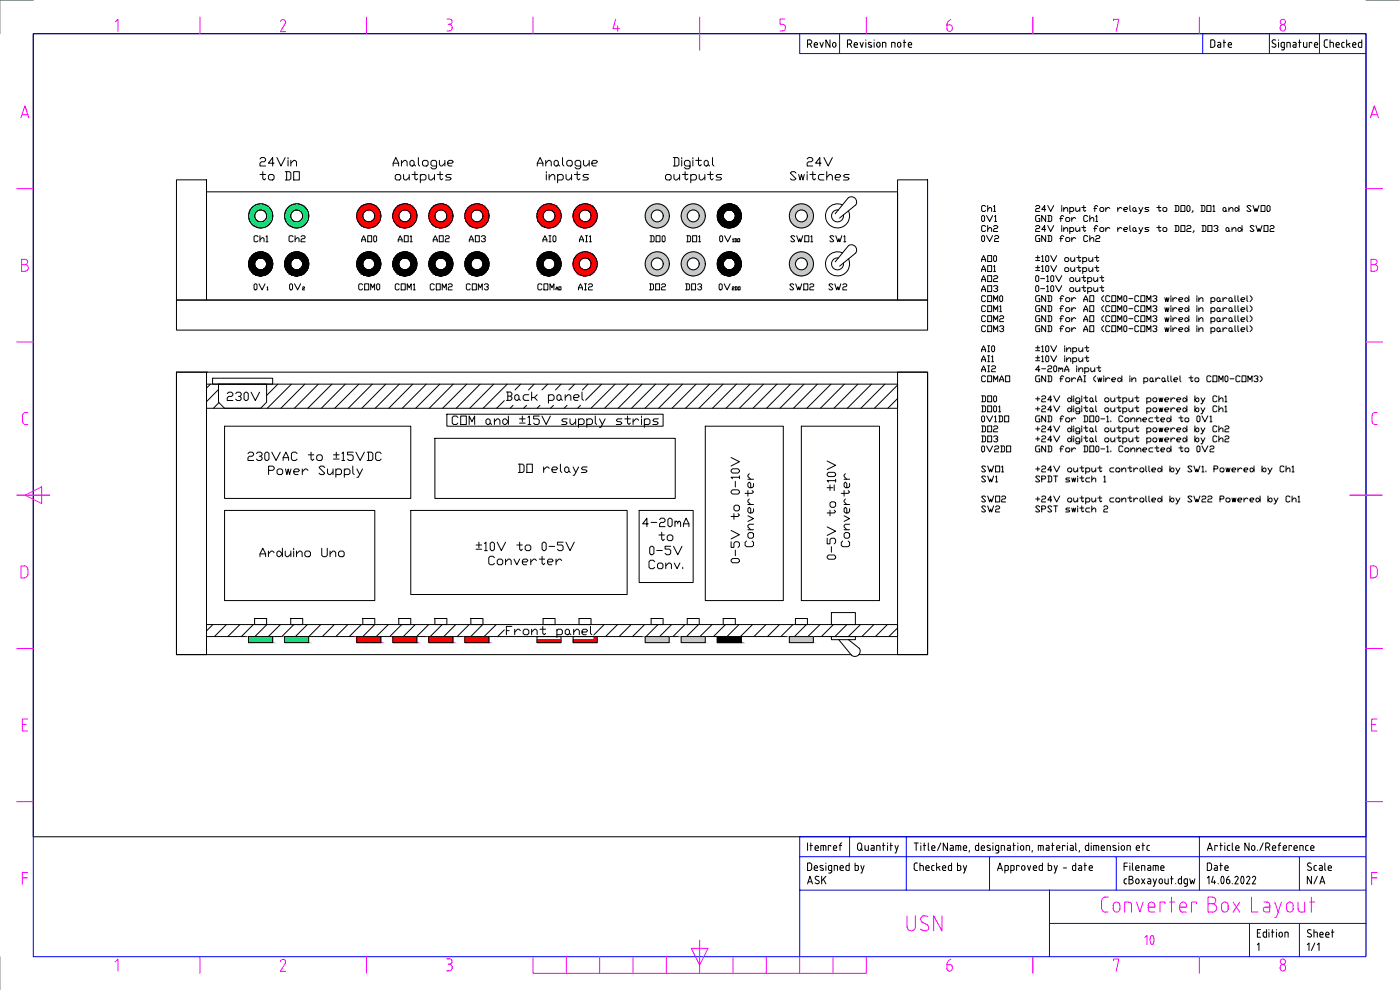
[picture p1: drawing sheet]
<svg xmlns="http://www.w3.org/2000/svg" width="420mm" height="297mm" viewBox="0 0 420 297" stroke-linecap="round" stroke-linejoin="round" font-family="sans-serif">
<defs><g id="words">
<text font-size="8.8" fill="#f0f" x="340.1" y="285.7">10</text>
<text font-size="7.5" fill="#f0f" x="282.9" y="292.8">6</text>
<text font-size="7.1" fill="#f0f" x="282.9" y="10.6">6</text>
<text font-size="6.6" x="150.6" y="122.1">Back panel</text>
<g font-size="5.7">
<text x="241.3" y="15.5">RevNo</text>
<text x="361.9" y="15.5">Date</text>
<text x="67" y="121.4">230V</text>
<text x="76.9" y="168.3">Arduino Uno</text>
<text x="360.9" y="262.5">Date</text>
</g>
<text font-size="5.3" x="391.2" y="266.3">N/A</text>
<g font-size="4.9">
<text x="75.1" y="73.7">Ch1</text>
<text x="85.4" y="73.7">Ch2</text>
<text x="107.2" y="73.7">AO0</text>
<text x="118.2" y="73.7">AO1</text>
<text x="128.8" y="73.7">AO2</text>
<text x="139.7" y="73.7">AO3</text>
<text x="161.6" y="73.7">AI0</text>
<text x="172.5" y="73.7">AI1</text>
<text x="193.7" y="73.7">DO0</text>
<text x="205" y="73.7">DO1</text>
<text x="236" y="73.7">SWO1</text>
<text x="247.6" y="73.7">SW1</text>
<text x="106.5" y="88.2">COM0</text>
<text x="117.5" y="88.2">COM1</text>
<text x="128.1" y="88.2">COM2</text>
<text x="138.6" y="88.2">COM3</text>
<text x="172.5" y="88.2">AI2</text>
<text x="193.7" y="88.2">DO2</text>
<text x="204.6" y="88.2">DO3</text>
<text x="235.7" y="88.2">SWO2</text>
<text x="247.6" y="88.2">SW2</text>
</g>
</g></defs>
<!-- layer: 0 -->
<g fill="#00dd6e" stroke="#00dd6e" stroke-width=".3">
<path d="M88.7 61.2l1.3 .1zM88.1 61.3h1.9z"/>
<path d="M77.9 61.2l1.3 .1zM77.2 61.3h2z"/>
<path d="M88.1 61.3l2.5 .2-.6-.2zM87.4 61.5l.7-.2 2.5 .2z"/>
<path d="M77.2 61.3l2.6 .2-.6-.2zM76.6 61.5l.6-.2 2.6 .2z"/>
<path d="M87.4 61.5l3.8 .4-.6-.4zM86.9 61.9l.5-.4 3.8 .4z"/>
<path d="M76.6 61.5l3.8 .4-.6-.4zM76 61.9l.6-.4 3.8 .4z"/>
<path d="M86.9 61.9l4.8 .4-.5-.4zM86.4 62.3l.5-.4 4.8 .4z"/>
<path d="M76 61.9l4.9 .4-.5-.4zM75.6 62.3l.4-.4 4.9 .4z"/>
<path d="M86.4 62.3l5.7 .6-.4-.6zM86.4 62.3l5.7 .6h-6.1z"/>
<path d="M75.6 62.3l5.7 .6-.4-.6zM75.6 62.3l5.7 .6h-6.2z"/>
<path d="M86 62.9l6.2 .1zM86 62.9l6.2 .1z"/>
<path d="M75.1 62.9l6.2 .1zM75.1 62.9l6.2 .1z"/>
<path d="M89.2 63l3 .1zM89.2 63l3 .1z"/>
<path d="M85.9 63h3zM85.9 63l2.7 .1z"/>
<path d="M78.4 63l3 .1zM78.4 63l3 .1z"/>
<path d="M75.1 63h3zM75.1 63l2.6 .1z"/>
<path d="M89.5 63.1h2.7zM89.5 63.1h2.7z"/>
<path d="M85.9 63.1h2.7zM85.9 63.1h2.3z"/>
<path d="M78.7 63.1h2.7zM78.7 63.1h2.7z"/>
<path d="M75.1 63.1h2.6zM75.1 63.1h2.3z"/>
<path d="M89.8 63.1l2.5 .3-.1-.3zM89.8 63.1l2.5 .3h-2.2z"/>
<path d="M85.8 63.1l2.2 .3 .2-.3zM85.8 63.1l2.2 .3h-2.3z"/>
<path d="M79 63.1l2.5 .3-.1-.3zM79 63.1l2.5 .3h-2.2z"/>
<path d="M75 63.1l2.1 .3 .3-.3zM75 63.1l2.1 .3h-2.2z"/>
<path d="M90.1 63.4l2.3 .1zM90.1 63.4l2.3 .1z"/>
<path d="M85.7 63.4h2.3zM85.7 63.4l2.1 .1z"/>
<path d="M79.3 63.4l2.3 .1zM79.3 63.4l2.3 .1z"/>
<path d="M74.9 63.4h2.2zM74.9 63.4l2.1 .1h-2.2z"/>
<path d="M90.3 63.5l2.1 .1zM90.3 63.5l2.1 .1z"/>
<path d="M85.7 63.5h2.1zM85.7 63.5l2 .1z"/>
<path d="M79.5 63.5l2.1 .1zM79.5 63.5l2.1 .1z"/>
<path d="M74.8 63.5h2.2zM74.8 63.5l2.1 .1z"/>
<path d="M90.4 63.6l2.1 .2-.1-.2zM90.4 63.6l2.1 .2h-1.9z"/>
<path d="M85.6 63.6l1.9 .2 .2-.2zM85.6 63.6l1.9 .2h-1.9z"/>
<path d="M79.5 63.6l2.2 .2-.1-.2zM79.5 63.6l2.2 .2h-1.9z"/>
<path d="M74.8 63.6l1.9 .2 .2-.2zM74.8 63.6l1.9 .2h-1.9z"/>
<path d="M90.6 63.8l2 .3-.1-.3zM90.6 63.8l2 .3h-1.9z"/>
<path d="M85.6 63.8l1.8 .3 .1-.3zM85.6 63.8l1.8 .3h-1.9z"/>
<path d="M79.8 63.8l1.9 .3v-.3zM79.8 63.8l1.9 .3h-1.8z"/>
<path d="M74.8 63.8l1.7 .3 .2-.3zM74.8 63.8l1.7 .3h-1.8z"/>
<path d="M90.7 64.1h1.9zM90.7 64.1h1.9z"/>
<path d="M85.5 64.1h1.8zM85.5 64.1h1.9z"/>
<path d="M79.9 64.1h1.8zM79.9 64.1h1.8z"/>
<path d="M74.7 64.1h1.8zM74.7 64.1h1.8z"/>
<path d="M90.7 64.1l1.9 .4v-.4zM90.7 64.1l1.9 .4h-1.8z"/>
<path d="M85.5 64.1l1.7 .4 .1-.4zM85.5 64.1l1.7 .4h-1.7z"/>
<path d="M79.9 64.1l1.9 .4-.1-.4zM79.9 64.1l1.9 .4h-1.8z"/>
<path d="M74.7 64.1l1.8 .4v-.4zM74.7 64.1l1.8 .4h-1.9z"/>
<path d="M90.8 64.5l1.8 .3v-.3zM90.8 64.5l1.8 .3h-1.8z"/>
<path d="M85.5 64.5l1.7 .3v-.3zM85.5 64.5l1.7 .3h-1.8z"/>
<path d="M80 64.5l1.8 .3v-.3zM80 64.5l1.8 .3h-1.8z"/>
<path d="M74.6 64.5l1.8 .3 .1-.3zM74.6 64.5l1.8 .3h-1.8z"/>
<path d="M90.8 64.8l1.8 .3v-.3zM90.8 64.8l1.8 .3h-1.8z"/>
<path d="M85.4 64.8l1.8 .3v-.3zM85.4 64.8l1.8 .3h-1.7z"/>
<path d="M80 64.8l1.8 .3v-.3zM80 64.8l1.8 .3h-1.8z"/>
<path d="M74.6 64.8l1.9 .3-.1-.3zM74.6 64.8l1.9 .3h-1.9z"/>
<path d="M90.8 65.1l1.8 .3v-.3zM90.8 65.1l1.8 .3h-1.9z"/>
<path d="M85.5 65.1l1.8 .3-.1-.3zM85.5 65.1l1.8 .3h-1.8z"/>
<path d="M80 65.1l1.7 .3 .1-.3zM80 65.1l1.7 .3h-1.8z"/>
<path d="M74.6 65.1l1.9 .3v-.3zM74.6 65.1l1.9 .3h-1.8z"/>
<path d="M90.7 65.4h1.9zM90.7 65.4h1.9z"/>
<path d="M85.5 65.4h1.9zM85.5 65.4h1.9z"/>
<path d="M79.9 65.4h1.8zM79.9 65.4h1.8z"/>
<path d="M74.7 65.4h1.8zM74.7 65.4h1.8z"/>
<path d="M90.7 65.4l1.8 .3 .1-.3zM90.7 65.4l1.8 .3h-1.9z"/>
<path d="M85.5 65.4l2 .3-.1-.3zM85.5 65.4l2 .3h-1.9z"/>
<path d="M79.9 65.4l1.8 .3v-.3zM79.9 65.4l1.8 .3h-1.9z"/>
<path d="M74.7 65.4l2 .3-.2-.3zM74.7 65.4l2 .3h-1.9z"/>
<path d="M90.6 65.7l1.8 .3 .1-.3zM90.6 65.7l1.8 .3h-2z"/>
<path d="M85.6 65.7l2.1 .3-.2-.3zM85.6 65.7l2.1 .3h-2.1z"/>
<path d="M79.8 65.7l1.8 .3 .1-.3zM79.8 65.7l1.8 .3h-2.1z"/>
<path d="M74.8 65.7l2.1 .3-.2-.3zM74.8 65.7l2.1 .3h-2.1z"/>
<path d="M90.4 66l2 .1zM90.3 66.1h2.1z"/>
<path d="M85.6 66l2.2 .1zM85.6 66l2.2 .1z"/>
<path d="M79.5 66h2.1zM79.5 66l2.1 .1z"/>
<path d="M74.8 66l2.2 .1zM74.8 66l2.2 .1z"/>
<path d="M90.3 66.1l2 .1 .1-.1zM90.3 66.1l2 .1h-2.2z"/>
<path d="M85.7 66.1l2.3 .1-.2-.1zM85.7 66.1l2.3 .1h-2.3z"/>
<path d="M79.5 66.1l2 .1 .1-.1zM79.5 66.1l2 .1h-2.2z"/>
<path d="M74.8 66.1l2.3 .1-.1-.1zM74.8 66.1l2.3 .1h-2.2z"/>
<path d="M90.1 66.2l2.1 .2 .1-.2zM89.8 66.4l.3-.2 2.1 .2z"/>
<path d="M85.7 66.2l2.5 .2-.2-.2zM85.7 66.2l2.5 .2h-2.4z"/>
<path d="M79.3 66.2l2.1 .2 .1-.2zM79 66.4l.3-.2 2.1 .2z"/>
<path d="M74.9 66.2l2.5 .2zM74.9 66.2l2.5 .2h-2.4z"/>
<path d="M89.8 66.4h2.4zM89.5 66.5h2.7z"/>
<path d="M85.8 66.4l2.8 .1zM85.8 66.4l2.8 .1z"/>
<path d="M79 66.4h2.4zM78.7 66.5h2.7z"/>
<path d="M75 66.4l2.7 .1zM75 66.4l2.7 .1z"/>
<path d="M89.5 66.5h2.7zM89.2 66.6h3z"/>
<path d="M85.9 66.5l3 .1zM85.9 66.5l3 .1z"/>
<path d="M78.7 66.5h2.7zM78.4 66.6h2.9z"/>
<path d="M75.1 66.5l3 .1zM75.1 66.5l3 .1z"/>
<path d="M85.9 66.6h6.3zM85.9 66.6l6.2 .1z"/>
<path d="M75.1 66.6h6.2zM75.1 66.6l6.2 .1z"/>
<path d="M86 66.7l5.7 .5 .4-.5zM86 66.7l5.7 .5h-5.3z"/>
<path d="M75.1 66.7l5.8 .5 .4-.5zM75.1 66.7l5.8 .5h-5.3z"/>
<path d="M86.4 67.2l4.8 .5 .5-.5zM86.4 67.2l4.8 .5h-4.3z"/>
<path d="M75.6 67.2l4.8 .5 .5-.5zM75.6 67.2l4.8 .5h-4.4z"/>
<path d="M86.9 67.7l3.7 .3 .6-.3zM86.9 67.7l3.7 .3h-3.2z"/>
<path d="M76 67.7l3.8 .3 .6-.3zM76 67.7l3.8 .3h-3.2z"/>
<path d="M87.4 68l2.6 .3 .6-.3zM87.4 68l2.6 .3h-1.9z"/>
<path d="M76.6 68l2.6 .3 .6-.3zM76.6 68l2.6 .3h-2z"/>
<path d="M85.4 191l7.2 1.8v-1.8zM85.4 191l7.2 1.8h-7.2z"/>
<path d="M74.6 191l7.2 1.8v-1.8zM74.6 191l7.2 1.8h-7.2z"/>
</g>
<g fill="none" stroke="#000" stroke-width=".3">
<path d="M10 10.1h400v241h-400zM53 54h9v36h-9zM62 57.6h207.4v32.4h-207.4zM78 47.7l.4-.4h.9l.4 .4v.4l-.4 .4h-.9l-.4 .5v.8h1.7M78 52.4h1.7M78.9 51.5v2.1l.4 .4 .4-.4M81 52.4h.8l.5 .4v.8l-.5 .4h-.8l-.4-.4v-.8zM82.3 49h-1.7l1.2-1.7v2.5M83.1 47.3l1.2 2.5 1.3-2.5M85.6 51.5h1.3l.4 .4v1.7l-.4 .4h-1.3M86 51.5v2.5M86.4 47.3v.4"/>
<path d="M86.4 48.1v1.7M87.3 49l.8-.9h.5l.4 .4v1.3M87.3 48.1v1.7M88.1 51.5h1.7v2.5h-1.7zM118 49.8v-.8l.8-1.7 .8 1.7v.8M118 49h1.6M119 52.4h.8l.5 .4v.8l-.5 .4h-.8l-.4-.4v-.8zM120.5 49l.8-.9h.5l.4 .4v1.3M120.5 48.1v1.7M121.1 52.4v1.2l.4 .4h.5l.8-.8M122.8 52.4v1.6M123 48.5l.4-.4h.5l.4 .4v.9l-.4 .4h-.5l-.4-.4z"/>
<path d="M123.7 52.4h1.6M124.3 49.4l.4 .4M124.5 51.5v2.1l.4 .4 .4-.4M125.6 47.3v2.1l.3 .4M126.2 52.8l.4-.4h.8l.4 .4v.8l-.4 .4h-1.2M126.2 52.4v2.4M127.2 48.1h.9l.4 .4v.9l-.4 .4h-.9l-.4-.4v-.9zM128.7 52.4v1.2l.4 .4h.4l.9-.8M130.4 52.4v1.6M131 49.8h-1.2l-.5-.4v-.9l.5-.4h.8l.4 .4v1.7l-.4 .5h-.8l-.5-.5M131.2 52.4h1.7M131.9 48.1v1.3l.4 .4h.4l.8-.8"/>
<path d="M132.1 51.5v2.1l.4 .4 .4-.4M133.5 48.1v1.7M134.4 49h1.2l.5-.5-.5-.4h-.8l-.4 .4v.9l.4 .4h.8M135.4 52.4h-1.2l-.5 .4 .5 .4h.8l.4 .4-.4 .4h-1.3M161.2 49.8v-.8l.9-1.7 .8 1.7v.8M161.2 49h1.7M163.8 49l.8-.9h.4l.4 .4v1.3M163.8 48.1v1.7M164 51.5v.4M164 52.4v1.6M164.8 53.2l.9-.8h.4l.4 .4v1.2M164.8 52.4v1.6"/>
<path d="M166.3 48.5l.4-.4h.4l.5 .4v.9l-.5 .4h-.4l-.4-.4zM167.3 52.8l.5-.4h.8l.4 .4v.8l-.4 .4h-1.3M167.3 52.4v2.4M167.6 49.4l.4 .4M168.8 47.3v2.1l.4 .4M169.9 52.4v1.2l.4 .4h.4l.8-.8M170.1 48.5l.4-.4h.8l.4 .4v.9l-.4 .4h-.8l-.4-.4zM171.5 52.4v1.6M172.4 52.4h1.7M173.2 51.5v2.1l.5 .4 .4-.4M174.3 49.8h-1.3l-.4-.4v-.9l.4-.4h.9l.4 .4v1.7l-.4 .5h-.9l-.4-.5M175.1 48.1v1.3l.5 .4h.4l.8-.8"/>
<path d="M176.6 52.4h-1.3l-.4 .4 .4 .4h.9l.4 .4-.4 .4h-1.3M176.8 48.1v1.7M177.6 49h1.3l.4-.5-.4-.4h-.8l-.5 .4v.9l.5 .4h.8M200.2 52.4h.8l.4 .4v.8l-.4 .4h-.8l-.5-.4v-.8zM202.1 47.3h1.2l.5 .4v1.7l-.5 .4h-1.2M202.3 52.4v1.2l.4 .4h.4l.9-.8M202.5 47.3v2.5M204 52.4v1.6M204.6 47.3v.4M204.6 48.1v1.7M204.8 52.4h1.7M205.6 51.5v2.1l.4 .4 .5-.4"/>
<path d="M207.1 49.8h-1.3l-.4-.4v-.9l.4-.4h.9l.4 .4v1.7l-.4 .5h-.9l-.4-.5M207.3 52.8l.4-.4h.9l.4 .4v.8l-.4 .4h-1.3M207.3 52.4v2.4M207.9 47.3v.4M207.9 48.1v1.7M208.8 48.1h1.7M209.6 47.3v2.1l.5 .4 .4-.4M209.8 52.4v1.2l.5 .4h.4l.8-.8M211.3 48.5l.5-.4h.3l.5 .4v.9l-.5 .4h-.3l-.5-.4zM211.5 52.4v1.6M212.3 52.4h1.7M212.6 49.4l.4 .4"/>
<path d="M213.2 51.5v2.1l.4 .4 .4-.4M213.8 47.3v2.1l.4 .4M216.6 52.4h-1.3l-.4 .4 .4 .4h.9l.4 .4-.4 .4h-1.3M238.9 51.9l-.4-.4h-.9l-.4 .4 1.7 1.7-.4 .4h-.9l-.4-.4M239.7 52.4l.4 1.6 .4-1.6 .5 1.6 .4-1.6M242.2 47.7l.5-.4h.8l.4 .4v.4l-.4 .4h-.8l-.5 .5v.8h1.7M242.2 51.5v.4M242.2 52.4v1.6M243.1 52.4h1.7M243.9 51.5v2.1l.4 .4 .5-.4M246.4 49h-1.6l1.2-1.7v2.5M247.3 47.3l1.2 2.5 1.3-2.5"/>
<path d="M247.3 52.4h-1.3l-.4 .4v.8l.4 .4h1.3M248.1 53.2l.9-.8h.4l.4 .4v1.2M248.1 51.5v2.5M250.7 53.2h1.2l.4-.4-.4-.4h-.8l-.4 .4v.8l.4 .4h.8M254.6 59.3l-3.9 4.8M254.6 59.3a1.59 1.59 0 0 1 2 .2 1.59 1.59 0 0 1 .2 2l-4.8 3.9M254.8 52.4h-1.2l-.4 .4 .4 .4h.8l.4 .4-.4 .4h-1.2M269.4 54h9v36h-9zM216 71l.3-.3 .6 .3v1.2l-.3 .3-.6-.3zM217.5 70.7l.9 1.8 .9-1.8M219.9 71.8l.1-.2v.9M219.9 72.5h.3"/>
<path d="M220.5 71.6l.6 .2v.6l-.6 .1M220.6 71.6v.9M221.4 71.6h.6v.9h-.6zM251.6 63a1.8 1.8 0 0 0-2 1.7 1.8 1.8 0 0 0 1.8 1.9 1.8 1.8 0 0 0 1.7-2.1M251.6 77.4a1.8 1.8 0 0 0-2 1.7 1.8 1.8 0 0 0 1.8 1.9 1.8 1.8 0 0 0 1.7-2.1M252.9 61.5a3.6 3.6 0 0 0-5.1 2.8 3.6 3.6 0 0 0 4.1 4.1 3.6 3.6 0 0 0 2.7-5.1M252.9 75.9a3.6 3.6 0 0 0-5.1 2.8 3.6 3.6 0 0 0 4.1 4.1 3.6 3.6 0 0 0 2.7-5.1M254.6 73.8l-3.9 4.8M254.6 73.7a1.59 1.59 0 0 1 2 .2 1.59 1.59 0 0 1 .2 2l-4.8 4M294.6 65l.3-.3 .6 .3v1.2l-.3 .2-.6-.2zM294.6 71l.3-.3 .6 .3v1.2l-.3 .3-.6-.3zM294.6 78.5v-.6l.6-1.2 .6 1.2v.6"/>
<path d="M294.6 77.9h1.2M295.8 62l-.3-.3h-.6l-.3 .3v1.1l.3 .3h.6l.3-.3M295.8 68l-.3-.3h-.6l-.3 .3v1.2l.3 .3h.6l.3-.3M296.1 64.7l.9 1.7 .9-1.7M296.1 70.7l.9 1.8 .9-1.8M296.4 62.9l.6-.6h.3l.3 .3v.8M296.4 68.9l.6-.6h.3l.3 .3v.9M296.4 76.7h1.2v1.8h-1.2zM296.4 79.7h1.2v1.8h-1.2zM296.4 61.7v1.7M296.4 67.7v1.8M298.2 62l.3-.3v1.7"/>
<path d="M298.2 68l.3-.3h.6l.3 .3-.3 .6h-.6l-.3 .3v.6h1.2M298.2 77l.3-.3 .6 .3v1.2l-.3 .3-.6-.3zM298.2 80l.3-.3v1.8M298.2 63.4h.6M298.5 65l.3-.3v1.7M298.5 71l.3-.3h.6l.3 .3-.3 .6h-.6l-.3 .3v.6h1.2M298.5 66.4h.6M310.8 62l.3-.3h.6l.3 .3-.3 .6h-.6l-.3 .3v.5h1.2M310.8 68l.3-.3h.6l.3 .3-.3 .6h-.6l-.3 .3v.6h1.2M310.8 78.2h1.2M310.8 77.3h1.2M311.4 76.7v1.2"/>
<path d="M311.4 79.7v1.2M312 64.7h-.9l-.3 .3v1.2l.3 .2h.9v-.8h-.3M312 70.7h-.9l-.3 .3v1.2l.3 .3h.9v-.9h-.3M312.6 77l.3-.3v1.8M312.6 80l.3-.3v1.8M312.6 78.5h.6M313.8 62.9h-1.2l.9-1.2v1.7M313.8 64.7v1.7l-1.2-1.7v1.7M313.8 68.9h-1.2l.9-1.2v1.8M313.8 70.7v1.8l-1.2-1.8v1.8M313.8 77l.3-.3 .6 .3v1.2l-.2 .3-.7-.3zM313.8 80l.3-.3 .6 .3v1.2l-.2 .3-.7-.3z"/>
<path d="M314.5 61.7l.8 1.7 .9-1.7M314.5 64.7h.8l.3 .3v1.2l-.3 .2h-.8M314.5 67.7l.8 1.8 .9-1.8M314.5 70.7h.8l.3 .3v1.2l-.3 .3h-.8M314.7 64.7v1.7M314.7 70.7v1.8M315.3 76.7l.9 1.8 .9-1.8M315.3 79.7l.9 1.8 .9-1.8M318.1 65.6h.8M318.1 71.6h.8M318.6 61.7v.3M318.6 62.3v1.1"/>
<path d="M318.6 67.7v.3M318.6 68.3v1.2M319.2 62.9l.6-.6h.3l.3 .3v.8M319.2 65l-.3-.3-.6 .3v1.4M319.2 68.9l.6-.6h.3l.3 .3v.9M319.2 71l-.3-.3-.6 .3v1.5M319.2 62.3v1.1M319.2 68.3v1.2M319.5 77.6l.3-.3h.6l.4 .3v.6l-.4 .3h-.6l-.3-.3zM319.8 65.6l.3-.3h.7l.3 .3v.6l-.3 .2h-.7l-.3-.2zM319.8 71.6l.3-.3h.7l.3 .3v.6l-.3 .3h-.7l-.3-.3zM321.1 62.6l.3-.3h.5l.3 .3v.5l-.3 .3h-.8"/>
<path d="M321.1 68.6l.3-.3h.5l.3 .3v.6l-.3 .3h-.8M321.1 62.3v1.8M321.1 68.3v1.8M321.4 77.3v.9l.2 .3h.3l.6-.6M321.6 65.3v1.1M321.6 71.3v1.2M322.5 77.3v1.2M322.8 62.3v.8l.3 .3h.3l.7-.5M322.8 65.6l-.6-.3-.6 .6M322.8 68.3v.9l.3 .3h.3l.7-.6M322.8 71.6l-.6-.3-.6 .6M323.1 77.3h1.3"/>
<path d="M323.8 76.7v1.5l.3 .3 .3-.3M323.8 79.7v1.5l.3 .3 .3-.3M324.1 62.3v1.1M324.1 68.3v1.2M324.7 62.3h1.1M324.7 68.3h1.1M325 77.6l.2-.3h.6l.3 .3v.6l-.3 .3h-.8M325 77.3v1.8M325.2 61.7v1.4l.3 .3 .3-.3M325.2 67.7v1.5l.3 .3 .3-.3M326.4 65l-.3-.3h-.6l-.3 .3v1.2l.3 .2h.6l.3-.2M326.4 71l-.3-.3h-.6l-.3 .3v1.2l.3 .3h.6l.3-.3"/>
<path d="M326.8 77.3v.9l.3 .3h.3l.6-.6M327.1 65.9l.6-.6h.3l.3 .3v.8M327.1 71.9l.6-.6h.3l.3 .3v.9M327.1 64.7v1.7M327.1 70.7v1.8M328 77.3v1.2M328.3 62.6h.8M328.3 68.6h.8M328.5 77.3h1.3M328.8 65l.3-.3v1.7M328.8 71l.3-.3h.7l.3 .3-.3 .6h-.7l-.3 .3v.6h1.3M328.8 66.4h.6"/>
<path d="M329.1 76.7v1.5l.3 .3 .4-.3M329.1 79.7v1.5l.3 .3 .4-.3M329.4 62l-.3-.3-.6 .3v1.4M329.4 68l-.3-.3-.6 .3v1.5M330.1 62.6l.3-.3h.6l.3 .3v.5l-.3 .3h-.6l-.3-.3zM330.1 68.6l.3-.3h.6l.3 .3v.6l-.3 .3h-.6l-.3-.3zM331.9 62.3v1.1M331.9 68.3v1.2M333.1 62.6l-.7-.3-.5 .6M333.1 68.6l-.7-.3-.5 .6M335.4 62.3v1.1M335.4 68.3v1.2"/>
<path d="M336.7 62.6l-.6-.3-.7 .6M336.7 68.6l-.6-.3-.7 .6M337.3 62.9h.9l.3-.3-.3-.3h-.6l-.3 .3v.5l.3 .3h.6M337.3 68.9h.9l.3-.3-.3-.3h-.6l-.3 .3v.6l.3 .3h.6M339.1 61.7v1.4l.3 .3M339.1 67.7v1.5l.3 .3M340 68.6l.3-.3 .6 .3v.6l-.3 .3-.6-.3zM340.3 62.3l.6 .3v.5l-.3 .3-.6-.3v-.5zM340.9 63.1l.3 .3M340.9 69.2l.3 .3M341.8 62.3l.6 1.1M341.8 68.3l.6 1.2"/>
<path d="M343 62.3l-.9 1.8h-.3M343 68.3l-.9 1.8h-.3M344.8 62.3h-.9l-.3 .3 .3 .3h.6l.3 .2-.3 .3h-.9M344.8 68.3h-.9l-.3 .3 .3 .3h.6l.3 .3-.3 .3h-.9M347.2 62.3h1.2M347.2 68.3h1.2M347.8 61.7v1.4l.3 .3 .3-.3M347.8 67.7v1.5l.3 .3 .3-.3M349 62.6l.3-.3h.6l.3 .3v.5l-.3 .3h-.6l-.3-.3zM349 68.6l.3-.3h.6l.3 .3v.6l-.3 .3h-.6l-.3-.3zM352.6 61.7h.9l.3 .3v1.1l-.3 .3h-.9M352.6 67.7h.9l.3 .3v1.2l-.3 .3h-.9"/>
<path d="M352.9 61.7v1.7M352.9 67.7v1.8M354.4 61.7h1.2v1.7h-1.2zM354.4 67.7h1.2v1.8h-1.2zM356.2 62l.3-.3 .6 .3v1.1l-.3 .3-.6-.3zM356.2 68l.3-.3h.6l.3 .3-.3 .6h-.6l-.3 .3v.6h1.2M358 63.1l-.3 .6M358.3 69.2l-.3 .6M360.4 61.7h.9l.3 .3v1.1l-.3 .3h-.9M360.7 67.7h.9l.3 .3v1.2l-.3 .3h-.9M360.7 61.7v1.7M361 67.7v1.8"/>
<path d="M362.2 61.7h1.2v1.7h-1.2zM362.5 67.7h1.2v1.8h-1.2zM364 62l.3-.3v1.7M364 63.4h.6M364.3 68l.3-.3h.6l.3 .3v.3l-.6 .3M365.2 68.6l.3 .3-.3 .6h-.6l-.3-.3M367 62.6l.6-.3 .3 .3v.5l-.6 .3-.3-.3zM367.9 68.6l.3-.3 .6 .3v.6l-.3 .3-.6-.3zM367.9 63.1l.3 .3M368.8 62.9l.6-.6h.3l.3 .3v.8M368.8 62.3v1.1M368.8 69.2l.3 .3"/>
<path d="M369.7 68.9l.6-.6h.3l.3 .3v.9M369.7 68.3v1.2M370.6 62.6l.6-.3 .6 .6-.6 .5h-.3l-.3-.3zM371.5 68.6l.7-.3 .5 .6-.5 .6h-.4l-.3-.3zM371.8 61.7v1.7M372.7 67.7v1.8M375.5 62l-.3-.3h-.7l-.3 .3 1.3 1.1-.3 .3h-.7l-.3-.3M376 61.7l.6 1.7 .3-.8 .3 .8 .6-1.7M376.3 68l-.3-.3h-.5l-.3 .3 1.1 1.2-.3 .3h-.5l-.3-.3M376.9 67.7l.6 1.8 .3-.9 .4 .9 .6-1.8M378.5 61.7h1.1v1.7h-1.1zM379.3 67.7h1.2v1.8h-1.2z"/>
<path d="M380.2 62l.3-.3 .7 .3v1.1l-.4 .3-.6-.3zM381.2 68l.3-.3h.6l.3 .3-.3 .6h-.6l-.3 .3v.6h1.2M53 90h225.4v9h-225.4zM76.2 85.5l.3-.3 .6 .3v1.1l-.3 .4-.6-.4zM77.7 85.2l1 1.8 .8-1.8M80.1 86.2l.2-.2v1M80.1 87h.3M87.2 85.2l.6 .3v1.1l-.3 .4-.6-.4v-1.1zM88.4 85.2l.9 1.8 .9-1.8M90.8 86.2l.5-.2 .1 .3-.6 .3v.4h.6M162.6 85.5l-.3-.3h-.6l-.3 .3v1.1l.3 .4h.6l.3-.4M163.2 85.2h1.2v1.8h-1.2z"/>
<path d="M165.1 87v-1.8l.6 1.1 .5-1.1v1.8M166.8 87l.3-1 .3 1M166.8 86.6h.6M167.7 86h.7v1h-.7zM215.8 85.5l.3-.3 .6 .3v1.1l-.3 .4-.6-.4zM217.3 85.2l.9 1.8 .9-1.8M219.8 86.2l.1-.2 .4 .2-.5 .4v.4h.5M220.6 86l.6 .2-.1 .8h-.5M220.8 86v1M221.5 86h.6v1h-.6zM294.6 81.5v-.6l.6-1.2 .6 1.2v.6M294.6 84.5v-.6l.6-1.2 .6 1.2v.6"/>
<path d="M294.6 87.5v-.6l.6-1.2 .6 1.2v.6M294.6 80.9h1.2M294.6 83.9h1.2M294.6 86.9h1.2M295.8 89l-.3-.3h-.6l-.3 .3v1.2l.3 .3h.6l.3-.3M295.8 92l-.3-.3h-.6l-.3 .3v1.2l.3 .3h.6l.3-.3M295.8 95l-.3-.3h-.6l-.3 .3v1.2l.3 .3h.6l.3-.3M295.8 98l-.3-.3h-.6l-.3 .3v1.2l.3 .3h.6l.3-.3M296.4 82.7h1.2v1.8h-1.2zM296.4 85.7h1.2v1.8h-1.2zM296.4 88.7h1.2v1.8h-1.2zM296.4 91.7h1.2v1.8h-1.2z"/>
<path d="M296.4 94.7h1.2v1.8h-1.2zM296.4 97.7h1.2v1.8h-1.2zM298.2 83l.3-.3h.6l.3 .3-.3 .6h-.6l-.3 .3v.6h1.2M298.2 86l.3-.3h.6l.3 .3v.3l-.6 .3M298.2 90.5v-1.8l.6 1.2 .6-1.2v1.8M298.2 93.5v-1.8l.6 1.2 .6-1.2v1.8M298.2 96.5v-1.8l.6 1.2 .6-1.2v1.8M298.2 99.5v-1.8l.6 1.2 .6-1.2v1.8M298.2 81.5h.6M299.1 86.6l.3 .3-.3 .6h-.6l-.3-.3M300 89l.3-.3 .6 .3v1.2l-.3 .3-.6-.3zM300 92l.3-.3v1.8"/>
<path d="M300 95l.3-.3h.6l.3 .3-.3 .6h-.6l-.3 .3v.6h1.2M300 98l.3-.3h.6l.3 .6-.6 .3M300 93.5h.6M300.9 98.6l.3 .3-.3 .6h-.6l-.3-.3M310.8 83l.3-.3 .6 .3v1.2l-.3 .3-.6-.3zM310.8 86l.3-.3 .6 .3v1.2l-.3 .3-.6-.3zM310.8 81.2h1.2M310.8 80.3h1.2M312 88.7h-.9l-.3 .3v1.2l.3 .3h.9v-.9h-.3M312 91.7h-.9l-.3 .3v1.2l.3 .3h.9v-.9h-.3M312 94.7h-.9l-.3 .3v1.2l.3 .3h.9v-.9h-.3M312 97.7h-.9l-.3 .3v1.2l.3 .3h.9v-.9h-.3"/>
<path d="M312.3 83.6h1.2M312.3 86.6h1.2M312.6 81.5h.6M313.8 88.7v1.8l-1.2-1.8v1.8M313.8 91.7v1.8l-1.2-1.8v1.8M313.8 94.7v1.8l-1.2-1.8v1.8M313.8 97.7v1.8l-1.2-1.8v1.8M314.1 83l.4-.3v1.8M314.1 86l.4-.3v1.8M314.1 84.5h.6M314.1 87.5h.6M314.5 88.7h.8l.3 .3v1.2l-.3 .3h-.8"/>
<path d="M314.5 91.7h.8l.3 .3v1.2l-.3 .3h-.8M314.5 94.7h.8l.3 .3v1.2l-.3 .3h-.8M314.5 97.7h.8l.3 .3v1.2l-.3 .3h-.8M314.7 88.7v1.8M314.7 91.7v1.8M314.7 94.7v1.8M314.7 97.7v1.8M315.3 83l.3-.3 .6 .3v1.2l-.3 .3-.6-.3zM315.3 86l.3-.3 .6 .3v1.2l-.3 .3-.6-.3zM316.8 82.7l1 1.8 .8-1.8M316.8 85.7l1 1.8 .8-1.8M318.1 89.6h.8"/>
<path d="M318.1 92.6h.8M318.1 95.6h.8M318.1 98.6h.8M319.2 89l-.3-.3-.6 .3v1.5M319.2 92l-.3-.3-.6 .3v1.5M319.2 95l-.3-.3-.6 .3v1.5M319.2 98l-.3-.3-.6 .3v1.5M319.5 80.6l.3-.3h.6l.4 .3v.6l-.4 .3h-.6l-.3-.3zM319.8 89.6l.3-.3h.7l.3 .3v.6l-.3 .3h-.7l-.3-.3zM319.8 92.6l.3-.3h.7l.3 .3v.6l-.3 .3h-.7l-.3-.3zM319.8 95.6l.3-.3h.7l.3 .3v.6l-.3 .3h-.7l-.3-.3zM319.8 98.6l.3-.3h.7l.3 .3v.6l-.3 .3h-.7l-.3-.3z"/>
<path d="M321.1 83.6l.3-.3h.5l.3 .3v.6l-.3 .3h-.5l-.3-.3zM321.1 86.6l.3-.3h.5l.3 .3v.6l-.3 .3h-.5l-.3-.3zM321.4 80.3v.9l.2 .3h.3l.6-.6M321.6 89.3v1.2M321.6 92.3v1.2M321.6 95.3v1.2M321.6 98.3v1.2M322.5 80.3v1.2M322.8 83.3v.9l.3 .3h.3l.7-.6M322.8 86.3v.9l.3 .3h.3l.7-.6M322.8 89.6l-.6-.3-.6 .6M322.8 92.6l-.6-.3-.6 .6"/>
<path d="M322.8 95.6l-.6-.3-.6 .6M322.8 98.6l-.6-.3-.6 .6M323.1 80.3h1.3M324.1 83.3v1.2M324.1 86.3v1.2M324.7 83.3h1.1M324.7 86.3h1.1M325 80.6l.2-.3h.6l.3 .3v.6l-.3 .3h-.8M325 80.3v1.8M325.2 82.7v1.5l.3 .3 .3-.3M325.2 85.7v1.5l.3 .3 .3-.3M325.2 90.5v-.6l.6-1.2 .6 1.2v.6"/>
<path d="M325.2 93.5v-.6l.6-1.2 .6 1.2v.6M325.2 96.5v-.6l.6-1.2 .6 1.2v.6M325.2 99.5v-.6l.6-1.2 .6 1.2v.6M325.2 89.9h1.2M325.2 92.9h1.2M325.2 95.9h1.2M325.2 98.9h1.2M326.4 83.6l.4-.3h.6l.3 .3v.6l-.3 .3h-1M326.4 86.6l.4-.3h.6l.3 .3v.6l-.3 .3h-1M326.4 83.3v1.8M326.4 86.3v1.8M326.8 80.3v.9l.3 .3h.3l.6-.6"/>
<path d="M327.1 88.7h1.2v1.8h-1.2zM327.1 91.7h1.2v1.8h-1.2zM327.1 94.7h1.2v1.8h-1.2zM327.1 97.7h1.2v1.8h-1.2zM328 80.3v1.2M328.3 83.3v.9l.2 .3h.3l.6-.6M328.3 86.3v.9l.2 .3h.3l.6-.6M328.5 80.3h1.3M329.4 83.3v1.2M329.4 86.3v1.2M330.1 83.3h1.2M330.1 86.3h1.2"/>
<path d="M330.7 82.7v1.5l.3 .3 .3-.3M330.7 85.7v1.5l.3 .3 .3-.3M331.3 88.7l-.6 .6v.6l.6 .6M331.3 91.7l-.6 .6v.6l.6 .6M331.3 94.7l-.6 .6v.6l.6 .6M331.3 97.7l-.6 .6v.6l.6 .6M333.1 89l-.3-.3h-.7l-.2 .3v1.2l.2 .3h.7l.3-.3M333.1 92l-.3-.3h-.7l-.2 .3v1.2l.2 .3h.7l.3-.3M333.1 95l-.3-.3h-.7l-.2 .3v1.2l.2 .3h.7l.3-.3M333.1 98l-.3-.3h-.7l-.2 .3v1.2l.2 .3h.7l.3-.3M333.7 88.7h1.2v1.8h-1.2zM333.7 91.7h1.2v1.8h-1.2z"/>
<path d="M333.7 94.7h1.2v1.8h-1.2zM333.7 97.7h1.2v1.8h-1.2zM335.4 90.5v-1.8l.7 1.2 .6-1.2v1.8M335.4 93.5v-1.8l.7 1.2 .6-1.2v1.8M335.4 96.5v-1.8l.7 1.2 .6-1.2v1.8M335.4 99.5v-1.8l.7 1.2 .6-1.2v1.8M337.3 89l.3-.3 .6 .3v1.2l-.3 .3-.6-.3zM337.3 92l.3-.3 .6 .3v1.2l-.3 .3-.6-.3zM337.3 95l.3-.3 .6 .3v1.2l-.3 .3-.6-.3zM337.3 98l.3-.3 .6 .3v1.2l-.3 .3-.6-.3zM338.8 89.6h1.2M338.8 92.6h1.2"/>
<path d="M338.8 95.6h1.2M338.8 98.6h1.2M341.8 89l-.3-.3h-.6l-.3 .3v1.2l.3 .3h.6l.3-.3M341.8 92l-.3-.3h-.6l-.3 .3v1.2l.3 .3h.6l.3-.3M341.8 95l-.3-.3h-.6l-.3 .3v1.2l.3 .3h.6l.3-.3M341.8 98l-.3-.3h-.6l-.3 .3v1.2l.3 .3h.6l.3-.3M342.4 88.7h1.2v1.8h-1.2zM342.4 91.7h1.2v1.8h-1.2zM342.4 94.7h1.2v1.8h-1.2zM342.4 97.7h1.2v1.8h-1.2zM344.2 90.5v-1.8l.6 1.2 .6-1.2v1.8M344.2 93.5v-1.8l.6 1.2 .6-1.2v1.8"/>
<path d="M344.2 96.5v-1.8l.6 1.2 .6-1.2v1.8M344.2 99.5v-1.8l.6 1.2 .6-1.2v1.8M346 89l.3-.3h.6l.3 .6-.6 .3M346 92l.3-.3h.6l.3 .6-.6 .3M346 95l.3-.3h.6l.3 .6-.6 .3M346 98l.3-.3h.6l.3 .6-.6 .3M346.9 89.6l.3 .3-.3 .6h-.6l-.3-.3M346.9 92.6l.3 .3-.3 .6h-.6l-.3-.3M346.9 95.6l.3 .3-.3 .6h-.6l-.3-.3M346.9 98.6l.3 .3-.3 .6h-.6l-.3-.3M349.6 89.3l.3 1.2 .3-1.2 .3 1.2 .3-1.2M349.6 92.3l.3 1.2 .3-1.2 .3 1.2 .3-1.2"/>
<path d="M349.6 95.3l.3 1.2 .3-1.2 .3 1.2 .3-1.2M349.6 98.3l.3 1.2 .3-1.2 .3 1.2 .3-1.2M351.4 88.7v.3M351.4 89.3v1.2M351.4 91.7v.3M351.4 92.3v1.2M351.4 94.7v.3M351.4 95.3v1.2M351.4 97.7v.3M351.4 98.3v1.2M352 89.3v1.2M352 92.3v1.2"/>
<path d="M352 95.3v1.2M352 98.3v1.2M353.2 89.6l-.6-.3-.6 .6M353.2 92.6l-.6-.3-.6 .6M353.2 95.6l-.6-.3-.6 .6M353.2 98.6l-.6-.3-.6 .6M353.8 89.9h.9l.3-.3-.3-.3h-.6l-.3 .3v.6l.3 .3h.6M353.8 92.9h.9l.3-.3-.3-.3h-.6l-.3 .3v.6l.3 .3h.6M353.8 95.9h.9l.3-.3-.3-.3h-.6l-.3 .3v.6l.3 .3h.6M353.8 98.9h.9l.3-.3-.3-.3h-.6l-.3 .3v.6l.3 .3h.6M355.6 89.6l.6-.3 .6 .6-.6 .6h-.3l-.3-.3zM355.6 92.6l.6-.3 .6 .6-.6 .6h-.3l-.3-.3z"/>
<path d="M355.6 95.6l.6-.3 .6 .6-.6 .6h-.3l-.3-.3zM355.6 98.6l.6-.3 .6 .6-.6 .6h-.3l-.3-.3zM356.8 88.7v1.8M356.8 91.7v1.8M356.8 94.7v1.8M356.8 97.7v1.8M359.2 88.7v.3M359.2 89.3v1.2M359.2 91.7v.3M359.2 92.3v1.2M359.2 94.7v.3M359.2 95.3v1.2"/>
<path d="M359.2 97.7v.3M359.2 98.3v1.2M359.8 89.9l.6-.6h.3l.3 .3v.9M359.8 92.9l.6-.6h.3l.3 .3v.9M359.8 95.9l.6-.6h.3l.3 .3v.9M359.8 98.9l.6-.6h.3l.3 .3v.9M359.8 89.3v1.2M359.8 92.3v1.2M359.8 95.3v1.2M359.8 98.3v1.2M363.4 89.6l.3-.3h.6l.3 .3v.6l-.3 .3h-.9M363.4 92.6l.3-.3h.6l.3 .3v.6l-.3 .3h-.9"/>
<path d="M363.4 95.6l.3-.3h.6l.3 .3v.6l-.3 .3h-.9M363.4 98.6l.3-.3h.6l.3 .3v.6l-.3 .3h-.9M363.4 89.3v1.8M363.4 92.3v1.8M363.4 95.3v1.8M363.4 98.3v1.8M365.2 89.6l.6-.3 .3 .3v.6l-.6 .3-.3-.3zM365.2 92.6l.6-.3 .3 .3v.6l-.6 .3-.3-.3zM365.2 95.6l.6-.3 .3 .3v.6l-.6 .3-.3-.3zM365.2 98.6l.6-.3 .3 .3v.6l-.6 .3-.3-.3zM366.1 90.2l.3 .3M366.1 93.2l.3 .3"/>
<path d="M366.1 96.2l.3 .3M366.1 99.2l.3 .3M367 89.3v1.2M367 92.3v1.2M367 95.3v1.2M367 98.3v1.2M368.2 89.6l-.6-.3-.6 .6M368.2 92.6l-.6-.3-.6 .6M368.2 95.6l-.6-.3-.6 .6M368.2 98.6l-.6-.3-.6 .6M368.8 89.6l.6-.3 .3 .3v.6l-.6 .3-.3-.3zM368.8 92.6l.6-.3 .3 .3v.6l-.6 .3-.3-.3z"/>
<path d="M368.8 95.6l.6-.3 .3 .3v.6l-.6 .3-.3-.3zM368.8 98.6l.6-.3 .3 .3v.6l-.6 .3-.3-.3zM369.7 90.2l.3 .3M369.7 93.2l.3 .3M369.7 96.2l.3 .3M369.7 99.2l.3 .3M370.6 88.7v1.5l.3 .3M370.6 91.7v1.5l.3 .3M370.6 94.7v1.5l.3 .3M370.6 97.7v1.5l.3 .3M371.5 88.7v1.5l.3 .3M371.5 91.7v1.5l.3 .3"/>
<path d="M371.5 94.7v1.5l.3 .3M371.5 97.7v1.5l.3 .3M372.4 89.9h.9l.3-.3-.3-.3h-.6l-.3 .3v.6l.3 .3h.6M372.4 92.9h.9l.3-.3-.3-.3h-.6l-.3 .3v.6l.3 .3h.6M372.4 95.9h.9l.3-.3-.3-.3h-.6l-.3 .3v.6l.3 .3h.6M372.4 98.9h.9l.3-.3-.3-.3h-.6l-.3 .3v.6l.3 .3h.6M374.2 88.7v1.5l.3 .3M374.2 91.7v1.5l.3 .3M374.2 94.7v1.5l.3 .3M374.2 97.7v1.5l.3 .3M375.2 88.7l.6 .6v.6l-.6 .6M375.2 91.7l.6 .6v.6l-.6 .6"/>
<path d="M375.2 94.7l.6 .6v.6l-.6 .6M375.2 97.7l.6 .6v.6l-.6 .6M53 111.7h9v84.7h-9zM62 111.7h.1M62 115.3h207.4v7.2h-207.4zM63.2 115.3l-1.2 1.1M63.8 113.5h18v1.8h-18zM65.6 115.3h14.4v5.4l-1.8 1.8h-10.8l-1.8-1.8zM65.6 116.9l-3.6 3.6M83.4 115.3l-3.4 3.3M87.5 115.3l-7.3 7.2M91.5 115.3l-7.2 7.2"/>
<path d="M95.5 115.3l-7.2 7.2M99.6 115.3l-7.2 7.2M103.6 115.3l-7.2 7.2M107.7 115.3l-7.2 7.2M111.7 115.3l-7.2 7.2M115.8 115.3l-7.2 7.2M119.8 115.3l-7.2 7.2M123.9 115.3l-7.2 7.2M127.9 115.3l-7.2 7.2M132 115.3l-7.2 7.2M136 115.3l-7.2 7.2M140.1 115.3l-7.3 7.2"/>
<path d="M144.1 115.3l-7.2 7.2M148.2 115.3l-7.2 7.2M152.2 115.3l-7.2 7.2M180.6 115.3l-4.9 4.8M184.6 115.3l-7.2 7.2M188.6 115.3l-7.2 7.2M192.7 115.3l-7.2 7.2M196.8 115.3l-7.3 7.2M200.8 115.3l-7.2 7.2M204.9 115.3l-7.2 7.2M208.9 115.3l-7.2 7.2M212.9 115.3l-7.2 7.2"/>
<path d="M217 115.3l-7.2 7.2M221 115.3l-7.2 7.2M225.1 115.3l-7.2 7.2M229.2 115.3l-7.3 7.2M233.2 115.3l-7.2 7.2M237.2 115.3l-7.2 7.2M241.3 115.3l-7.2 7.2M245.3 115.3l-7.2 7.2M249.4 115.3l-7.3 7.2M253.4 115.3l-7.2 7.2M257.5 115.3l-7.2 7.2M261.5 115.3l-7.2 7.2"/>
<path d="M265.6 115.3l-7.2 7.2M269.4 111.7h9v84.7h-9zM269.4 115.6l-7 6.9M269.4 119.6l-3 2.9M294.6 105.5v-.6l.6-1.2 .6 1.2v.6M294.6 108.5v-.6l.6-1.1 .6 1.1v.6M294.6 111.5v-.6l.6-1.1 .6 1.1v.6M294.6 118.8h.9l.3 .3v1.2l-.3 .3h-.9M294.6 104.9h1.2M294.6 107.9h1.2M294.6 110.9h1.2M294.9 118.8v1.8"/>
<path d="M295.8 113.1l-.3-.3h-.6l-.3 .3v1.1l.3 .3h.6l.3-.3M296.4 112.8h1.2v1.7h-1.2zM296.4 118.8h1.2v1.8h-1.2zM296.4 103.7h.6M296.4 105.5h.6M296.4 106.8h.6M296.4 108.5h.6M296.4 109.8h.6M296.4 111.5h.6M296.7 103.7v1.8M296.7 106.8v1.7M296.7 109.8v1.7"/>
<path d="M297.6 104l.3-.3 .6 .3v1.2l-.3 .3-.6-.3zM297.6 107l.3-.2v1.7M297.6 110.1l.3-.3h.6l.3 .3-.3 .5h-.6l-.3 .3v.6h1.2M297.6 108.5h.6M298.2 114.5v-1.7l.6 1.1 .6-1.1v1.7M298.2 119.1l.3-.3 .6 .3v1.2l-.3 .3-.6-.3zM300 114.5v-.6l.6-1.1 .6 1.1v.6M300 113.9h1.2M301.8 112.8h1.2v1.7h-1.2zM310.8 105.2h1.2M310.8 104.3h1.2M310.8 108.2h1.2"/>
<path d="M310.8 107.3h1.2M310.8 119.7h1.2M311.4 103.7v1.2M311.4 106.8v1.1M311.4 119.1v1.2M312 110.9h-1.2l.9-1.1v1.7M312 112.8h-.9l-.3 .3v1.1l.3 .3h.9v-.8h-.3M312.6 104l.3-.3v1.8M312.6 107l.3-.2v1.7M312.6 119.1l.3-.3h.6l.3 .3-.3 .6h-.6l-.3 .3v.6h1.2M312.6 105.5h.6M312.6 108.5h.6"/>
<path d="M312.6 110.6h1.2M313.8 104l.3-.3 .6 .3v1.2l-.2 .3-.7-.3zM313.8 107l.3-.2 .6 .2v1.2l-.2 .3-.7-.3zM313.8 112.8v1.7l-1.2-1.7v1.7M314.5 110.1l.2-.3h.6l.3 .3-.3 .5h-.6l-.2 .3v.6h1.1M314.5 112.8h.8l.3 .3v1.1l-.3 .3h-.8M314.7 112.8v1.7M315.3 103.7l.9 1.8 .9-1.8M315.3 106.8l.9 1.7 .9-1.7M315.6 120h-1.1l.8-1.2v1.8M316.2 110.1l.3-.3 .6 .3v1.1l-.3 .3-.6-.3zM316.2 118.8l.9 1.8 1-1.8"/>
<path d="M317.8 110.6l.3-.3 .2 .6M317.8 110.3v1.2M318.1 113.7h.8M318.3 110.6l.3-.3 .3 .3v.9M319.2 113.1l-.3-.3-.6 .3v1.4M319.5 111.5v-.6l.6-1.1 .7 1.1v.6M319.5 110.9h1.3M319.5 103.7v.3M319.5 104.3v1.2M319.5 106.8v.2M319.5 107.3v1.2M319.8 113.7l.3-.3h.7l.3 .3v.5l-.3 .3h-.7l-.3-.3z"/>
<path d="M320.1 104.9l.7-.6h.3l.3 .3v.9M320.1 107.9l.7-.6h.3l.3 .3v.9M320.1 104.3v1.2M320.1 107.3v1.2M320.4 119.7l.7-.3 .5 .6-.5 .6h-.3l-.4-.3zM321.6 113.4v1.1M321.6 118.8v1.8M321.9 104.6l.3-.3h.6l.3 .3v.6l-.3 .3h-.9M321.9 107.6l.3-.3h.6l.3 .3v.6l-.3 .3h-.9M321.9 104.3v1.8M321.9 107.3v1.8M322.2 118.8v.3"/>
<path d="M322.2 119.4v1.2M322.8 113.7l-.6-.3-.6 .5M323.1 109.8v.3M323.1 110.3v1.2M323.4 114.5v-.6l.7-1.1 .6 1.1v.6M323.4 113.9h1.3M323.8 104.3v.9l.3 .3h.3l.6-.6M323.8 107.3v.9l.3 .3h.3l.6-.6M323.8 110.9l.6-.6h.3l.3 .3v.9M323.8 110.3v1.2M324.7 118.8v.3M324.7 119.4v1.2"/>
<path d="M325 104.3v1.2M325 107.3v1.2M325.2 112.8h.6M325.2 114.5h.6M325.2 119.4h1.2M325.5 110.6l.3-.3h.6l.4 .3v.6l-.4 .3h-.9M325.5 104.3h1.3M325.5 107.3h1.3M325.5 110.3v1.8M325.5 112.8v1.7M325.8 118.8v1.5l.3 .3 .3-.3M326.1 103.7v1.5l.3 .3 .4-.3"/>
<path d="M326.1 106.8v1.4l.3 .3 .4-.3M327.1 119.7l.6-.3 .3 .3v.6l-.6 .3-.3-.3zM327.4 110.3v.9l.3 .3h.3l.5-.6M328.5 110.3v1.2M328.8 112.8l-.5 .6v.5l.5 .6M328.8 118.8v1.5l.3 .3M329.1 110.3h1.3M329.4 113.4l.4 1.1 .3-1.1 .3 1.1 .3-1.1M329.8 109.8v1.4l.3 .3 .3-.3M331.3 112.8v.3M331.3 113.4v1.1M331.6 119.7l.3-.3h.5l.4 .3v.6l-.4 .3h-.5l-.3-.3z"/>
<path d="M331.9 113.4v1.1M333.1 113.7l-.7-.3-.5 .5M333.4 119.4v.9l.3 .3h.3l.6-.6M333.7 113.9h.9l.3-.2-.3-.3h-.6l-.3 .3v.5l.3 .3h.6M334.6 119.4v1.2M335.2 119.4h1.2M335.4 113.7l.7-.3 .6 .5-.6 .6h-.3l-.4-.3zM335.8 118.8v1.5l.3 .3 .3-.3M336.7 112.8v1.7M337 119.7l.3-.3h.6l.3 .3v.6l-.3 .3h-.9M337 119.4v1.7M338.8 119.4v.9l.3 .3h.3l.6-.6"/>
<path d="M339.1 112.8v.3M339.1 113.4v1.1M339.7 113.9l.6-.5h.3l.3 .3v.8M339.7 113.4v1.1M340 119.4v1.2M340.6 119.4h1.2M341.2 118.8v1.5l.3 .3 .3-.3M343.3 113.7l.3-.3h.6l.3 .3v.5l-.3 .3h-.9M343.3 113.4v1.7M344.2 119.7l.3-.3h.6l.3 .3v.6l-.3 .3h-.9M344.2 119.4v1.7M345.1 113.7l.3-.3 .6 .3v.5l-.3 .3-.6-.3z"/>
<path d="M346 119.7l.3-.3h.6l.3 .3v.6l-.3 .3h-.6l-.3-.3zM346 114.2l.3 .3M346.9 113.4v1.1M347.8 119.4l.3 1.2 .3-1.2 .3 1.2 .3-1.2M348.1 113.7l-.6-.3-.6 .5M348.7 113.7l.6-.3 .3 .3v.5l-.6 .3-.3-.3zM349.6 120h.9l.3-.3-.3-.3h-.6l-.3 .3v.6l.3 .3h.6M349.6 114.2l.3 .3M350.5 112.8v1.4l.3 .3M351.4 112.8v1.4l.3 .3M351.4 119.4v1.2M352.3 113.9h.9l.3-.2-.3-.3h-.6l-.3 .3v.5l.3 .3h.6"/>
<path d="M352.6 119.7l-.6-.3-.6 .6M353.2 120h.9l.3-.3-.3-.3h-.6l-.3 .3v.6l.3 .3h.6M354.1 112.8v1.4l.3 .3M355 119.7l.6-.3 .6 .6-.6 .6h-.3l-.3-.3zM356.2 118.8v1.8M356.8 113.4h1.2M357.4 112.8v1.4l.3 .3 .3-.3M358.6 113.7l.3-.3h.6l.3 .3v.5l-.3 .3h-.6l-.3-.3zM358.6 120l.6-.6 .6 .3v.6l-.3 .3h-.3zM358.6 118.8v1.8M360.4 119.4l.6 1.2M361.6 119.4l-.9 1.7h-.3"/>
<path d="M363.4 113.1l-.3-.3h-.6l-.3 .3v1.1l.3 .3h.6l.3-.3M364 112.8h1.2v1.7h-1.2zM365.2 119.1l-.3-.3h-.6l-.3 .3v1.2l.3 .3h.6l.3-.3M365.8 114.5v-1.7l.6 1.1 .6-1.1v1.7M365.8 120l.6-.6h.3l.3 .3v.9M365.8 118.8v1.8M367.6 113.1l.3-.3 .6 .3v1.1l-.3 .3-.6-.3zM367.6 119.1l.3-.3v1.8M369.1 113.7h1.2M372.2 113.1l-.4-.3h-.6l-.3 .3v1.1l.3 .3h.6l.4-.3M372.7 112.8h1.2v1.7h-1.2zM374.5 114.5v-1.7l.7 1.1 .6-1.1v1.7"/>
<path d="M376.3 113.1l.3-.3h.6l.3 .6-.6 .3M377.2 113.7l.3 .2-.3 .6h-.6l-.3-.3M378.2 112.8l.6 .6v.5l-.6 .6M65.7 120.8l-1.6 1.7M67.4 127.9h55.9v21.6h-55.9zM74.4 136.1l.4-.4h.9l.4 .4v.4l-.4 .4h-.9l-.4 .4v.9h1.7M77 136.1l.4-.4h.8l.5 .4v.4l-.5 .4h-.4M78.2 136.9l.5 .4v.4l-.5 .5h-.8l-.4-.5M79.5 136.1l.4-.4h.4l.4 .4v1.6l-.4 .5h-.4l-.4-.5zM81.6 135.7l1.2 2.5 1.3-2.5M85 138.2v-.9l.8-1.6 .8 1.6v.9M85 137.3h1.6"/>
<path d="M89.2 136.1l-.5-.4h-.8l-.4 .4v1.6l.4 .5h.8l.5-.5M92.5 136.5h1.7M93.3 135.7v2l.5 .5 .4-.5M95 136.9l.5-.4h.8l.4 .4v.8l-.4 .5h-.8l-.5-.5zM100.1 136.5h1.7M100.1 137.7h1.7M100.9 135.7v1.6M102.6 136.1l.4-.4v2.5M102.6 138.2h.9M105.9 139.9v2.1l.4 .4M106 135.7h-1.7v.8h1.3l.4 .4v.8l-.4 .5h-.9l-.4-.5M106.8 135.7l1.3 2.5 1.2-2.5"/>
<path d="M110.2 135.7h1.3l.4 .4v1.6l-.4 .5h-1.3M110.6 135.7v2.5M114.4 136.1l-.4-.4h-.8l-.5 .4v1.6l.5 .5h.8l.4-.5M130.5 131.5h72.1v18h-72.1zM134.1 124.3h64.9v3.6h-64.9zM137.4 125.3l-.4-.5h-.9l-.4 .5v1.6l.4 .5h.9l.4-.5M138.3 124.8h1.7v2.6h-1.7zM140.8 127.4v-2.6l.8 1.7 .9-1.7v2.6M145.8 126.1l.5-.4h.4l.4 .4v.8l-.4 .5h-.4l-.5-.5zM147.1 126.9l.4 .5M148.4 126.5l.8-.8h.4l.4 .4v1.3M148.4 125.7v1.7"/>
<path d="M150.9 126.1l.4-.4h.4l.9 .8-.9 .9h-.4l-.4-.5zM152.6 124.8v2.6M155.6 139.3h1.2l.5 .4v1.6l-.5 .5h-1.2M155.9 126.9h1.7M155.9 125.7h1.7M156 139.3v2.5M156.8 124.8v1.7M158.1 139.3h1.7v2.5h-1.7zM158.5 125.3l.4-.5v2.6M158.5 127.4h.8M161.8 124.8h-1.7v.9h1.3l.4 .4v.8l-.4 .5h-.8l-.5-.5M162.6 124.8l1.3 2.6 1.3-2.6"/>
<path d="M168.2 139.3v2l.4 .5M170.2 125.7h-1.2l-.4 .4 .4 .4h.8l.4 .4-.4 .5h-1.2M171.1 125.7v1.2l.4 .5h.4l.9-.9M172.8 125.7v1.7M173.6 126.1l.4-.4h.9l.4 .4v.8l-.4 .5h-1.3M173.6 125.7v2.5M176.1 126.1l.4-.4h.9l.4 .4v.8l-.4 .5h-1.3M176.1 125.7v2.5M178.6 124.8v2.1l.5 .5M179.9 125.7l.9 1.7M181.6 125.7l-1.3 2.5h-.4M186.6 125.7h-1.2l-.4 .4 .4 .4h.8l.4 .4-.4 .5h-1.2"/>
<path d="M187.5 125.7h1.7M188.3 124.8v2.1l.5 .5 .4-.5M190 125.7v1.7M191.7 126.1l-.4-.4h-.5l-.8 .8M192.5 124.8v.5M192.5 125.7v1.7M193.4 126.1l.4-.4h.8l.5 .4v.8l-.5 .5h-1.2M193.4 125.7v2.5M197.6 125.7h-1.3l-.4 .4 .4 .4h.8l.5 .4-.5 .5h-1.2M211.7 127.9h23.4v52.3h-23.4zM219.4 137.3l2.5 1.2-2.5 1.3M240.5 127.9h23.4v52.3h-23.4z"/>
<path d="M248.2 138.3l2.6 1.3-2.6 1.3M294.6 121.8h.9l.3 .3v1.2l-.3 .3h-.9M294.6 125.1l.3-.3 .6 .3v1.2l-.3 .3-.6-.3zM294.6 127.8h.9l.3 .3v1.2l-.3 .3h-.9M294.6 130.8h.9l.3 .3v1.2l-.3 .3h-.9M294.6 134.1l.3-.3 .6 .3v1.2l-.3 .3-.6-.3zM294.9 121.8v1.8M294.9 127.8v1.8M294.9 130.8v1.8M296.1 124.8l.9 1.8 .9-1.8M296.1 133.8l.9 1.8 .9-1.8M296.4 121.8h1.2v1.8h-1.2z"/>
<path d="M296.4 127.8h1.2v1.8h-1.2zM296.4 130.8h1.2v1.8h-1.2zM296.4 139.8l.6 1.8 .3-.9 .3 .9 .6-1.8M298.2 122.1l.3-.3 .6 .3v1.2l-.3 .3-.6-.3zM298.2 128.1l.3-.3h.6l.3 .3-.3 .6h-.6l-.3 .3v.6h1.2M298.2 131.1l.3-.3h.6l.3 .3v.3l-.6 .3M298.5 125.1l.3-.3v1.8M298.5 134.1l.3-.3h.6l.3 .3-.3 .6h-.6l-.3 .3v.6h1.2M298.5 126.6h.6M298.8 139.8h1.2v1.8h-1.2zM299.1 131.7l.3 .3-.3 .6h-.6l-.3-.3M299.7 122.1l.3-.3v1.8"/>
<path d="M299.7 124.8h.9l.3 .3v1.2l-.3 .3h-.9M299.7 123.6h.6M300 124.8v1.8M300.3 133.8h.9l.3 .3v1.2l-.3 .3h-.9M300.6 133.8v1.8M301.5 124.8h1.2v1.8h-1.2zM302.1 133.8h1.2v1.8h-1.2zM310.8 122.7h1.2M310.8 128.7h1.2M310.8 131.7h1.2M311.4 122.1v1.2M311.4 128.1v1.2"/>
<path d="M311.4 131.1v1.2M312 124.8h-.9l-.3 .3v1.2l.3 .3h.9v-.9h-.3M312 133.8h-.9l-.3 .3v1.2l.3 .3h.9v-.9h-.3M312.6 122.1l.3-.3h.6l.3 .3-.3 .6h-.6l-.3 .3v.6h1.2M312.6 128.1l.3-.3h.6l.3 .3-.3 .6h-.6l-.3 .3v.6h1.2M312.6 131.1l.3-.3h.6l.3 .3-.3 .6h-.6l-.3 .3v.6h1.2M313.8 124.8v1.8l-1.2-1.8v1.8M313.8 133.8v1.8l-1.2-1.8v1.8M314.5 124.8h.8l.3 .3v1.2l-.3 .3h-.8M314.5 133.8h.8l.3 .3v1.2l-.3 .3h-.8M314.7 124.8v1.8M314.7 133.8v1.8"/>
<path d="M315.6 123h-1.1l.8-1.2v1.8M315.6 129h-1.1l.8-1.2v1.8M315.6 132h-1.1l.8-1.2v1.8M316.2 121.8l.9 1.8 1-1.8M316.2 127.8l.9 1.8 1-1.8M316.2 130.8l.9 1.8 1-1.8M316.2 139.8l.9 1.8 1-1.8M318.1 125.7h.8M318.1 134.7h.8M319.2 125.1l-.3-.3-.6 .3v1.5M319.2 134.1l-.3-.3-.6 .3v1.5M319.8 125.7l.3-.3h.7l.3 .3v.6l-.3 .3h-.7l-.3-.3z"/>
<path d="M319.8 134.7l.3-.3h.7l.3 .3v.6l-.3 .3h-.7l-.3-.3zM320.4 122.7l.7-.3 .5 .6-.5 .6h-.3l-.4-.3zM320.4 128.7l.7-.3 .5 .6-.5 .6h-.3l-.4-.3zM320.4 131.7l.7-.3 .5 .6-.5 .6h-.3l-.4-.3zM321.6 121.8v1.8M321.6 125.4v1.2M321.6 127.8v1.8M321.6 130.8v1.8M321.6 134.4v1.2M322.2 121.8v.3M322.2 122.4v1.2M322.2 127.8v.3"/>
<path d="M322.2 128.4v1.2M322.2 130.8v.3M322.2 131.4v1.2M322.8 125.7l-.6-.3-.6 .6M322.8 134.7l-.6-.3-.6 .6M324.1 120.6h-1l-.3-.3v-.6l.3-.3h.7l.3 .3v1.1l-.3 .3h-.7l-.3-.3M324.1 123.6h-1l-.3-.3v-.6l.3-.3h.7l.3 .3v1.2l-.3 .2h-.7l-.3-.2M324.1 129.6h-1l-.3-.3v-.6l.3-.3h.7l.3 .3v1.2l-.3 .3h-.7l-.3-.3M324.1 132.6h-1l-.3-.3v-.6l.3-.3h.7l.3 .3v1.2l-.3 .3h-.7l-.3-.3M324.7 139.8v1.5l.3 .3 .2-.3M324.7 121.8v.3M324.7 122.4v1.2"/>
<path d="M324.7 127.8v.3M324.7 128.4v1.2M324.7 130.8v.3M324.7 131.4v1.2M325.2 124.8h.9l.3 .3v1.2l-.3 .3h-.9M325.2 133.8h.9l.3 .3v1.2l-.3 .3h-.9M325.2 122.4h1.2M325.2 128.4h1.2M325.2 131.4h1.2M325.5 124.8v1.8M325.5 133.8v1.8M325.8 121.8v1.5l.3 .3 .3-.3"/>
<path d="M325.8 127.8v1.5l.3 .3 .3-.3M325.8 130.8v1.5l.3 .3 .3-.3M327.1 122.7l.6-.3 .3 .3v.6l-.6 .3-.3-.3zM327.1 124.8h1.2v1.8h-1.2zM327.1 128.7l.6-.3 .3 .3v.6l-.6 .3-.3-.3zM327.1 131.7l.6-.3 .3 .3v.6l-.6 .3-.3-.3zM327.1 133.8h1.2v1.8h-1.2zM328 120.3l.3 .3M328 123.3l.3 .3M328 129.3l.3 .3M328 132.3l.3 .3M328.8 121.8v1.5l.3 .3"/>
<path d="M328.8 125.1l.3-.3 .7 .3v1.2l-.4 .3-.6-.3zM328.8 127.8v1.5l.3 .3M328.8 130.8v1.5l.3 .3M328.8 134.1l.3-.3 .7 .3v1.2l-.4 .3-.6-.3zM330.1 139.8v1.5l.3 .3 .3-.3M330.4 125.7h1.2M330.4 134.7h1.2M331.6 122.7l.3-.3h.5l.4 .3v.6l-.4 .3h-.5l-.3-.3zM331.6 128.7l.3-.3h.5l.4 .3v.6l-.4 .3h-.5l-.3-.3zM331.6 131.7l.3-.3h.5l.4 .3v.6l-.4 .3h-.5l-.3-.3zM332.1 125.1l.3-.3v1.8M332.1 134.1l.3-.3v1.8"/>
<path d="M332.1 126.6h.7M332.1 135.6h.7M333.4 122.4v.9l.3 .3h.3l.6-.6M333.4 128.4v.9l.3 .3h.3l.6-.6M333.4 131.4v.9l.3 .3h.3l.6-.6M333.4 126.3v.3M333.4 135.3v.3M334.6 122.4v1.2M334.6 128.4v1.2M334.6 131.4v1.2M335.2 122.4h1.2M335.2 128.4h1.2"/>
<path d="M335.2 131.4h1.2M335.8 121.8v1.5l.3 .3 .3-.3M335.8 127.8v1.5l.3 .3 .3-.3M335.8 130.8v1.5l.3 .3 .3-.3M337 122.7l.3-.3h.6l.3 .3v.6l-.3 .3h-.9M337 125.1l-.3-.3h-.6l-.3 .3v1.2l.3 .3h.6l.3-.3M337 128.7l.3-.3h.6l.3 .3v.6l-.3 .3h-.9M337 131.7l.3-.3h.6l.3 .3v.6l-.3 .3h-.9M337 134.1l-.3-.3h-.6l-.3 .3v1.2l.3 .3h.6l.3-.3M337 122.4v1.7M337 128.4v1.8M337 131.4v1.8"/>
<path d="M337.6 125.7l.3-.3h.6l.3 .3v.6l-.3 .3h-.6l-.3-.3zM337.6 134.7l.3-.3h.6l.3 .3v.6l-.3 .3h-.6l-.3-.3zM338.8 122.4v.9l.3 .3h.3l.6-.6M338.8 128.4v.9l.3 .3h.3l.6-.6M338.8 131.4v.9l.3 .3h.3l.6-.6M339.1 139.8v1.5l.3 .3 .3-.3M339.4 126l.6-.6h.3l.3 .3v.9M339.4 135l.6-.6h.3l.3 .3v.9M339.4 125.4v1.2M339.4 134.4v1.2M340 122.4v1.2M340 128.4v1.2"/>
<path d="M340 131.4v1.2M340.6 122.4h1.2M340.6 128.4h1.2M340.6 131.4h1.2M341.2 121.8v1.5l.3 .3 .3-.3M341.2 126l.6-.6h.3l.3 .3v.9M341.2 127.8v1.5l.3 .3 .3-.3M341.2 130.8v1.5l.3 .3 .3-.3M341.2 135l.6-.6h.3l.3 .3v.9M341.2 125.4v1.2M341.2 134.4v1.2M343 126h.9l.3-.3-.3-.3h-.6l-.3 .3v.6l.3 .3h.6"/>
<path d="M343 135h.9l.3-.3-.3-.3h-.6l-.3 .3v.6l.3 .3h.6M343.9 139.8v1.5l.3 .3M344.2 122.7l.3-.3h.6l.3 .3v.6l-.3 .3h-.9M344.2 128.7l.3-.3h.6l.3 .3v.6l-.3 .3h-.9M344.2 131.7l.3-.3h.6l.3 .3v.6l-.3 .3h-.9M344.2 122.4v1.7M344.2 128.4v1.8M344.2 131.4v1.8M344.8 139.8v1.5l.3 .3M346 122.7l.3-.3h.6l.3 .3v.6l-.3 .3h-.6l-.3-.3zM346 125.4h-.9l-.3 .3v.6l.3 .3h.9M346 128.7l.3-.3h.6l.3 .3v.6l-.3 .3h-.6l-.3-.3z"/>
<path d="M346 131.7l.3-.3h.6l.3 .3v.6l-.3 .3h-.6l-.3-.3zM346 134.4h-.9l-.3 .3v.6l.3 .3h.9M346.6 125.4h1.2M346.6 134.4h1.2M347.2 124.8v1.5l.3 .3 .3-.3M347.2 133.8v1.5l.3 .3 .3-.3M347.8 122.4l.3 1.2 .3-1.2 .3 1.2 .3-1.2M347.8 128.4l.3 1.2 .3-1.2 .3 1.2 .3-1.2M347.8 131.4l.3 1.2 .3-1.2 .3 1.2 .3-1.2M348.4 126h.9l.3-.3-.3-.3h-.6l-.3 .3v.6l.3 .3h.6M348.4 135h.9l.3-.3-.3-.3h-.6l-.3 .3v.6l.3 .3h.6M348.7 139.8v1.8"/>
<path d="M349.6 123h.9l.3-.3-.3-.3h-.6l-.3 .3v.6l.3 .3h.6M349.6 129h.9l.3-.3-.3-.3h-.6l-.3 .3v.6l.3 .3h.6M349.6 132h.9l.3-.3-.3-.3h-.6l-.3 .3v.6l.3 .3h.6M350.2 125.7l.6-.3 .6 .6-.6 .6h-.3l-.3-.3zM350.2 134.7l.6-.3 .6 .6-.6 .6h-.3l-.3-.3zM351.1 139.8v1.8M351.4 122.4v1.2M351.4 124.8v1.8M351.4 128.4v1.2M351.4 131.4v1.2M351.4 133.8v1.8M352.6 122.7l-.6-.3-.6 .6"/>
<path d="M352.6 128.7l-.6-.3-.6 .6M352.6 131.7l-.6-.3-.6 .6M353.2 123h.9l.3-.3-.3-.3h-.6l-.3 .3v.6l.3 .3h.6M353.2 129h.9l.3-.3-.3-.3h-.6l-.3 .3v.6l.3 .3h.6M353.2 132h.9l.3-.3-.3-.3h-.6l-.3 .3v.6l.3 .3h.6M353.8 125.4h1.2M353.8 134.4h1.2M354.4 124.8v1.5l.3 .3 .3-.3M354.4 133.8v1.5l.3 .3 .3-.3M355 122.7l.6-.3 .6 .6-.6 .6h-.3l-.3-.3zM355 128.7l.6-.3 .6 .6-.6 .6h-.3l-.3-.3zM355 131.7l.6-.3 .6 .6-.6 .6h-.3l-.3-.3z"/>
<path d="M355.6 125.7l.3-.3h.6l.3 .3v.6l-.3 .3h-.6l-.3-.3zM355.6 134.7l.3-.3h.6l.3 .3v.6l-.3 .3h-.6l-.3-.3zM356.2 121.8v1.8M356.2 127.8v1.8M356.2 130.8v1.8M358.3 139.8l.6 1.8 .3-.9 .3 .9 .6-1.8M358.6 123l.6-.6 .6 .3v.6l-.3 .3h-.3zM358.6 129l.6-.6 .6 .3v.6l-.3 .3h-.3zM358.6 132l.6-.6 .6 .3v.6l-.3 .3h-.3zM358.6 121.8v1.8M358.6 127.8v1.8M358.6 130.8v1.8"/>
<path d="M359.2 125.1l.3-.3 .6 .3v1.2l-.3 .3-.6-.3zM359.2 134.1l.3-.3 .6 .3v1.2l-.3 .3-.6-.3zM360.4 122.4l.6 1.2M360.4 128.4l.6 1.2M360.4 131.4l.6 1.2M360.7 124.8l.9 1.8 .9-1.8M360.7 133.8l.9 1.8 .9-1.8M361.6 122.4l-.9 1.7h-.3M361.6 128.4l-.9 1.8h-.3M361.6 131.4l-.9 1.8h-.3M363.1 125.1l.3-.3v1.8M363.1 134.1l.3-.3h.6l.3 .3-.3 .6h-.6l-.3 .3v.6h1.2"/>
<path d="M363.1 126.6h.6M365.2 122.1l-.3-.3h-.6l-.3 .3v1.2l.3 .3h.6l.3-.3M365.2 128.1l-.3-.3h-.6l-.3 .3v1.2l.3 .3h.6l.3-.3M365.2 131.1l-.3-.3h-.6l-.3 .3v1.2l.3 .3h.6l.3-.3M365.8 123l.6-.6h.3l.3 .3v.9M365.8 129l.6-.6h.3l.3 .3v.9M365.8 132l.6-.6h.3l.3 .3v.9M365.8 121.8v1.8M365.8 127.8v1.8M365.8 130.8v1.8M367.6 122.1l.3-.3v1.8M367.6 128.1l.3-.3h.6l.3 .3-.3 .6h-.6l-.3 .3v.6h1.2"/>
<path d="M367.6 131.1l.3-.3h.6l.3 .3-.3 .6h-.6l-.3 .3v.6h1.2M367.6 123.6h.6M367.6 120.6h.6M376.3 139.8v1.8M378.8 139.8v1.8M386 139.8v1.8M67.4 153.1h45.1v27.1h-45.1zM80.6 141.1h1.3l.4-.4v-.4l-.4-.4h-1.3v2.5M83.1 141.1l.5-.4h.8l.4 .4v.9l-.4 .4h-.8l-.5-.4zM85.7 140.7l.4 1.7 .4-1.7 .4 1.7 .4-1.7M88.2 141.5h1.3l.4-.4-.4-.4h-.9l-.4 .4v.9l.4 .4h.9M90.7 140.7v1.7"/>
<path d="M92.4 141.1l-.4-.4h-.4l-.9 .8M97.5 140.3l-.5-.4h-.8l-.4 .4 1.7 1.7-.5 .4h-.8l-.4-.4M98.3 140.7v1.3l.4 .4h.4l.8-.9M99.9 140.7v1.7M100.8 141.1l.4-.4h.9l.4 .4v.9l-.4 .4h-1.3M100.8 140.7v2.5M103.3 141.1l.5-.4h.8l.4 .4v.9l-.4 .4h-1.3M103.3 140.7v2.5M107.1 140.7l.8 1.7M108.8 140.7l-1.3 2.5h-.4M123.3 153.1h64.9v25.3h-64.9zM163.2 140.1v1.7"/>
<path d="M164.8 140.5l-.4-.4h-.4l-.8 .9M165.7 141h1.2l.4-.5-.4-.4h-.8l-.4 .4v.8l.4 .5h.8M169.5 140.5l.4-.4h.4l.4 .4v.8l-.4 .5h-.4l-.4-.5zM170.7 141.3l.5 .5M172 140.1l.8 1.7M173.7 140.1l-1.3 2.5h-.4M176.2 140.1h-1.3l-.4 .4 .4 .5h.9l.4 .3-.4 .5h-1.3M191.8 153.1h16.2v21.7h-16.2zM194.6 157.2h-1.7l1.2-1.7v2.5M195.4 156.7h1.7M198 155.9l.4-.4h.8l.4 .4v.4l-.4 .4h-.8l-.4 .5v.8h1.6M198.6 159.7v2.1l.4 .4 .4-.4"/>
<path d="M200.4 155.9l.5-.4h.4l.4 .4v1.7l-.4 .4h-.4l-.5-.4zM202.6 156.7l.4-.4 .4 .4v.5M202.6 156.3v1.7M203.4 156.7l.4-.4 .5 .4v1.3M205.1 158v-.8l.8-1.7 .9 1.7v.8M205.1 157.2h1.7M219.4 159.2l2.5 1.2-2.5 1.3M219.8 147h1.7l.4 .4v.4l-.4 .4h-1.7l-.4-.4v-.4zM219.8 140.7h1.7l.4 .4v.4l-.4 .4h-1.7l-.4-.4v-.4zM220.3 152l.4-.4h.8l.4 .4v.9l-.4 .4h-.8l-.4-.4zM220.3 154.1v1.7M220.7 144.4v1.7"/>
<path d="M221.5 154.1l.4 .4-.4 .5h-2.1M221.9 143.2h-2.5l.4 .4M221.9 142.8v.8M224.5 154.8l1.6 .8-1.6 .8M224.5 158.9h1.6M224.5 151.4h1.6M224.5 147.2v1.7M224.5 143.8h1.6M224.9 149.7l-.4 .4v.5l.8 .8M224.9 142.1l-.4 .5v.4l.8 .8M225.7 147.2l.4 .4-.4 .4h-2.1M226.1 157.3h-1.2l-.4 .4v.4l.8 .8"/>
<path d="M226.1 152.6v.9l-.4 .4h-.8l-.4-.4v-.9l.4-.4 .4 .4v1.3M226.1 145.1v.8l-.4 .4h-.8l-.4-.4v-.8l.4-.5 .4 .5v1.2M248.2 158.1l2.6 1.3-2.6 1.2M248.2 142.1l.5-.4h1.7l.4 .4v.5l-.4 .4h-1.7l-.5-.4zM248.2 146.3h1.7M249.1 150.9l.4-.3h.9l.4 .3v.9l-.4 .4h-.9l-.4-.4zM249.1 145.5v1.7M249.1 153.1v1.7M250.4 153.1l.4 .4-.4 .4h-2.2M250.4 145.5v1.7M250.8 144.2h-2.6l.5 .4M250.8 143.8v.8"/>
<path d="M253.3 154.8l1.7 .8-1.7 .8M253.3 158.9h1.7M253.3 151.4h1.7M253.3 143.8h1.7M253.3 147.2v1.7M253.7 159.8h.9l.4 .4v.9l-.4 .4h-.9l-.4-.4v-.9zM253.7 149.7l-.4 .4v.5l.8 .8M253.7 142.1l-.4 .5v.4l.8 .8M254.6 147.2l.4 .4-.4 .4h-2.1M255 157.3h-1.3l-.4 .4v.4l.8 .8M255 152.6v.9l-.4 .4h-.9l-.4-.4v-.9l.4-.4 .4 .4v1.3M255 145.1v.8l-.4 .4h-.9l-.4-.4v-.8l.4-.5 .4 .5v1.2"/>
<path d="M295.8 140.1l-.3-.3h-.6l-.3 .3 1.2 1.2-.3 .3h-.6l-.3-.3M295.8 143.1l-.3-.3h-.6l-.3 .3 1.2 1.2-.3 .3h-.6l-.3-.3M295.8 149.1l-.3-.3h-.6l-.3 .3 1.2 1.2-.3 .3h-.6l-.3-.3M295.8 152.1l-.3-.3h-.6l-.3 .3 1.2 1.2-.3 .3h-.6l-.3-.3M296.4 142.8l.6 1.8 .3-.9 .3 .9 .6-1.8M296.4 148.8l.6 1.8 .3-.9 .3 .9 .6-1.8M296.4 151.8l.6 1.8 .3-.9 .3 .9 .6-1.8M298.8 143.1l.3-.3v1.8M298.8 148.8h1.2v1.8h-1.2zM298.8 152.1l.3-.3h.6l.3 .3-.3 .6h-.6l-.3 .3v.6h1.2M298.8 144.6h.6M300.6 140.1l.3-.3v1.8"/>
<path d="M300.6 149.1l.3-.3h.6l.3 .3-.3 .6h-.6l-.3 .3v.6h1.2M300.6 141.6h.6M310.8 140.7h1.2M310.8 149.7h1.2M311.4 140.1v1.2M311.4 149.1v1.2M312 143.1l-.3-.3h-.6l-.3 .3 1.2 1.2-.3 .3h-.6l-.3-.3M312 152.1l-.3-.3h-.6l-.3 .3 1.2 1.2-.3 .3h-.6l-.3-.3M312.6 140.1l.3-.3h.6l.3 .3-.3 .6h-.6l-.3 .3v.6h1.2M312.6 143.7h.9l.3-.6-.3-.3h-.9v1.8M312.6 149.1l.3-.3h.6l.3 .3-.3 .6h-.6l-.3 .3v.6h1.2M312.6 152.7h.9l.3-.6-.3-.3h-.9v1.8"/>
<path d="M314.5 142.8h.8l.3 .3v1.2l-.3 .3h-.8M314.7 142.8v1.8M315.6 141h-1.1l.8-1.2v1.8M315.6 150h-1.1l.8-1.2v1.8M315.6 152.1l-.3-.3h-.6l-.2 .3 1.1 1.2-.3 .3h-.6l-.2-.3M316.2 148.8l.9 1.8 1-1.8M316.2 142.8h1.2M316.2 151.8h1.2M316.8 142.8v1.8M316.8 151.8v1.8M320.4 140.7l.4-.3h.6l.2 .3v.6l-.2 .3h-.6l-.4-.3zM320.4 149.7l.4-.3h.6l.2 .3v.6l-.2 .3h-.6l-.4-.3z"/>
<path d="M321.1 143.4h-1l-.3 .3 .3 .3h.7l.3 .3-.3 .3h-1M321.1 152.4h-1l-.3 .3 .3 .3h.7l.3 .3-.3 .3h-1M321.6 143.4l.3 1.2 .3-1.2 .3 1.2 .3-1.2M321.6 152.4l.3 1.2 .3-1.2 .3 1.2 .3-1.2M322.2 140.4v.9l.3 .3h.3l.6-.6M322.2 149.4v.9l.3 .3h.3l.6-.6M323.4 140.4v1.2M323.4 142.8v.3M323.4 143.4v1.2M323.4 149.4v1.2M323.4 151.8v.3M323.4 152.4v1.2"/>
<path d="M324.1 140.4h1.1M324.1 143.4h1.1M324.1 149.4h1.1M324.1 152.4h1.1M324.7 142.8v1.5l.3 .3 .2-.3M324.7 148.8v1.5l.3 .3 .2-.3M324.7 151.8v1.5l.3 .3 .2-.3M325.8 140.7l.3-.3h.7l.3 .3v.6l-.3 .3h-1M325.8 149.7l.3-.3h.7l.3 .3v.6l-.3 .3h-1M325.8 140.4v1.8M325.8 149.4v1.8M327.1 143.4h-1l-.3 .3v.6l.3 .3h1"/>
<path d="M327.1 152.4h-1l-.3 .3v.6l.3 .3h1M327.7 140.4v.9l.3 .3h.3l.5-.6M327.7 144l.6-.6h.2l.3 .3v.9M327.7 149.4v.9l.3 .3h.3l.5-.6M327.7 153l.6-.6h.2l.3 .3v.9M327.7 142.8v1.8M327.7 151.8v1.8M328.8 140.4v1.2M328.8 149.4v1.2M329.4 140.4h1.3M329.4 149.4h1.3M330.1 148.8v1.5l.3 .3 .3-.3"/>
<path d="M331.3 143.1l.3-.3v1.8M331.3 152.1l.3-.3h.5l.3 .3-.3 .6h-.5l-.3 .3v.6h1.1M331.3 144.6h.6M334.3 140.4h-.9l-.3 .3v.6l.3 .3h.9M334.3 149.4h-.9l-.3 .3v.6l.3 .3h.9M334.9 140.7l.3-.3h.6l.3 .3v.6l-.3 .3h-.6l-.3-.3zM334.9 149.7l.3-.3h.6l.3 .3v.6l-.3 .3h-.6l-.3-.3zM336.7 141l.6-.6h.3l.3 .3v.9M336.7 150l.6-.6h.3l.3 .3v.9M336.7 140.4v1.2M336.7 149.4v1.2M338.5 140.4h1.2"/>
<path d="M338.5 149.4h1.2M339.1 148.8v1.5l.3 .3 .3-.3M340.3 140.4v1.2M340.3 149.4v1.2M341.5 140.7l-.6-.3-.6 .6M341.5 149.7l-.6-.3-.6 .6M342.1 140.7l.3-.3h.6l.3 .3v.6l-.3 .3h-.6l-.3-.3zM342.1 149.7l.3-.3h.6l.3 .3v.6l-.3 .3h-.6l-.3-.3zM343.9 148.8v1.5l.3 .3M344.8 148.8v1.5l.3 .3M345.7 141h.9l.3-.3-.3-.3h-.6l-.3 .3v.6l.3 .3h.6M345.7 150h.9l.3-.3-.3-.3h-.6l-.3 .3v.6l.3 .3h.6"/>
<path d="M347.5 140.7l.6-.3 .6 .6-.6 .6h-.3l-.3-.3zM347.5 149.7l.6-.3 .6 .6-.6 .6h-.3l-.3-.3zM348.7 148.8v1.8M351.1 148.8v1.8M351.7 140.4l.6 .3v.6l-.3 .3h-.3l-.6-.6zM351.7 149.4l.6 .3v.6l-.3 .3h-.3l-.6-.6zM352.9 140.4l.6 1.2M352.9 149.4l.6 1.2M354.1 140.4l-.9 1.8h-.3M354.1 149.4l-.9 1.8h-.3M357.7 140.1l-.3-.3h-.6l-.3 .3 1.2 1.2-.3 .3h-.6l-.3-.3M357.7 149.1l-.3-.3h-.6l-.3 .3 1.2 1.2-.3 .3h-.6l-.3-.3"/>
<path d="M358.3 148.8l.6 1.8 .3-.9 .3 .9 .6-1.8M360.7 140.1l.3-.3v1.8M360.7 149.1l.3-.3h.6l.3 .3-.3 .6h-.6l-.3 .3v.6h1.2M360.7 141.6h.6M361.9 141.3v.3M362.5 149.1l.3-.3h.6l.3 .3-.3 .6h-.6l-.3 .3v.6h1.2M364.3 140.7h.9l.3-.6-.3-.3h-.9v1.8M366.1 140.7l.3-.3h.6l.3 .3v.6l-.3 .3h-.6l-.3-.3zM366.1 149.7h.9l.3-.6-.3-.3h-.9v1.8M367.9 140.4l.3 1.2 .3-1.2 .3 1.2 .3-1.2M368.2 149.4h.6l.3 .3v.6l-.3 .3h-.6l-.3-.3v-.6zM369.7 141h.9l.3-.3-.3-.3h-.6l-.3 .3v.6l.3 .3h.6"/>
<path d="M369.7 149.4l.3 1.2 .3-1.2 .3 1.2 .3-1.2M371.5 150h.9l.3-.3-.3-.3h-.6l-.3 .3v.6l.3 .3h.6M371.5 140.4v1.2M372.7 140.7l-.5-.3-.7 .6M373.3 141h.9l.3-.3-.3-.3h-.6l-.3 .3v.6l.3 .3h.6M373.3 149.4v1.2M374.5 149.7l-.6-.3-.6 .6M375.2 140.7l.6-.3 .5 .6-.5 .6h-.3l-.3-.3zM375.2 150h.8l.3-.3-.3-.3h-.5l-.3 .3v.6l.3 .3h.5M376.9 149.7l.6-.3 .7 .6-.7 .6h-.3l-.3-.3zM378.2 148.8v1.8M378.8 141l.5-.6 .6 .3v.6l-.3 .3h-.3z"/>
<path d="M380.5 150l.7-.6 .6 .3v.6l-.3 .3h-.3zM380.5 140.4l.7 1.2M380.5 148.8v1.8M381.8 140.4l-1 1.8h-.3M382.4 149.4l.5 1.2M383.5 149.4l-.8 1.8h-.3M385.4 140.1l-.3-.3h-.6l-.3 .3v1.2l.3 .3h.6l.3-.3M386 141l.5-.6h.3l.3 .3v.9M387.1 149.1l-.3-.3h-.6l-.2 .3v1.2l.2 .3h.6l.3-.3M387.8 140.1l.3-.3v1.8M387.8 150l.6-.6h.3l.3 .3v.9M387.8 141.6h.6"/>
<path d="M387.8 148.8v1.8M389.6 149.1l.2-.3v1.8M389.6 150.6h.5M142.9 164.8h1.7M142.9 163.5h1.7M143.7 162.7v1.7M145.4 163.1l.4-.4v2.5M145.4 165.2h.9M147.1 163.1l.4-.4h.5l.4 .4v1.7l-.4 .4h-.5l-.4-.4zM148.4 167.3l-.4-.4h-.9l-.4 .4v1.7l.4 .4h.9l.4-.4M149.2 162.7l1.3 2.5 1.2-2.5M149.2 168.2l.4-.4h.9l.4 .4v.8l-.4 .4h-.9l-.4-.4z"/>
<path d="M151.7 168.6l.9-.8h.4l.4 .4v1.2M151.7 167.8v1.6M154.3 167.8l.8 1.6 .9-1.6M155.1 163.5h1.7M156 162.7v2.1l.4 .4 .4-.4M156.8 168.6h1.2l.5-.4-.5-.4h-.8l-.4 .4v.8l.4 .4h.8M157.6 163.9l.4-.4h.9l.4 .4v.9l-.4 .4h-.9l-.4-.4zM159.3 167.8v1.6M161 168.2l-.4-.4h-.5l-.8 .8M161.8 167.8h1.7M162.7 163.1l.4-.4h.4l.4 .4v1.7l-.4 .4h-.4l-.4-.4zM162.7 166.9v2.1l.4 .4 .4-.4"/>
<path d="M164.3 168.6h1.3l.4-.4-.4-.4h-.8l-.5 .4v.8l.5 .4h.8M164.8 163.9h1.7M166.9 167.8v1.6M168.6 168.2l-.5-.4h-.4l-.8 .8M169 162.7h-1.7v.8h1.3l.4 .4v.9l-.4 .4h-.9l-.4-.4M169.8 162.7l1.3 2.5 1.2-2.5M195 164.3l.4-.4h.4l.5 .4v1.7l-.5 .4h-.4l-.4-.4zM196.5 168.5l-.5-.4h-.8l-.4 .4v1.7l.4 .4h.8l.5-.4M197.1 165.2h1.7M197.3 169.4l.4-.5h.9l.4 .5v.8l-.4 .4h-.9l-.4-.4zM197.7 160.5h1.7M199.8 169.8l.9-.9h.4l.4 .5v1.2"/>
<path d="M199.8 168.9v1.7M200.2 160.9l.5-.4h.8l.4 .4v.9l-.4 .4h-.8l-.5-.4zM201.3 163.9h-1.7v.8h1.3l.4 .5v.8l-.4 .4h-.9l-.4-.4M202.1 163.9l1.3 2.5 1.3-2.5M202.4 168.9l.8 1.7 .8-1.7M204.9 170.2v.4M219.4 168l.4-.4h1.7l.4 .4v.4l-.4 .5h-1.7l-.4-.5zM219.4 162.5v1.7h.9v-1.2l.4-.5h.8l.4 .5v.8l-.4 .4M220.7 165v1.7M224 162.3l-.4 .5v.8l.4 .4h1.7l.4-.4v-.8l-.4-.5M224.5 160.2l.4-.4h.8l.4 .4v.9l-.4 .4h-.8l-.4-.4zM248.2 166.9l.5-.4h1.7l.4 .4v.5l-.4 .4h-1.7l-.5-.4z"/>
<path d="M248.2 161.5v1.7h.9v-1.3l.4-.4h.9l.4 .4v.9l-.4 .4M249.5 164v1.7M252.9 162.3l-.4 .5v.8l.4 .4h1.7l.4-.4v-.8l-.4-.5M62 187.4h207.4v3.6h-207.4zM63.9 187.4l-1.9 1.9M67.9 187.4l-3.6 3.6M72 187.4l-3.6 3.6M74.6 191h7.2v1.8h-7.2zM76 187.4l-3.6 3.6M76.4 185.6h3.6v1.8h-3.6zM80.1 187.4l-3.6 3.6M84.2 187.4l-3.7 3.6"/>
<path d="M85.4 191h7.2v1.8h-7.2zM87.2 185.6h3.6v1.8h-3.6zM88.2 187.4l-3.6 3.6M92.2 187.4l-3.6 3.6M96.3 187.4l-3.6 3.6M100.3 187.4l-3.6 3.6M104.4 187.4l-3.6 3.6M107.1 191h7.2v1.8h-7.2zM108.4 187.4l-3.6 3.6M108.9 185.6h3.6v1.8h-3.6zM112.5 187.4l-3.6 3.6M116.5 187.4l-3.6 3.6"/>
<path d="M117.9 191h7.2v1.8h-7.2zM119.7 185.6h3.6v1.8h-3.6zM120.6 187.4l-3.6 3.6M124.6 187.4l-3.6 3.6M128.7 187.4l-3.6 3.6M128.7 191h7.2v1.8h-7.2zM130.5 185.6h3.6v1.8h-3.6zM132.7 187.4l-3.6 3.6M136.8 187.4l-3.6 3.6M139.5 191h7.2v1.8h-7.2zM140.8 187.4l-3.6 3.6M141.3 185.6h3.6v1.8h-3.6z"/>
<path d="M144.9 187.4l-3.6 3.6M148.9 187.4l-3.6 3.6M151.3 189l-1.9 2M152 189.2h.8M153.6 187.9h-1.6v2.5M154.5 188.8v1.6M156.2 189.2l-.5-.4h-.4l-.8 .8M157 189.2l.4-.4h.9l.4 .4v.9l-.4 .3h-.9l-.4-.3zM159.6 189.6l.8-.8h.4l.4 .4v1.2M159.6 188.8v1.6M161.2 191h7.2v1.8h-7.2zM162.1 188.8h1.6"/>
<path d="M162.9 187.9v2.2l.4 .3 .4-.3M163 185.6h3.6v1.8h-3.6zM167.1 189.2l.4-.4h.9l.4 .4v.9l-.4 .3h-1.3M167.1 188.8v2.5M169.6 189.2l.5-.4h.4l.4 .4v.9l-.4 .3h-.4l-.5-.3zM170.9 190.1l.4 .3M172 191h7.2v1.8h-7.2zM172.2 189.6l.8-.8h.4l.5 .4v1.2M172.2 188.8v1.6M173.8 185.6h3.6v1.8h-3.6zM174.7 189.6h1.2l.5-.4-.5-.4h-.8l-.4 .4v.9l.4 .3h.8M177.2 187.9v2.2l.4 .3"/>
<path d="M181.3 187.4l-3 3M185.3 187.4l-3.6 3.6M189.4 187.4l-3.6 3.6M193.5 187.4l-3.7 3.6M193.6 191h7.2v1.8h-7.2zM195.4 185.6h3.6v1.8h-3.6zM197.5 187.4l-3.6 3.6M201.5 187.4l-3.5 3.6M204.4 191h7.3v1.8h-7.3zM205.6 187.4l-3.6 3.6M206.2 185.6h3.6v1.8h-3.6zM209.6 187.4l-3.6 3.6"/>
<path d="M213.7 187.4l-3.6 3.6M215.3 191h7.2v1.8h-7.2zM217 185.6h3.7v1.8h-3.7zM217.7 187.4l-3.6 3.6M221.8 187.4l-3.6 3.6M225.8 187.4l-3.6 3.6M229.9 187.4l-3.6 3.6M233.9 187.4l-3.6 3.6M236.9 191h7.2v1.8h-7.2zM238 187.4l-3.6 3.6M238.7 185.6h3.6v1.8h-3.6zM242 187.4l-3.6 3.6"/>
<path d="M246.1 187.4l-3.7 3.6M249.5 191h7.2v.9h-7.2zM249.5 183.8h7.2v3.6h-7.2zM250.1 187.4l-3.6 3.6M251.7 191.9l4 4.8M254.2 187.4l-3.6 3.6M254.6 191.9l3.3 2.6a1.59 1.59 0 0 1-.2 2 1.59 1.59 0 0 1-2 .2M255.4 196.4h-202.4v-84.7h225.4v84.7h-20.7M258.2 187.4l-3.6 3.6M262.3 187.4l-3.6 3.6M266.3 187.4l-3.6 3.6M269.4 188.4l-2.7 2.6"/>
<circle cx="78.3" cy="79.2" r="3.6"/>
<circle cx="78.3" cy="64.8" r="3.6"/>
<circle cx="78.3" cy="79.2" r="1.8"/>
<circle cx="78.3" cy="64.8" r="1.8"/>
<circle cx="89" cy="79.2" r="3.6"/>
<circle cx="89" cy="64.8" r="3.6"/>
<circle cx="89" cy="64.8" r="1.8"/>
<circle cx="89" cy="79.2" r="1.8"/>
<circle cx="110.7" cy="79.2" r="3.6"/>
<circle cx="110.7" cy="64.8" r="3.6"/>
<circle cx="110.7" cy="64.8" r="1.8"/>
<circle cx="110.7" cy="79.2" r="1.8"/>
<circle cx="121.5" cy="64.8" r="3.6"/>
<circle cx="121.5" cy="79.2" r="3.6"/>
<circle cx="121.5" cy="79.2" r="1.8"/>
<circle cx="121.5" cy="64.8" r="1.8"/>
<circle cx="132.3" cy="64.8" r="3.6"/>
<circle cx="132.3" cy="79.2" r="3.6"/>
<circle cx="132.3" cy="79.2" r="1.8"/>
<circle cx="132.3" cy="64.8" r="1.8"/>
<circle cx="143.1" cy="64.8" r="3.6"/>
<circle cx="143.1" cy="79.2" r="3.6"/>
<circle cx="143.1" cy="64.8" r="1.8"/>
<circle cx="143.1" cy="79.2" r="1.8"/>
<circle cx="164.8" cy="64.8" r="3.6"/>
<circle cx="164.8" cy="79.2" r="3.6"/>
<circle cx="164.8" cy="79.2" r="1.8"/>
<circle cx="164.8" cy="64.8" r="1.8"/>
<circle cx="175.6" cy="64.8" r="3.6"/>
<circle cx="175.6" cy="79.2" r="3.6"/>
<circle cx="175.6" cy="79.2" r="1.8"/>
<circle cx="175.6" cy="64.8" r="1.8"/>
<circle cx="197.3" cy="64.8" r="3.6"/>
<circle cx="197.3" cy="79.2" r="3.6"/>
<circle cx="197.3" cy="79.2" r="1.8"/>
<circle cx="197.3" cy="64.8" r="1.8"/>
<circle cx="208" cy="64.8" r="3.6"/>
<circle cx="208" cy="79.2" r="3.6"/>
<circle cx="208" cy="64.8" r="1.8"/>
<circle cx="208" cy="79.2" r="1.8"/>
<circle cx="218.9" cy="64.8" r="3.6"/>
<circle cx="218.9" cy="79.2" r="3.6"/>
<circle cx="218.9" cy="79.2" r="1.8"/>
<circle cx="218.9" cy="64.8" r="1.8"/>
<circle cx="240.5" cy="64.8" r="3.6"/>
<circle cx="240.5" cy="79.2" r="3.6"/>
<circle cx="240.5" cy="64.8" r="1.8"/>
<circle cx="240.5" cy="79.2" r="1.8"/>
</g>
<g fill="#f00" stroke="#f00" stroke-width=".3">
<path d="M175.3 61.2l1.3 .1zM174.6 61.3h2z"/>
<path d="M164.4 61.2l1.3 .1zM163.8 61.3h1.9z"/>
<path d="M142.8 61.2l1.3 .1zM142.2 61.3h1.9z"/>
<path d="M132 61.2l1.3 .1zM131.3 61.3h2z"/>
<path d="M121.2 61.2l1.3 .1zM120.5 61.3h2z"/>
<path d="M110.3 61.2l1.4 .1zM109.7 61.3h2z"/>
<path d="M174.6 61.3l2.6 .2-.6-.2zM174 61.5l.6-.2 2.6 .2z"/>
<path d="M163.8 61.3l2.6 .2-.7-.2zM163.2 61.5l.6-.2 2.6 .2z"/>
<path d="M142.2 61.3l2.5 .2-.6-.2zM141.5 61.5l.7-.2 2.5 .2z"/>
<path d="M131.3 61.3l2.6 .2-.6-.2zM130.7 61.5l.6-.2 2.6 .2z"/>
<path d="M120.5 61.3l2.6 .2-.6-.2zM119.9 61.5l.6-.2 2.6 .2z"/>
<path d="M109.7 61.3l2.6 .2-.6-.2zM109.1 61.5l.6-.2 2.6 .2z"/>
<path d="M174 61.5l3.8 .4-.6-.4zM173.4 61.9l.6-.4 3.8 .4z"/>
<path d="M163.2 61.5l3.7 .4-.5-.4zM162.6 61.9l.6-.4 3.7 .4z"/>
<path d="M141.5 61.5l3.8 .4-.6-.4zM141 61.9l.5-.4 3.8 .4z"/>
<path d="M130.7 61.5l3.8 .4-.6-.4zM130.1 61.9l.6-.4 3.8 .4z"/>
<path d="M119.9 61.5l3.8 .4-.6-.4zM119.3 61.9l.6-.4 3.8 .4z"/>
<path d="M109.1 61.5l3.8 .4-.6-.4zM108.5 61.9l.6-.4 3.8 .4z"/>
<path d="M173.4 61.9l4.9 .4-.5-.4zM172.9 62.3l.5-.4 4.9 .4z"/>
<path d="M162.6 61.9l4.8 .4-.5-.4zM162.1 62.3l.5-.4 4.8 .4z"/>
<path d="M141 61.9l4.8 .4-.5-.4zM140.5 62.3l.5-.4 4.8 .4z"/>
<path d="M130.1 61.9l4.9 .4-.5-.4zM129.6 62.3l.5-.4 4.9 .4z"/>
<path d="M119.3 61.9l4.9 .4-.5-.4zM118.8 62.3l.5-.4 4.9 .4z"/>
<path d="M108.5 61.9l4.8 .4-.4-.4zM108 62.3l.5-.4 4.8 .4z"/>
<path d="M172.9 62.3l5.7 .6-.3-.6zM172.9 62.3l5.7 .6h-6.1z"/>
<path d="M162.1 62.3l5.8 .6-.5-.6zM162.1 62.3l5.8 .6h-6.2z"/>
<path d="M140.5 62.3l5.7 .6-.4-.6zM140.5 62.3l5.7 .6h-6.1z"/>
<path d="M129.6 62.3l5.8 .6-.4-.6zM129.6 62.3l5.8 .6h-6.2z"/>
<path d="M118.8 62.3l5.7 .6-.3-.6zM118.8 62.3l5.7 .6h-6.1z"/>
<path d="M108 62.3l5.7 .6-.4-.6zM108 62.3l5.7 .6h-6.1z"/>
<path d="M172.5 62.9l6.2 .1zM172.5 62.9l6.2 .1z"/>
<path d="M161.7 62.9l6.2 .1zM161.7 62.9l6.2 .1z"/>
<path d="M140.1 62.9l6.2 .1zM140.1 62.9l6.2 .1z"/>
<path d="M129.2 62.9l6.2 .1zM129.2 62.9l6.2 .1z"/>
<path d="M118.4 62.9l6.2 .1zM118.4 62.9l6.2 .1z"/>
<path d="M107.6 62.9l6.2 .1zM107.6 62.9l6.2 .1z"/>
<path d="M175.8 63l2.9 .1zM175.8 63l2.9 .1z"/>
<path d="M172.5 63h2.9zM172.5 63l2.6 .1z"/>
<path d="M164.9 63l3 .1zM164.9 63l3 .1z"/>
<path d="M161.7 63h2.9zM161.7 63l2.6 .1z"/>
<path d="M143.3 63l3 .1zM143.3 63l3 .1z"/>
<path d="M140 63h3zM140 63l2.6 .1z"/>
<path d="M132.5 63l3 .1zM132.5 63l3 .1z"/>
<path d="M129.2 63h3zM129.2 63l2.6 .1z"/>
<path d="M121.7 63l2.9 .1zM121.7 63l2.9 .1z"/>
<path d="M118.4 63h2.9zM118.4 63l2.6 .1z"/>
<path d="M110.8 63l3 .1zM110.8 63l3 .1z"/>
<path d="M107.6 63h2.9zM107.6 63l2.6 .1z"/>
<path d="M176.1 63.1h2.7zM176.1 63.1h2.7z"/>
<path d="M172.4 63.1h2.7zM172.4 63.1h2.4z"/>
<path d="M165.3 63.1h2.7zM165.3 63.1h2.7z"/>
<path d="M161.6 63.1h2.7zM161.6 63.1h2.4z"/>
<path d="M143.6 63.1h2.7zM143.6 63.1h2.7z"/>
<path d="M140 63.1h2.6zM140 63.1h2.3z"/>
<path d="M132.8 63.1h2.7zM132.8 63.1h2.7z"/>
<path d="M129.2 63.1h2.6zM129.2 63.1h2.3z"/>
<path d="M122 63.1h2.7zM122 63.1h2.7z"/>
<path d="M118.4 63.1h2.6zM118.4 63.1h2.3z"/>
<path d="M111.2 63.1h2.7zM111.2 63.1h2.7z"/>
<path d="M107.5 63.1h2.7zM107.5 63.1h2.4z"/>
<path d="M176.4 63.1l2.5 .3-.1-.3zM176.4 63.1l2.5 .3h-2.2z"/>
<path d="M172.4 63.1l2.1 .3 .3-.3zM172.4 63.1l2.1 .3h-2.2z"/>
<path d="M165.6 63.1l2.5 .3-.1-.3zM165.6 63.1l2.5 .3h-2.2z"/>
<path d="M161.5 63.1l2.2 .3 .3-.3zM161.5 63.1l2.2 .3h-2.2z"/>
<path d="M143.9 63.1l2.5 .3-.1-.3zM143.9 63.1l2.5 .3h-2.2z"/>
<path d="M139.9 63.1l2.1 .3 .3-.3zM139.9 63.1l2.1 .3h-2.2z"/>
<path d="M133.1 63.1l2.5 .3-.1-.3zM133.1 63.1l2.5 .3h-2.2z"/>
<path d="M129.1 63.1l2.1 .3 .3-.3zM129.1 63.1l2.1 .3h-2.2z"/>
<path d="M122.3 63.1l2.5 .3-.1-.3zM122.3 63.1l2.5 .3h-2.2z"/>
<path d="M118.3 63.1l2.1 .3 .3-.3zM118.3 63.1l2.1 .3h-2.2z"/>
<path d="M111.5 63.1l2.5 .3-.1-.3zM111.5 63.1l2.5 .3h-2.2z"/>
<path d="M107.5 63.1l2.1 .3 .3-.3zM107.5 63.1l2.1 .3h-2.2z"/>
<path d="M176.7 63.4l2.2 .1zM176.7 63.4l2.2 .1z"/>
<path d="M172.3 63.4h2.2zM172.3 63.4l2.1 .1h-2.2z"/>
<path d="M165.9 63.4l2.2 .1zM165.9 63.4l2.2 .1z"/>
<path d="M161.5 63.4h2.2zM161.5 63.4l2 .1z"/>
<path d="M144.2 63.4l2.3 .1zM144.2 63.4l2.3 .1z"/>
<path d="M139.8 63.4h2.2zM139.8 63.4l2.1 .1z"/>
<path d="M133.4 63.4l2.3 .1zM133.4 63.4l2.3 .1z"/>
<path d="M129 63.4h2.2zM129 63.4l2.1 .1h-2.2z"/>
<path d="M122.6 63.4l2.2 .1zM122.6 63.4l2.2 .1z"/>
<path d="M118.2 63.4h2.2zM118.2 63.4l2.1 .1h-2.2z"/>
<path d="M111.8 63.4l2.2 .1zM111.8 63.4l2.2 .1z"/>
<path d="M107.4 63.4h2.2zM107.4 63.4l2 .1z"/>
<path d="M176.8 63.5l2.2 .1zM176.8 63.5l2.2 .1z"/>
<path d="M172.2 63.5h2.2zM172.2 63.5l2 .1z"/>
<path d="M166 63.5l2.1 .1zM166 63.5l2.1 .1z"/>
<path d="M161.4 63.5h2.1zM161.4 63.5l2 .1z"/>
<path d="M144.4 63.5l2.1 .1zM144.4 63.5l2.1 .1z"/>
<path d="M139.8 63.5h2.1zM139.8 63.5l2 .1z"/>
<path d="M133.6 63.5l2.1 .1zM133.6 63.5l2.1 .1z"/>
<path d="M128.9 63.5h2.2zM128.9 63.5l2.1 .1z"/>
<path d="M122.7 63.5l2.2 .1zM122.7 63.5l2.2 .1z"/>
<path d="M118.1 63.5h2.2zM118.1 63.5l2 .1z"/>
<path d="M111.9 63.5l2.1 .1zM111.9 63.5l2.1 .1z"/>
<path d="M107.3 63.5h2.1zM107.3 63.5l2 .1z"/>
<path d="M176.9 63.6l2.2 .2-.1-.2zM176.9 63.6l2.2 .2h-2z"/>
<path d="M172.2 63.6l1.9 .2 .1-.2zM172.2 63.6l1.9 .2h-2z"/>
<path d="M166.1 63.6l2.1 .2-.1-.2zM166.1 63.6l2.1 .2h-1.9z"/>
<path d="M161.4 63.6l1.8 .2 .2-.2zM161.4 63.6l1.8 .2h-1.9z"/>
<path d="M144.4 63.6l2.2 .2-.1-.2zM144.4 63.6l2.2 .2h-1.9z"/>
<path d="M139.7 63.6l1.9 .2 .2-.2zM139.7 63.6l1.9 .2h-1.9z"/>
<path d="M133.6 63.6l2.2 .2-.1-.2zM133.6 63.6l2.2 .2h-1.9z"/>
<path d="M128.9 63.6l1.9 .2 .2-.2zM128.9 63.6l1.9 .2h-1.9z"/>
<path d="M122.8 63.6l2.2 .2-.1-.2zM122.8 63.6l2.2 .2h-2z"/>
<path d="M118.1 63.6l1.9 .2 .1-.2zM118.1 63.6l1.9 .2h-2z"/>
<path d="M112 63.6l2.1 .2-.1-.2zM112 63.6l2.1 .2h-1.9z"/>
<path d="M107.3 63.6l1.8 .2 .2-.2zM107.3 63.6l1.8 .2h-1.9z"/>
<path d="M177.1 63.8l2 .3v-.3zM177.1 63.8l2 .3h-1.9z"/>
<path d="M172.1 63.8l1.8 .3 .2-.3zM172.1 63.8l1.8 .3h-1.9z"/>
<path d="M166.3 63.8l2 .3-.1-.3zM166.3 63.8l2 .3h-1.8z"/>
<path d="M161.3 63.8l1.8 .3 .1-.3zM161.3 63.8l1.8 .3h-1.9z"/>
<path d="M144.7 63.8l2 .3-.1-.3zM144.7 63.8l2 .3h-1.9z"/>
<path d="M139.7 63.8l1.7 .3 .2-.3zM139.7 63.8l1.7 .3h-1.8z"/>
<path d="M133.9 63.8l1.9 .3v-.3zM133.9 63.8l1.9 .3h-1.8z"/>
<path d="M128.9 63.8l1.7 .3 .2-.3zM128.9 63.8l1.7 .3h-1.8z"/>
<path d="M123 63.8l2.1 .3-.1-.3zM123 63.8l2.1 .3h-2z"/>
<path d="M118 63.8l1.8 .3 .2-.3zM118 63.8l1.8 .3h-1.9z"/>
<path d="M112.2 63.8l2 .3-.1-.3zM112.2 63.8l2 .3h-1.8z"/>
<path d="M107.2 63.8l1.8 .3 .1-.3zM107.2 63.8l1.8 .3h-1.9z"/>
<path d="M177.2 64.1h1.9zM177.2 64.1h1.9z"/>
<path d="M172 64.1h1.9zM172 64.1h1.9z"/>
<path d="M166.5 64.1h1.8zM166.5 64.1h1.8z"/>
<path d="M161.2 64.1h1.9zM161.2 64.1h1.9z"/>
<path d="M144.8 64.1h1.9zM144.8 64.1h1.9z"/>
<path d="M139.6 64.1h1.8zM139.6 64.1h1.8z"/>
<path d="M134 64.1h1.8zM134 64.1h1.8z"/>
<path d="M128.8 64.1h1.8zM128.8 64.1h1.8z"/>
<path d="M123.1 64.1h2zM123.1 64.1h2z"/>
<path d="M117.9 64.1h1.9zM117.9 64.1h1.9z"/>
<path d="M112.4 64.1h1.8zM112.4 64.1h1.8z"/>
<path d="M107.1 64.1h1.9zM107.1 64.1h1.9z"/>
<path d="M177.2 64.1l2 .4-.1-.4zM177.2 64.1l2 .4h-1.8z"/>
<path d="M172 64.1l1.8 .4 .1-.4zM172 64.1l1.8 .4h-1.8z"/>
<path d="M166.5 64.1l1.9 .4-.1-.4zM166.5 64.1l1.9 .4h-1.9z"/>
<path d="M161.2 64.1l1.8 .4 .1-.4zM161.2 64.1l1.8 .4h-1.8z"/>
<path d="M144.8 64.1l1.9 .4v-.4zM144.8 64.1l1.9 .4h-1.8z"/>
<path d="M139.6 64.1l1.8 .4v-.4zM139.6 64.1l1.8 .4h-1.8z"/>
<path d="M134 64.1l1.9 .4-.1-.4zM134 64.1l1.9 .4h-1.8z"/>
<path d="M128.8 64.1l1.8 .4v-.4zM128.8 64.1l1.8 .4h-1.9z"/>
<path d="M123.2 64.1l1.9 .4v-.4zM123.2 64.1l1.9 .4h-1.8z"/>
<path d="M117.9 64.1l1.8 .4 .1-.4zM117.9 64.1l1.8 .4h-1.8z"/>
<path d="M112.4 64.1l1.9 .4-.1-.4zM112.4 64.1l1.9 .4h-1.9z"/>
<path d="M107.1 64.1l1.8 .4 .1-.4zM107.1 64.1l1.8 .4h-1.8z"/>
<path d="M177.4 64.5l1.8 .3v-.3zM177.4 64.5l1.8 .3h-1.8z"/>
<path d="M172 64.5l1.8 .3v-.3zM172 64.5l1.8 .3h-1.8z"/>
<path d="M166.5 64.5l1.9 .3v-.3zM166.5 64.5l1.9 .3h-1.8z"/>
<path d="M161.2 64.5l1.8 .3v-.3zM161.2 64.5l1.8 .3h-1.8z"/>
<path d="M144.9 64.5l1.8 .3v-.3zM144.9 64.5l1.8 .3h-1.8z"/>
<path d="M139.6 64.5l1.7 .3 .1-.3zM139.6 64.5l1.7 .3h-1.8z"/>
<path d="M134.1 64.5l1.8 .3v-.3zM134.1 64.5l1.8 .3h-1.8z"/>
<path d="M128.7 64.5l1.8 .3 .1-.3zM128.7 64.5l1.8 .3h-1.8z"/>
<path d="M123.3 64.5l1.8 .3v-.3zM123.3 64.5l1.8 .3h-1.8z"/>
<path d="M117.9 64.5l1.8 .3v-.3zM117.9 64.5l1.8 .3h-1.8z"/>
<path d="M112.4 64.5l1.9 .3v-.3zM112.4 64.5l1.9 .3h-1.8z"/>
<path d="M107.1 64.5l1.8 .3v-.3zM107.1 64.5l1.8 .3h-1.8z"/>
<path d="M177.4 64.8l1.8 .3v-.3zM177.4 64.8l1.8 .3h-1.8z"/>
<path d="M172 64.8l1.8 .3v-.3zM172 64.8l1.8 .3h-1.8z"/>
<path d="M166.6 64.8l1.8 .3v-.3zM166.6 64.8l1.8 .3h-1.9z"/>
<path d="M161.2 64.8l1.8 .3v-.3zM161.2 64.8l1.8 .3h-1.8z"/>
<path d="M144.9 64.8l1.8 .3v-.3zM144.9 64.8l1.8 .3h-1.8z"/>
<path d="M139.5 64.8l1.9 .3-.1-.3zM139.5 64.8l1.9 .3h-1.8z"/>
<path d="M134.1 64.8l1.8 .3v-.3zM134.1 64.8l1.8 .3h-1.8z"/>
<path d="M128.7 64.8l1.9 .3-.1-.3zM128.7 64.8l1.9 .3h-1.9z"/>
<path d="M123.3 64.8l1.8 .3v-.3zM123.3 64.8l1.8 .3h-1.8z"/>
<path d="M117.9 64.8l1.8 .3v-.3zM117.9 64.8l1.8 .3h-1.8z"/>
<path d="M112.5 64.8l1.8 .3v-.3zM112.5 64.8l1.8 .3h-1.9z"/>
<path d="M107.1 64.8l1.8 .3v-.3zM107.1 64.8l1.8 .3h-1.8z"/>
<path d="M177.4 65.1l1.7 .3 .1-.3zM177.4 65.1l1.7 .3h-1.9z"/>
<path d="M172 65.1l1.9 .3-.1-.3zM172 65.1l1.9 .3h-1.9z"/>
<path d="M166.5 65.1l1.8 .3 .1-.3zM166.5 65.1l1.8 .3h-1.8z"/>
<path d="M161.2 65.1l1.9 .3-.1-.3zM161.2 65.1l1.9 .3h-1.9z"/>
<path d="M144.9 65.1l1.8 .3v-.3zM144.9 65.1l1.8 .3h-1.9z"/>
<path d="M139.6 65.1l1.8 .3v-.3zM139.6 65.1l1.8 .3h-1.8z"/>
<path d="M134.1 65.1l1.7 .3 .1-.3zM134.1 65.1l1.7 .3h-1.8z"/>
<path d="M128.7 65.1l1.9 .3v-.3zM128.7 65.1l1.9 .3h-1.8z"/>
<path d="M123.3 65.1l1.8 .3v-.3zM123.3 65.1l1.8 .3h-1.9z"/>
<path d="M117.9 65.1l1.9 .3-.1-.3zM117.9 65.1l1.9 .3h-1.9z"/>
<path d="M112.4 65.1l1.8 .3 .1-.3zM112.4 65.1l1.8 .3h-1.8z"/>
<path d="M107.1 65.1l1.9 .3-.1-.3zM107.1 65.1l1.9 .3h-1.9z"/>
<path d="M177.2 65.4h1.9zM177.2 65.4h1.9z"/>
<path d="M172 65.4h1.9zM172 65.4h1.9z"/>
<path d="M166.5 65.4h1.8zM166.5 65.4h1.8z"/>
<path d="M161.2 65.4h1.9zM161.2 65.4h1.9z"/>
<path d="M144.8 65.4h1.9zM144.8 65.4h1.9z"/>
<path d="M139.6 65.4h1.8zM139.6 65.4h1.8z"/>
<path d="M134 65.4h1.8zM134 65.4h1.8z"/>
<path d="M128.8 65.4h1.8zM128.8 65.4h1.8z"/>
<path d="M123.2 65.4h1.9zM123.1 65.4h2z"/>
<path d="M117.9 65.4h1.9zM117.9 65.4h1.9z"/>
<path d="M112.4 65.4h1.8zM112.4 65.4h1.8z"/>
<path d="M107.1 65.4h1.9zM107.1 65.4h1.9z"/>
<path d="M177.2 65.4l1.9 .3v-.3zM177.2 65.4l1.9 .3h-2z"/>
<path d="M172 65.4l2.1 .3-.2-.3zM172 65.4l2.1 .3h-2z"/>
<path d="M166.5 65.4l1.7 .3 .1-.3zM166.5 65.4l1.7 .3h-1.9z"/>
<path d="M161.2 65.4l2 .3-.1-.3zM161.2 65.4l2 .3h-1.9z"/>
<path d="M144.8 65.4l1.8 .3 .1-.3zM144.8 65.4l1.8 .3h-1.9z"/>
<path d="M139.6 65.4l2 .3-.2-.3zM139.6 65.4l2 .3h-1.9z"/>
<path d="M134 65.4l1.8 .3v-.3zM134 65.4l1.8 .3h-1.9z"/>
<path d="M128.8 65.4l2 .3-.2-.3zM128.8 65.4l2 .3h-1.9z"/>
<path d="M123.1 65.4l1.9 .3 .1-.3zM123.1 65.4l1.9 .3h-2z"/>
<path d="M117.9 65.4l2.1 .3-.2-.3zM117.9 65.4l2.1 .3h-2z"/>
<path d="M112.4 65.4l1.7 .3 .1-.3zM112.4 65.4l1.7 .3h-1.9z"/>
<path d="M107.1 65.4l2 .3-.1-.3zM107.1 65.4l2 .3h-1.9z"/>
<path d="M177.1 65.7l1.9 .3 .1-.3zM177.1 65.7l1.9 .3h-2.1z"/>
<path d="M172.1 65.7l2.1 .3-.1-.3zM172.1 65.7l2.1 .3h-2z"/>
<path d="M166.3 65.7l1.8 .3 .1-.3zM166.3 65.7l1.8 .3h-2z"/>
<path d="M161.3 65.7l2.1 .3-.2-.3zM161.3 65.7l2.1 .3h-2z"/>
<path d="M144.7 65.7l1.8 .3 .1-.3zM144.7 65.7l1.8 .3h-2.1z"/>
<path d="M139.7 65.7l2.1 .3-.2-.3zM139.7 65.7l2.1 .3h-2.1z"/>
<path d="M133.9 65.7l1.8 .3 .1-.3zM133.9 65.7l1.8 .3h-2.1z"/>
<path d="M128.9 65.7l2.1 .3-.2-.3zM128.9 65.7l2.1 .3h-2.1z"/>
<path d="M123 65.7l1.9 .3 .1-.3zM123 65.7l1.9 .3h-2.1z"/>
<path d="M118 65.7l2.1 .3-.1-.3zM118 65.7l2.1 .3h-2z"/>
<path d="M112.2 65.7l1.8 .3 .1-.3zM112.2 65.7l1.8 .3h-2z"/>
<path d="M107.2 65.7l2.1 .3-.2-.3zM107.2 65.7l2.1 .3h-2z"/>
<path d="M176.9 66h2.1zM176.9 66l2 .1z"/>
<path d="M172.2 66l2.2 .1zM172.2 66l2.2 .1z"/>
<path d="M166.1 66l2 .1zM166 66.1h2.1z"/>
<path d="M161.4 66l2.1 .1zM161.4 66l2.1 .1z"/>
<path d="M144.4 66h2.1zM144.4 66.1h2.1z"/>
<path d="M139.7 66l2.2 .1zM139.7 66l2.2 .1z"/>
<path d="M133.6 66l2.1 .1zM133.6 66.1h2.1z"/>
<path d="M128.9 66l2.2 .1zM128.9 66l2.2 .1z"/>
<path d="M122.8 66h2.1zM122.8 66l2 .1z"/>
<path d="M118.1 66l2.2 .1zM118.1 66l2.2 .1z"/>
<path d="M112 66l2 .1zM112 66l2 .1z"/>
<path d="M107.3 66l2.1 .1zM107.3 66l2.1 .1z"/>
<path d="M176.8 66.1l2.1 .1v-.1zM176.8 66.1l2.1 .1h-2.2z"/>
<path d="M172.2 66.1l2.3 .1-.1-.1zM172.2 66.1l2.3 .1h-2.2z"/>
<path d="M166 66.1l2.1 .1v-.1zM166 66.1l2.1 .1h-2.2z"/>
<path d="M161.4 66.1l2.3 .1-.2-.1zM161.4 66.1l2.3 .1h-2.2z"/>
<path d="M144.4 66.1l2 .1 .1-.1zM144.4 66.1l2 .1h-2.2z"/>
<path d="M139.8 66.1l2.2 .1-.1-.1zM139.8 66.1l2.2 .1h-2.2z"/>
<path d="M133.6 66.1l2 .1 .1-.1zM133.6 66.1l2 .1h-2.2z"/>
<path d="M128.9 66.1l2.3 .1-.1-.1zM128.9 66.1l2.3 .1h-2.2z"/>
<path d="M122.7 66.1l2.1 .1v-.1zM122.7 66.1l2.1 .1h-2.2z"/>
<path d="M118.1 66.1l2.3 .1-.1-.1zM118.1 66.1l2.3 .1h-2.2z"/>
<path d="M111.9 66.1l2.1 .1v-.1zM111.9 66.1l2.1 .1h-2.2z"/>
<path d="M107.3 66.1l2.3 .1-.2-.1zM107.3 66.1l2.3 .1h-2.2z"/>
<path d="M176.7 66.2l2.1 .2 .1-.2zM176.4 66.4l.3-.2 2.1 .2z"/>
<path d="M172.3 66.2l2.5 .2zM172.3 66.2l2.5 .2h-2.4z"/>
<path d="M165.9 66.2l2.1 .2 .1-.2zM165.6 66.4l.3-.2 2.1 .2z"/>
<path d="M161.5 66.2l2.5 .2zM161.5 66.2l2.5 .2h-2.5z"/>
<path d="M144.2 66.2l2.1 .2 .1-.2zM143.9 66.4l.3-.2 2.1 .2z"/>
<path d="M139.8 66.2l2.5 .2zM139.8 66.2l2.5 .2h-2.4z"/>
<path d="M133.4 66.2l2.1 .2 .1-.2zM133.1 66.4l.3-.2 2.1 .2z"/>
<path d="M129 66.2l2.5 .2-.3-.2zM129 66.2l2.5 .2h-2.4z"/>
<path d="M122.6 66.2l2.1 .2 .1-.2zM122.3 66.4l.3-.2 2.1 .2z"/>
<path d="M118.2 66.2l2.5 .2zM118.2 66.2l2.5 .2h-2.4z"/>
<path d="M111.8 66.2l2.1 .2 .1-.2zM111.5 66.4l.3-.2 2.1 .2z"/>
<path d="M107.4 66.2l2.5 .2-.3-.2zM107.4 66.2l2.5 .2h-2.4z"/>
<path d="M176.4 66.4h2.4zM176.1 66.5h2.6z"/>
<path d="M172.4 66.4l2.7 .1zM172.4 66.4l2.7 .1z"/>
<path d="M165.6 66.4h2.4zM165.3 66.5h2.6z"/>
<path d="M161.5 66.4l2.8 .1zM161.5 66.4l2.8 .1z"/>
<path d="M143.9 66.4h2.4zM143.6 66.5h2.7z"/>
<path d="M139.9 66.4l2.7 .1zM139.9 66.4l2.7 .1z"/>
<path d="M133.1 66.4h2.4zM132.8 66.5h2.7z"/>
<path d="M129.1 66.4l2.7 .1zM129.1 66.4l2.7 .1z"/>
<path d="M122.3 66.4h2.4zM122 66.5h2.6z"/>
<path d="M118.3 66.4l2.7 .1zM118.3 66.4l2.7 .1z"/>
<path d="M111.5 66.4h2.4zM111.2 66.5h2.6z"/>
<path d="M107.5 66.4l2.7 .1zM107.5 66.4l2.7 .1z"/>
<path d="M176.1 66.5h2.6zM175.8 66.6h2.9z"/>
<path d="M172.4 66.5l3 .1zM172.4 66.5l3 .1z"/>
<path d="M165.3 66.5h2.6zM164.9 66.6h3z"/>
<path d="M161.6 66.5l3 .1zM161.6 66.5l3 .1z"/>
<path d="M143.6 66.5l2.7 .1zM143.3 66.6h3z"/>
<path d="M140 66.5l3 .1zM140 66.5l3 .1z"/>
<path d="M132.8 66.5h2.7zM132.5 66.6h2.9z"/>
<path d="M129.2 66.5l3 .1zM129.2 66.5l3 .1z"/>
<path d="M122 66.5l2.6 .1zM121.7 66.6h2.9z"/>
<path d="M118.4 66.5l2.9 .1zM118.4 66.5l2.9 .1z"/>
<path d="M111.2 66.5h2.6zM110.8 66.6h3z"/>
<path d="M107.5 66.5l3 .1zM107.5 66.5l3 .1z"/>
<path d="M172.5 66.6h6.2zM172.5 66.6l6.1 .1z"/>
<path d="M161.7 66.6h6.2zM161.7 66.6l6.2 .1z"/>
<path d="M140 66.6h6.3zM140 66.6l6.2 .1z"/>
<path d="M129.2 66.6h6.2zM129.2 66.6l6.2 .1z"/>
<path d="M118.4 66.6h6.2zM118.4 66.6l6.1 .1z"/>
<path d="M107.6 66.6h6.2zM107.6 66.6l6.1 .1z"/>
<path d="M172.5 66.7l5.8 .5 .3-.5zM172.5 66.7l5.8 .5h-5.4z"/>
<path d="M161.7 66.7l5.7 .5 .5-.5zM161.7 66.7l5.7 .5h-5.3z"/>
<path d="M140.1 66.7l5.7 .5 .4-.5zM140.1 66.7l5.7 .5h-5.3z"/>
<path d="M129.2 66.7l5.8 .5 .4-.5zM129.2 66.7l5.8 .5h-5.4z"/>
<path d="M118.4 66.7l5.8 .5 .3-.5zM118.4 66.7l5.8 .5h-5.4z"/>
<path d="M107.6 66.7l5.7 .5 .4-.5zM107.6 66.7l5.7 .5h-5.3z"/>
<path d="M172.9 67.2l4.9 .5 .5-.5zM172.9 67.2l4.9 .5h-4.4z"/>
<path d="M162.1 67.2l4.8 .5 .5-.5zM162.1 67.2l4.8 .5h-4.3z"/>
<path d="M140.5 67.2l4.8 .5 .5-.5zM140.5 67.2l4.8 .5h-4.3z"/>
<path d="M129.6 67.2l4.9 .5 .5-.5zM129.6 67.2l4.9 .5h-4.4z"/>
<path d="M118.8 67.2l4.9 .5 .5-.5zM118.8 67.2l4.9 .5h-4.4z"/>
<path d="M108 67.2l4.9 .5 .4-.5zM108 67.2l4.9 .5h-4.4z"/>
<path d="M173.4 67.7l3.8 .3 .6-.3zM173.4 67.7l3.8 .3h-3.2z"/>
<path d="M162.6 67.7l3.8 .3 .5-.3zM162.6 67.7l3.8 .3h-3.2z"/>
<path d="M141 67.7l3.7 .3 .6-.3zM141 67.7l3.7 .3h-3.2z"/>
<path d="M130.1 67.7l3.8 .3 .6-.3zM130.1 67.7l3.8 .3h-3.2z"/>
<path d="M119.3 67.7l3.8 .3 .6-.3zM119.3 67.7l3.8 .3h-3.2z"/>
<path d="M108.5 67.7l3.8 .3 .6-.3zM108.5 67.7l3.8 .3h-3.2z"/>
<path d="M174 68l2.6 .3 .6-.3zM174 68l2.6 .3h-2z"/>
<path d="M163.2 68l2.5 .3 .7-.3zM163.2 68l2.5 .3h-1.9z"/>
<path d="M141.5 68l2.6 .3 .6-.3zM141.5 68l2.6 .3h-1.9z"/>
<path d="M130.7 68l2.6 .3 .6-.3zM130.7 68l2.6 .3h-2z"/>
<path d="M119.9 68l2.6 .3 .6-.3zM119.9 68l2.6 .3h-2z"/>
<path d="M109.1 68l2.6 .3 .6-.3zM109.1 68l2.6 .3h-2z"/>
<path d="M175.3 75.6l1.3 .1zM174.6 75.7h2z"/>
<path d="M174.6 75.7l2.6 .3-.6-.3zM174 76l.6-.3 2.6 .3z"/>
<path d="M174 76l3.8 .3-.6-.3zM173.4 76.3l.6-.3 3.8 .3z"/>
<path d="M173.4 76.3l4.9 .5-.5-.5zM173.4 76.3l4.9 .5h-5.4z"/>
<path d="M172.9 76.8l5.7 .5-.3-.5zM172.9 76.8l5.7 .5h-6.1z"/>
<path d="M172.5 77.3l6.2 .1zM172.5 77.3l6.2 .1z"/>
<path d="M175.8 77.4l2.9 .1zM175.8 77.4l2.9 .1z"/>
<path d="M172.5 77.4h2.9zM172.5 77.4l2.6 .1z"/>
<path d="M176.1 77.5l2.7 .1zM176.1 77.5l2.7 .1z"/>
<path d="M172.4 77.5h2.7zM172.4 77.5l2.4 .1z"/>
<path d="M176.4 77.6l2.5 .2-.1-.2zM176.4 77.6l2.5 .2h-2.2z"/>
<path d="M172.4 77.6l2.1 .2 .3-.2zM172.4 77.6l2.1 .2h-2.2z"/>
<path d="M176.7 77.8l2.2 .1v-.1zM176.7 77.8l2.2 .1h-2.1z"/>
<path d="M172.3 77.8l2.1 .1 .1-.1zM172.3 77.8l2.1 .1h-2.2z"/>
<path d="M176.8 77.9l2.2 .1zM176.8 77.9l2.2 .1z"/>
<path d="M172.2 77.9h2.2zM172.2 77.9l2 .1z"/>
<path d="M176.9 78l2.2 .3-.1-.3zM176.9 78l2.2 .3h-2z"/>
<path d="M172.2 78l1.9 .3 .1-.3zM172.2 78l1.9 .3h-2z"/>
<path d="M177.1 78.3l2 .3v-.3zM177.1 78.3l2 .3h-1.9z"/>
<path d="M172.1 78.3l1.8 .3 .2-.3zM172.1 78.3l1.8 .3h-1.9z"/>
<path d="M177.2 78.6h1.9zM177.2 78.6h1.9z"/>
<path d="M172 78.6h1.9zM172 78.6h1.9z"/>
<path d="M177.2 78.6l2 .3-.1-.3zM177.2 78.6l2 .3h-1.8z"/>
<path d="M172 78.6l1.8 .3 .1-.3zM172 78.6l1.8 .3h-1.8z"/>
<path d="M177.4 78.9l1.8 .3v-.3zM177.4 78.9l1.8 .3h-1.8z"/>
<path d="M172 78.9l1.8 .3v-.3zM172 78.9l1.8 .3h-1.8z"/>
<path d="M177.4 79.2l1.8 .3v-.3zM177.4 79.2l1.8 .3h-1.8z"/>
<path d="M172 79.2l1.8 .3v-.3zM172 79.2l1.8 .3h-1.8z"/>
<path d="M177.4 79.5l1.7 .4 .1-.4zM177.4 79.5l1.7 .4h-1.9z"/>
<path d="M172 79.5l1.9 .4-.1-.4zM172 79.5l1.9 .4h-1.9z"/>
<path d="M177.2 79.9h1.9zM177.2 79.9h1.9z"/>
<path d="M172 79.9h1.9zM172 79.9h1.9z"/>
<path d="M177.2 79.9l1.9 .3v-.3zM177.2 79.9l1.9 .3h-2z"/>
<path d="M172 79.9l2.1 .3-.2-.3zM172 79.9l2.1 .3h-2z"/>
<path d="M177.1 80.2l1.9 .2 .1-.2zM177.1 80.2l1.9 .2h-2.1z"/>
<path d="M172.1 80.2l2.1 .2-.1-.2zM172.1 80.2l2.1 .2h-2z"/>
<path d="M176.9 80.4h2.1zM176.9 80.4l2 .1z"/>
<path d="M172.2 80.4l2.2 .1zM172.2 80.4l2.2 .1z"/>
<path d="M176.8 80.5h2.1zM176.7 80.6h2.2z"/>
<path d="M172.2 80.5l2.3 .1zM172.2 80.5l2.3 .1z"/>
<path d="M176.7 80.6l2.1 .2 .1-.2zM176.4 80.8l.3-.2 2.1 .2z"/>
<path d="M172.3 80.6l2.5 .2zM172.3 80.6l2.5 .2h-2.4z"/>
<path d="M176.4 80.8h2.4zM176.1 80.9h2.6z"/>
<path d="M172.4 80.8l2.7 .1zM172.4 80.8l2.7 .1z"/>
<path d="M176.1 80.9h2.6zM175.8 81h2.9z"/>
<path d="M172.4 80.9l3 .1zM172.4 80.9l3 .1z"/>
<path d="M172.5 81h6.2zM172.5 81l6.1 .1z"/>
<path d="M172.5 81.1l5.8 .5 .3-.5zM172.5 81.1l5.8 .5h-5.4z"/>
<path d="M172.9 81.6l4.9 .5 .5-.5zM172.9 81.6l4.9 .5h-4.4z"/>
<path d="M173.4 82.1l3.8 .4 .6-.4zM173.4 82.1l3.8 .4h-3.2z"/>
<path d="M174 82.5l2.6 .2 .6-.2zM174 82.5l2.6 .2h-2z"/>
<path d="M178.3 191l.9 .9v-.9zM178.3 191l.9 .9h-.9z"/>
<path d="M172 191.9l7.2 .9v-.9zM172 191.9l7.2 .9h-7.2z"/>
<path d="M161.2 191.9l7.2 .9v-.9zM161.2 191.9l7.2 .9h-7.2z"/>
<path d="M139.5 191l7.2 1.8v-1.8zM139.5 191l7.2 1.8h-7.2z"/>
<path d="M128.7 191l7.2 1.8v-1.8zM128.7 191l7.2 1.8h-7.2z"/>
<path d="M117.9 191l7.2 1.8v-1.8zM117.9 191l7.2 1.8h-7.2z"/>
<path d="M107.1 191l7.2 1.8v-1.8zM107.1 191l7.2 1.8h-7.2z"/>
</g>
<g fill="#000" stroke="#000" stroke-width=".3">
<path d="M74.7 78.6h1.8zM74.7 78.6h1.8z"/>
<path d="M74.7 79.9h1.8zM74.7 79.9h1.8z"/>
<path d="M74.6 79.2l1.9 .3-.1-.3zM74.6 79.2l1.9 .3h-1.9z"/>
<path d="M74.6 78.9l1.8 .3 .1-.3zM74.6 78.9l1.8 .3h-1.8z"/>
<path d="M74.6 79.5l1.9 .4v-.4zM74.6 79.5l1.9 .4h-1.8z"/>
<path d="M74.7 78.6l1.8 .3v-.3zM74.7 78.6l1.8 .3h-1.9z"/>
<path d="M74.7 79.9l2 .3-.2-.3zM74.7 79.9l2 .3h-1.9z"/>
<path d="M74.8 78.3l1.7 .3 .2-.3zM74.8 78.3l1.7 .3h-1.8z"/>
<path d="M74.8 78l1.9 .3 .2-.3zM74.8 78l1.9 .3h-1.9z"/>
<path d="M74.8 77.9h2.2zM74.8 77.9l2.1 .1z"/>
<path d="M74.9 77.8l2.1 .1 .1-.1zM74.9 77.8l2.1 .1h-2.2z"/>
<path d="M75 77.6l2.1 .2 .3-.2zM75 77.6l2.1 .2h-2.2z"/>
<path d="M75.1 77.5h2.6zM75.1 77.5l2.3 .1z"/>
<path d="M75.1 77.4h3zM75.1 77.4l2.6 .1z"/>
<path d="M77.9 75.6l1.3 .1zM77.2 75.7h2z"/>
<path d="M77.2 75.7l2.6 .3-.6-.3zM76.6 76l.6-.3 2.6 .3z"/>
<path d="M76.6 76l3.8 .3-.6-.3zM76 76.3l.6-.3 3.8 .3z"/>
<path d="M79.9 78.6h1.8zM79.9 78.6h1.8z"/>
<path d="M79.9 79.9h1.8zM79.9 79.9h1.8z"/>
<path d="M76 76.3l4.9 .5-.5-.5zM76 76.3l4.9 .5h-5.3z"/>
<path d="M75.6 76.8l5.7 .5-.4-.5zM75.6 76.8l5.7 .5h-6.2z"/>
<path d="M75.1 77.3l6.2 .1zM75.1 77.3l6.2 .1z"/>
<path d="M78.4 77.4l3 .1zM78.4 77.4l3 .1z"/>
<path d="M78.7 77.5l2.7 .1zM78.7 77.5l2.7 .1z"/>
<path d="M79 77.6l2.5 .2-.1-.2zM79 77.6l2.5 .2h-2.2z"/>
<path d="M79.3 77.8l2.3 .1-.1-.1zM79.3 77.8l2.3 .1h-2.1z"/>
<path d="M79.5 77.9l2.1 .1zM79.5 77.9l2.1 .1z"/>
<path d="M79.5 78l2.2 .3-.1-.3zM79.5 78l2.2 .3h-1.9z"/>
<path d="M79.8 78.3l1.9 .3v-.3zM79.8 78.3l1.9 .3h-1.8z"/>
<path d="M79.9 78.6l1.9 .3-.1-.3zM79.9 78.6l1.9 .3h-1.8z"/>
<path d="M79.9 79.9l1.8 .3v-.3zM79.9 79.9l1.8 .3h-1.9z"/>
<path d="M80 78.9l1.8 .3v-.3zM80 78.9l1.8 .3h-1.8z"/>
<path d="M80 79.5l1.7 .4 .1-.4zM80 79.5l1.7 .4h-1.8z"/>
<path d="M80 79.2l1.8 .3v-.3zM80 79.2l1.8 .3h-1.8z"/>
<path d="M85.5 78.9l1.7 .3v-.3zM85.5 78.9l1.7 .3h-1.8z"/>
<path d="M85.4 79.2l1.8 .3v-.3zM85.4 79.2l1.8 .3h-1.7z"/>
<path d="M85.5 79.5l1.8 .4-.1-.4zM85.5 79.5l1.8 .4h-1.8z"/>
<path d="M85.5 78.6h1.8zM85.5 78.6h1.9z"/>
<path d="M85.5 78.6l1.7 .3 .1-.3zM85.5 78.6l1.7 .3h-1.7z"/>
<path d="M85.5 79.9h1.9zM85.5 79.9h1.9z"/>
<path d="M85.5 79.9l2 .3-.1-.3zM85.5 79.9l2 .3h-1.9z"/>
<path d="M85.6 78.3l1.8 .3 .1-.3zM85.6 78.3l1.8 .3h-1.9z"/>
<path d="M85.6 78l1.9 .3 .2-.3zM85.6 78l1.9 .3h-1.9z"/>
<path d="M85.7 77.9h2.1zM85.7 77.9l2 .1z"/>
<path d="M85.7 77.8l2.1 .1 .2-.1zM85.7 77.8l2.1 .1h-2.1z"/>
<path d="M85.8 77.6l2.2 .2 .2-.2zM85.8 77.6l2.2 .2h-2.3z"/>
<path d="M85.9 77.5h2.7zM85.9 77.5l2.3 .1h-2.4z"/>
<path d="M85.9 77.4h3zM85.9 77.4l2.7 .1z"/>
<path d="M88.7 75.6l1.3 .1zM88.1 75.7h1.9z"/>
<path d="M88.1 75.7l2.5 .3-.6-.3zM87.4 76l.7-.3 2.5 .3z"/>
<path d="M87.4 76l3.8 .3-.6-.3zM86.9 76.3l.5-.3 3.8 .3z"/>
<path d="M90.7 78.6h1.9zM90.7 78.6h1.9z"/>
<path d="M90.7 79.9h1.9zM90.7 79.9h1.9z"/>
<path d="M86.9 76.3l4.8 .5-.5-.5zM86.4 76.8l.5-.5 4.8 .5z"/>
<path d="M86.4 76.8l5.7 .5-.4-.5zM86.4 76.8l5.7 .5h-6.1z"/>
<path d="M86 77.3l6.2 .1zM86 77.3l6.2 .1z"/>
<path d="M89.2 77.4l3 .1zM89.2 77.4l3 .1z"/>
<path d="M89.5 77.5l2.7 .1zM89.5 77.5l2.7 .1z"/>
<path d="M89.8 77.6l2.5 .2-.1-.2zM89.8 77.6l2.5 .2z"/>
<path d="M90.1 77.8l2.3 .1-.1-.1zM90.1 77.8l2.3 .1h-2.1z"/>
<path d="M90.3 77.9l2.1 .1zM90.3 77.9l2.1 .1z"/>
<path d="M90.4 78l2.1 .3-.1-.3zM90.4 78l2.1 .3h-1.9z"/>
<path d="M90.6 78.3l2 .3-.1-.3zM90.6 78.3l2 .3h-1.9z"/>
<path d="M90.7 78.6l1.9 .3v-.3zM90.7 78.6l1.9 .3h-1.8z"/>
<path d="M90.7 79.9l1.8 .3 .1-.3zM90.7 79.9l1.8 .3h-1.9z"/>
<path d="M90.8 78.9l1.8 .3v-.3zM90.8 78.9l1.8 .3h-1.8z"/>
<path d="M90.8 79.2l1.8 .3v-.3zM90.8 79.2l1.8 .3h-1.8z"/>
<path d="M90.8 79.5l1.8 .4v-.4zM90.8 79.5l1.8 .4h-1.9z"/>
<path d="M107.1 78.6h1.9zM107.1 78.6h1.9z"/>
<path d="M107.1 79.9h1.9zM107.1 79.9h1.9z"/>
<path d="M107.1 78.9l1.8 .3v-.3zM107.1 78.9l1.8 .3h-1.8z"/>
<path d="M107.1 79.2l1.8 .3v-.3zM107.1 79.2l1.8 .3h-1.8z"/>
<path d="M107.1 79.5l1.9 .4-.1-.4zM107.1 79.5l1.9 .4h-1.9z"/>
<path d="M107.1 78.6l1.8 .3 .1-.3zM107.1 78.6l1.8 .3h-1.8z"/>
<path d="M107.1 79.9l2 .3-.1-.3zM107.1 79.9l2 .3h-1.9z"/>
<path d="M107.2 78.3l1.8 .3 .1-.3zM107.2 78.3l1.8 .3h-1.9z"/>
<path d="M107.3 78l1.8 .3 .2-.3zM107.3 78l1.8 .3h-1.9z"/>
<path d="M107.3 77.9h2.1zM107.3 77.9l2 .1z"/>
<path d="M107.4 77.8l2 .1 .2-.1zM107.4 77.8l2 .1h-2.1z"/>
<path d="M107.5 77.6l2.1 .2 .3-.2zM107.5 77.6l2.1 .2h-2.2z"/>
<path d="M107.5 77.5h2.7zM107.5 77.5l2.4 .1z"/>
<path d="M107.6 77.4h2.9zM107.6 77.4l2.6 .1z"/>
<path d="M110.3 75.6l1.4 .1zM109.7 75.7h2z"/>
<path d="M109.7 75.7l2.6 .3-.6-.3zM109.1 76l.6-.3 2.6 .3z"/>
<path d="M109.1 76l3.8 .3-.6-.3zM108.5 76.3l.6-.3 3.8 .3z"/>
<path d="M112.4 78.6h1.8zM112.4 78.6h1.8z"/>
<path d="M112.4 79.9h1.8zM112.4 79.9h1.8z"/>
<path d="M108.5 76.3l4.8 .5-.4-.5zM108 76.8l.5-.5 4.8 .5z"/>
<path d="M108 76.8l5.7 .5-.4-.5zM108 76.8l5.7 .5h-6.1z"/>
<path d="M107.6 77.3l6.2 .1zM107.6 77.3l6.2 .1z"/>
<path d="M110.8 77.4l3 .1zM110.8 77.4l3 .1z"/>
<path d="M111.2 77.5l2.7 .1zM111.2 77.5l2.7 .1z"/>
<path d="M111.5 77.6l2.5 .2-.1-.2zM111.5 77.6l2.5 .2z"/>
<path d="M111.8 77.8l2.2 .1v-.1zM111.8 77.8l2.2 .1h-2.1z"/>
<path d="M111.9 77.9l2.1 .1zM111.9 77.9l2.1 .1z"/>
<path d="M112 78l2.1 .3-.1-.3zM112 78l2.1 .3h-1.9z"/>
<path d="M112.2 78.3l2 .3-.1-.3zM112.2 78.3l2 .3h-1.8z"/>
<path d="M112.4 78.6l1.9 .3-.1-.3zM112.4 78.6l1.9 .3h-1.9z"/>
<path d="M112.4 79.9l1.7 .3 .1-.3zM112.4 79.9l1.7 .3h-1.9z"/>
<path d="M112.4 78.9l1.9 .3v-.3zM112.4 78.9l1.9 .3h-1.8z"/>
<path d="M112.4 79.5l1.8 .4 .1-.4zM112.4 79.5l1.8 .4h-1.8z"/>
<path d="M112.5 79.2l1.8 .3v-.3zM112.5 79.2l1.8 .3h-1.9z"/>
<path d="M117.9 78.6h1.9zM117.9 78.6h1.9z"/>
<path d="M117.9 79.9h1.9zM117.9 79.9h1.9z"/>
<path d="M117.9 79.2l1.8 .3v-.3zM117.9 79.2l1.8 .3h-1.8z"/>
<path d="M117.9 78.9l1.8 .3v-.3zM117.9 78.9l1.8 .3h-1.8z"/>
<path d="M117.9 79.5l1.9 .4-.1-.4zM117.9 79.5l1.9 .4h-1.9z"/>
<path d="M117.9 78.6l1.8 .3 .1-.3zM117.9 78.6l1.8 .3h-1.8z"/>
<path d="M117.9 79.9l2.1 .3-.2-.3zM117.9 79.9l2.1 .3h-2z"/>
<path d="M118 78.3l1.8 .3 .2-.3zM118 78.3l1.8 .3h-1.9z"/>
<path d="M118.1 78l1.9 .3 .1-.3zM118.1 78l1.9 .3h-2z"/>
<path d="M118.1 77.9h2.2zM118.1 77.9l2 .1z"/>
<path d="M118.2 77.8l2.1 .1 .1-.1zM118.2 77.8l2.1 .1h-2.2z"/>
<path d="M118.3 77.6l2.1 .2 .3-.2zM118.3 77.6l2.1 .2h-2.2z"/>
<path d="M118.4 77.5h2.6zM118.4 77.5l2.3 .1h-2.4z"/>
<path d="M118.4 77.4h2.9zM118.4 77.4l2.6 .1z"/>
<path d="M121.2 75.6l1.3 .1zM120.5 75.7h2z"/>
<path d="M120.5 75.7l2.6 .3-.6-.3zM119.9 76l.6-.3 2.6 .3z"/>
<path d="M119.9 76l3.8 .3-.6-.3zM119.3 76.3l.6-.3 3.8 .3z"/>
<path d="M119.3 76.3l4.9 .5-.5-.5zM118.8 76.8l.5-.5 4.9 .5z"/>
<path d="M118.8 76.8l5.7 .5-.3-.5zM118.8 76.8l5.7 .5h-6.1z"/>
<path d="M118.4 77.3l6.2 .1zM118.4 77.3l6.2 .1z"/>
<path d="M121.7 77.4l2.9 .1zM121.7 77.4l2.9 .1z"/>
<path d="M122 77.5l2.7 .1zM122 77.5l2.7 .1z"/>
<path d="M122.3 77.6l2.5 .2-.1-.2zM122.3 77.6l2.5 .2z"/>
<path d="M122.6 77.8l2.2 .1v-.1zM122.6 77.8l2.2 .1h-2.1z"/>
<path d="M122.7 77.9l2.2 .1zM122.7 77.9l2.2 .1z"/>
<path d="M122.8 78l2.2 .3-.1-.3zM122.8 78l2.2 .3h-2z"/>
<path d="M123 78.3l2.1 .3-.1-.3zM123 78.3l2.1 .3h-2z"/>
<path d="M123.1 78.6h2zM123.1 78.6h2z"/>
<path d="M123.2 78.6l1.9 .3v-.3zM123.2 78.6l1.9 .3h-1.8z"/>
<path d="M123.3 78.9l1.8 .3v-.3zM123.3 78.9l1.8 .3h-1.8z"/>
<path d="M123.3 79.5l1.8 .4v-.4zM123.3 79.5l1.8 .4h-1.9z"/>
<path d="M123.2 79.9h1.9zM123.1 79.9h2z"/>
<path d="M123.1 79.9l1.9 .3 .1-.3zM123.1 79.9l1.9 .3h-2z"/>
<path d="M123.3 79.2l1.8 .3v-.3zM123.3 79.2l1.8 .3h-1.8z"/>
<path d="M128.8 78.6h1.8zM128.8 78.6h1.8z"/>
<path d="M128.8 79.9h1.8zM128.8 79.9h1.8z"/>
<path d="M128.7 79.2l1.9 .3-.1-.3zM128.7 79.2l1.9 .3h-1.9z"/>
<path d="M128.7 78.9l1.8 .3 .1-.3zM128.7 78.9l1.8 .3h-1.8z"/>
<path d="M128.7 79.5l1.9 .4v-.4zM128.7 79.5l1.9 .4h-1.8z"/>
<path d="M128.8 78.6l1.8 .3v-.3zM128.8 78.6l1.8 .3h-1.9z"/>
<path d="M128.8 79.9l2 .3-.2-.3zM128.8 79.9l2 .3h-1.9z"/>
<path d="M128.9 78.3l1.7 .3 .2-.3zM128.9 78.3l1.7 .3h-1.8z"/>
<path d="M128.9 78l1.9 .3 .2-.3zM128.9 78l1.9 .3h-1.9z"/>
<path d="M128.9 77.9h2.2zM128.9 77.9l2.1 .1z"/>
<path d="M129 77.8l2.1 .1 .1-.1zM129 77.8l2.1 .1h-2.2z"/>
<path d="M129.1 77.6l2.1 .2 .3-.2zM129.1 77.6l2.1 .2h-2.2z"/>
<path d="M129.2 77.5h2.6zM129.2 77.5l2.3 .1z"/>
<path d="M129.2 77.4h3zM129.2 77.5h2.6z"/>
<path d="M132 75.6l1.3 .1zM131.3 75.7h2z"/>
<path d="M131.3 75.7l2.6 .3-.6-.3zM130.7 76l.6-.3 2.6 .3z"/>
<path d="M130.7 76l3.8 .3-.6-.3zM130.1 76.3l.6-.3 3.8 .3z"/>
<path d="M134 78.6h1.8zM134 78.6h1.8z"/>
<path d="M134 79.9h1.8zM134 79.9h1.8z"/>
<path d="M130.1 76.3l4.9 .5-.5-.5zM129.6 76.8l.5-.5 4.9 .5z"/>
<path d="M129.6 76.8l5.8 .5-.4-.5zM129.6 76.8l5.8 .5h-6.2z"/>
<path d="M129.2 77.3l6.2 .1zM129.2 77.3l6.2 .1z"/>
<path d="M132.5 77.4l3 .1zM132.5 77.4l3 .1z"/>
<path d="M132.8 77.5l2.7 .1zM132.8 77.5l2.7 .1z"/>
<path d="M133.1 77.6l2.5 .2-.1-.2zM133.1 77.6l2.5 .2z"/>
<path d="M133.4 77.8l2.3 .1-.1-.1zM133.4 77.8l2.3 .1h-2.1z"/>
<path d="M133.6 77.9l2.1 .1zM133.6 77.9l2.1 .1z"/>
<path d="M133.6 78l2.2 .3-.1-.3zM133.6 78l2.2 .3h-1.9z"/>
<path d="M133.9 78.3l1.9 .3v-.3zM133.9 78.3l1.9 .3h-1.8z"/>
<path d="M134 78.6l1.9 .3-.1-.3zM134 78.6l1.9 .3h-1.8z"/>
<path d="M134 79.9l1.8 .3v-.3zM134 79.9l1.8 .3h-1.9z"/>
<path d="M134.1 78.9l1.8 .3v-.3zM134.1 78.9l1.8 .3h-1.8z"/>
<path d="M134.1 79.5l1.7 .4 .1-.4zM134.1 79.5l1.7 .4h-1.8z"/>
<path d="M134.1 79.2l1.8 .3v-.3zM134.1 79.2l1.8 .3h-1.8z"/>
<path d="M139.6 78.6h1.8zM139.6 78.6h1.8z"/>
<path d="M139.6 79.9h1.8zM139.6 79.9h1.8z"/>
<path d="M139.5 79.2l1.9 .3-.1-.3zM139.5 79.2l1.9 .3h-1.8z"/>
<path d="M139.6 78.9l1.7 .3 .1-.3zM139.6 78.9l1.7 .3h-1.8z"/>
<path d="M139.6 79.5l1.8 .4v-.4zM139.6 79.5l1.8 .4h-1.8z"/>
<path d="M139.6 78.6l1.8 .3v-.3zM139.6 78.6l1.8 .3h-1.8z"/>
<path d="M139.6 79.9l2 .3-.2-.3zM139.6 79.9l2 .3h-1.9z"/>
<path d="M139.7 78.3l1.7 .3 .2-.3zM139.7 78.3l1.7 .3h-1.8z"/>
<path d="M139.7 78l1.9 .3 .2-.3zM139.7 78l1.9 .3h-1.9z"/>
<path d="M139.8 77.9h2.1zM139.8 77.9l2 .1z"/>
<path d="M139.8 77.8l2.1 .1 .1-.1zM139.8 77.8l2.1 .1h-2.1z"/>
<path d="M139.9 77.6l2.1 .2 .3-.2zM139.9 77.6l2.1 .2h-2.2z"/>
<path d="M140 77.5h2.6zM140 77.5l2.3 .1h-2.4z"/>
<path d="M140 77.4h3zM140 77.4l2.6 .1z"/>
<path d="M142.8 75.6l1.3 .1zM142.2 75.7h1.9z"/>
<path d="M142.2 75.7l2.5 .3-.6-.3zM141.5 76l.7-.3 2.5 .3z"/>
<path d="M141.5 76l3.8 .3-.6-.3zM141 76.3l.5-.3 3.8 .3z"/>
<path d="M144.8 78.6h1.9zM144.8 78.6h1.9z"/>
<path d="M144.8 79.9h1.9zM144.8 79.9h1.9z"/>
<path d="M141 76.3l4.8 .5-.5-.5zM140.5 76.8l.5-.5 4.8 .5z"/>
<path d="M140.5 76.8l5.7 .5-.4-.5zM140.5 76.8l5.7 .5h-6.1z"/>
<path d="M140.1 77.3l6.2 .1zM140.1 77.3l6.2 .1z"/>
<path d="M143.3 77.4l3 .1zM143.3 77.4l3 .1z"/>
<path d="M143.6 77.5l2.7 .1zM143.6 77.5l2.7 .1z"/>
<path d="M143.9 77.6l2.5 .2-.1-.2zM143.9 77.6l2.5 .2z"/>
<path d="M144.2 77.8l2.3 .1-.1-.1zM144.2 77.8l2.3 .1h-2.1z"/>
<path d="M144.4 77.9l2.1 .1zM144.4 77.9l2.1 .1z"/>
<path d="M144.4 78l2.2 .3-.1-.3zM144.4 78l2.2 .3h-1.9z"/>
<path d="M144.7 78.3l2 .3-.1-.3zM144.7 78.3l2 .3h-1.9z"/>
<path d="M144.8 78.6l1.9 .3v-.3zM144.8 78.6l1.9 .3h-1.8z"/>
<path d="M144.9 78.9l1.8 .3v-.3zM144.9 78.9l1.8 .3h-1.8z"/>
<path d="M144.9 79.5l1.8 .4v-.4zM144.9 79.5l1.8 .4h-1.9z"/>
<path d="M144.8 79.9l1.8 .3 .1-.3zM144.8 79.9l1.8 .3h-1.9z"/>
<path d="M144.9 79.2l1.8 .3v-.3zM144.9 79.2l1.8 .3h-1.8z"/>
<path d="M161.2 78.9l1.8 .3v-.3zM161.2 78.9l1.8 .3h-1.8z"/>
<path d="M161.2 79.2l1.8 .3v-.3zM161.2 79.2l1.8 .3h-1.8z"/>
<path d="M161.2 79.5l1.9 .4-.1-.4zM161.2 79.5l1.9 .4h-1.9z"/>
<path d="M161.2 78.6h1.9zM161.2 78.6h1.9z"/>
<path d="M161.2 78.6l1.8 .3 .1-.3zM161.2 78.6l1.8 .3h-1.8z"/>
<path d="M161.2 79.9h1.9zM161.2 79.9h1.9z"/>
<path d="M161.2 79.9l2 .3-.1-.3zM161.2 79.9l2 .3h-1.9z"/>
<path d="M161.3 78.3l1.8 .3 .1-.3zM161.3 78.3l1.8 .3h-1.9z"/>
<path d="M161.4 78l1.8 .3 .2-.3zM161.4 78l1.8 .3h-1.9z"/>
<path d="M161.4 77.9h2.1zM161.4 77.9l2 .1z"/>
<path d="M161.5 77.8l2 .1 .2-.1zM161.5 77.8l2 .1h-2.1z"/>
<path d="M161.5 77.6l2.2 .2 .3-.2zM161.5 77.6l2.2 .2h-2.2z"/>
<path d="M161.6 77.5h2.7zM161.6 77.5l2.4 .1h-2.5z"/>
<path d="M161.7 77.4h2.9zM161.7 77.4l2.6 .1z"/>
<path d="M164.4 75.6l1.3 .1zM163.8 75.7h1.9z"/>
<path d="M163.8 75.7l2.6 .3-.7-.3zM163.2 76l.6-.3 2.6 .3z"/>
<path d="M163.2 76l3.7 .3-.5-.3zM162.6 76.3l.6-.3 3.7 .3z"/>
<path d="M166.5 78.6h1.8zM166.5 78.6h1.8z"/>
<path d="M166.5 79.9h1.8zM166.5 79.9h1.8z"/>
<path d="M162.6 76.3l4.8 .5-.5-.5zM162.1 76.8l.5-.5 4.8 .5z"/>
<path d="M162.1 76.8l5.8 .5-.5-.5zM162.1 76.8l5.8 .5h-6.2z"/>
<path d="M161.7 77.3l6.2 .1zM161.7 77.3l6.2 .1z"/>
<path d="M164.9 77.4l3 .1zM164.9 77.4l3 .1z"/>
<path d="M165.3 77.5l2.7 .1zM165.3 77.5l2.7 .1z"/>
<path d="M165.6 77.6l2.5 .2-.1-.2zM165.6 77.6l2.5 .2z"/>
<path d="M165.9 77.8l2.2 .1v-.1zM165.9 77.8l2.2 .1h-2.1z"/>
<path d="M166 77.9l2.1 .1zM166 77.9l2.1 .1z"/>
<path d="M166.1 78l2.1 .3-.1-.3zM166.1 78l2.1 .3h-1.9z"/>
<path d="M166.3 78.3l2 .3-.1-.3zM166.3 78.3l2 .3h-1.8z"/>
<path d="M166.5 78.6l1.9 .3-.1-.3zM166.5 78.6l1.9 .3h-1.9z"/>
<path d="M166.5 79.9l1.7 .3 .1-.3zM166.5 79.9l1.7 .3h-1.9z"/>
<path d="M166.5 78.9l1.9 .3v-.3zM166.5 78.9l1.9 .3h-1.8z"/>
<path d="M166.6 79.2l1.8 .3v-.3zM166.6 79.2l1.8 .3h-1.9z"/>
<path d="M166.5 79.5l1.8 .4 .1-.4zM166.5 79.5l1.8 .4h-1.8z"/>
<path d="M215.3 64.1h1.9zM215.3 64.1h1.9z"/>
<path d="M215.3 65.4h1.9zM215.3 65.4h1.9z"/>
<path d="M215.3 78.6h1.9zM215.3 78.6h1.9z"/>
<path d="M215.3 79.9h1.9zM215.3 79.9h1.9z"/>
<path d="M215.3 64.8l1.8 .3-.1-.3zM215.3 64.8l1.8 .3h-1.8z"/>
<path d="M215.3 79.2l1.8 .3-.1-.3zM215.3 79.2l1.8 .3h-1.8z"/>
<path d="M215.3 64.5l1.7 .3 .1-.3zM215.3 64.5l1.7 .3h-1.7z"/>
<path d="M215.3 65.1l1.9 .3-.1-.3zM215.3 65.1l1.9 .3h-1.9z"/>
<path d="M215.3 78.9l1.7 .3 .1-.3zM215.3 78.9l1.7 .3h-1.7z"/>
<path d="M215.3 79.5l1.9 .4-.1-.4zM215.3 79.5l1.9 .4h-1.9z"/>
<path d="M215.3 64.1l1.8 .4 .1-.4zM215.3 64.1l1.8 .4h-1.8z"/>
<path d="M215.3 65.4l2 .3-.1-.3zM215.3 65.4l2 .3h-1.9z"/>
<path d="M215.3 78.6l1.8 .3 .1-.3zM215.3 78.6l1.8 .3h-1.8z"/>
<path d="M215.3 79.9l2 .3-.1-.3zM215.3 79.9l2 .3h-1.9z"/>
<path d="M215.4 63.8l1.8 .3 .1-.3zM215.4 63.8l1.8 .3h-1.9z"/>
<path d="M215.4 65.7l2.2 .3-.3-.3zM215.4 65.7l2.2 .3h-2.1z"/>
<path d="M215.4 78.3l1.8 .3 .1-.3zM215.4 78.3l1.8 .3h-1.9z"/>
<path d="M215.5 63.6l1.8 .2 .3-.2zM215.5 63.6l1.8 .2h-1.9z"/>
<path d="M215.5 66l2.1 .1zM215.5 66l2.1 .1z"/>
<path d="M215.5 78l1.8 .3 .3-.3zM215.5 78l1.8 .3h-1.9z"/>
<path d="M215.5 63.5h2.1zM215.5 63.5l2.1 .1z"/>
<path d="M215.5 66.1l2.3 .1-.2-.1zM215.5 66.1l2.3 .1h-2.2z"/>
<path d="M215.5 77.9h2.1zM215.5 77.9l2.1 .1z"/>
<path d="M215.6 63.4h2.2zM215.6 63.4l2 .1z"/>
<path d="M215.6 66.2l2.5 .2zM215.6 66.2l2.5 .2h-2.5z"/>
<path d="M215.6 77.8l2 .1 .2-.1zM215.6 77.8l2 .1h-2.1z"/>
<path d="M215.6 63.1l2.2 .3 .3-.3zM215.6 63.1l2.2 .3h-2.2z"/>
<path d="M215.6 66.4l2.8 .1zM215.6 66.4l2.8 .1z"/>
<path d="M215.6 77.6l2.2 .2 .3-.2zM215.6 77.6l2.2 .2h-2.2z"/>
<path d="M215.7 63.1h2.7zM215.7 63.1h2.4z"/>
<path d="M215.7 66.5l3 .1zM215.7 66.5l3 .1z"/>
<path d="M215.7 77.5h2.7zM215.7 77.5l2.4 .1h-2.5z"/>
<path d="M215.7 63h3zM215.7 63l2.7 .1z"/>
<path d="M215.7 77.4h3zM215.7 77.4l2.7 .1z"/>
<path d="M218.5 61.2l1.3 .1zM217.9 61.3h1.9z"/>
<path d="M218.5 75.6l1.3 .1zM217.9 75.7h1.9z"/>
<path d="M217.9 61.3l2.6 .2-.7-.2zM217.3 61.5l.6-.2 2.6 .2z"/>
<path d="M217.9 68.3h1.9zM217.9 68.3l1.3 .1z"/>
<path d="M217.9 75.7l2.6 .3-.7-.3zM217.3 76l.6-.3 2.6 .3z"/>
<path d="M217.3 61.5l3.7 .4-.5-.4zM216.7 61.9l.6-.4 3.7 .4z"/>
<path d="M217.3 68l2.5 .3 .7-.3zM217.3 68l2.5 .3h-1.9z"/>
<path d="M217.3 76l3.7 .3-.5-.3zM216.7 76.3l.6-.3 3.7 .3z"/>
<path d="M220.6 64.1h1.8zM220.6 64.1h1.8z"/>
<path d="M220.6 65.4h1.8zM220.6 65.4h1.8z"/>
<path d="M220.6 78.6h1.8zM220.6 78.6h1.8z"/>
<path d="M220.6 79.9h1.8zM220.6 79.9h1.8z"/>
<path d="M216.7 61.9l4.8 .4-.5-.4zM216.2 62.3l.5-.4 4.8 .4z"/>
<path d="M216.7 67.7l3.8 .3 .5-.3zM216.7 67.7l3.8 .3h-3.2z"/>
<path d="M216.7 76.3l4.8 .5-.5-.5zM216.2 76.8l.5-.5 4.8 .5z"/>
<path d="M216.2 62.3l5.7 .6-.4-.6zM216.2 62.3l5.7 .6h-6.1z"/>
<path d="M216.2 67.2l4.8 .5 .5-.5zM216.2 67.2l4.8 .5h-4.3z"/>
<path d="M216.2 76.8l5.7 .5-.4-.5zM216.2 76.8l5.7 .5h-6.1z"/>
<path d="M215.8 62.9l6.2 .1zM215.8 62.9l6.2 .1z"/>
<path d="M215.8 66.7l5.7 .5 .4-.5zM215.8 66.7l5.7 .5h-5.3z"/>
<path d="M215.8 77.3l6.2 .1zM215.8 77.3l6.2 .1z"/>
<path d="M219 63l3 .1zM219 63l3 .1z"/>
<path d="M219.4 63.1h2.7zM219.4 63.1h2.7z"/>
<path d="M219.4 66.5l2.6 .1zM219 66.6h3z"/>
<path d="M215.7 66.6h6.3zM215.7 66.6l6.2 .1z"/>
<path d="M219 77.4l3 .1zM219 77.4l3 .1z"/>
<path d="M219.4 77.5l2.7 .1zM219.4 77.5l2.7 .1z"/>
<path d="M219.7 63.1l2.5 .3-.1-.3zM219.7 63.1l2.5 .3h-2.2z"/>
<path d="M219.7 66.4h2.4zM219.4 66.5h2.6z"/>
<path d="M219.7 77.6l2.5 .2-.1-.2zM219.7 77.6l2.5 .2z"/>
<path d="M220 63.4l2.2 .1zM220 63.4l2.2 .1z"/>
<path d="M220 66.2l2.1 .2 .1-.2zM219.7 66.4l.3-.2 2.1 .2z"/>
<path d="M220 77.8l2.2 .1v-.1zM220 77.8l2.2 .1h-2.1z"/>
<path d="M220.1 63.5l2.1 .1zM220.1 63.5l2.1 .1z"/>
<path d="M220.1 66.1l2.1 .1v-.1zM220.1 66.1l2.1 .1h-2.2z"/>
<path d="M220.1 77.9l2.1 .1zM220.1 77.9l2.1 .1z"/>
<path d="M220.2 63.6l2.1 .2-.1-.2zM220.2 63.6l2.1 .2h-1.9z"/>
<path d="M220.2 66h2zM220.1 66.1h2.1z"/>
<path d="M220.2 78l2.1 .3-.1-.3zM220.2 78l2.1 .3h-1.9z"/>
<path d="M220.4 63.8l2 .3-.1-.3zM220.4 63.8l2 .3h-1.8z"/>
<path d="M220.4 65.7l1.8 .3 .1-.3zM220.4 65.7l1.8 .3h-2z"/>
<path d="M220.4 78.3l2 .3-.1-.3zM220.4 78.3l2 .3h-1.8z"/>
<path d="M220.6 64.1l1.8 .4v-.4zM220.6 64.1l1.8 .4h-1.8z"/>
<path d="M220.6 64.5l1.9 .3-.1-.3zM220.6 64.5l1.9 .3h-1.8z"/>
<path d="M220.6 65.1l1.8 .3v-.3zM220.6 65.1l1.8 .3h-1.8z"/>
<path d="M220.6 65.4l1.7 .3 .1-.3zM220.6 65.4l1.7 .3h-1.9z"/>
<path d="M220.6 78.6l1.8 .3v-.3zM220.6 78.6l1.8 .3h-1.8z"/>
<path d="M220.6 78.9l1.9 .3-.1-.3zM220.6 78.9l1.9 .3h-1.8z"/>
<path d="M220.6 79.5l1.8 .4v-.4zM220.6 79.5l1.8 .4h-1.8z"/>
<path d="M220.6 79.9l1.7 .3 .1-.3zM220.6 79.9l1.7 .3h-1.9z"/>
<path d="M220.7 64.8l1.7 .3 .1-.3zM220.7 64.8l1.7 .3h-1.8z"/>
<path d="M220.7 79.2l1.7 .3 .1-.3zM220.7 79.2l1.7 .3h-1.8z"/>
<path d="M74.8 80.2l2.1 .2-.2-.2zM74.8 80.2l2.1 .2h-2.1z"/>
<path d="M74.8 80.4l2.2 .1zM74.8 80.4l2.2 .1z"/>
<path d="M74.8 80.5l2.3 .1zM74.8 80.5l2.3 .1z"/>
<path d="M74.9 80.6l2.5 .2zM74.9 80.6l2.5 .2h-2.4z"/>
<path d="M75 80.8l2.7 .1zM75 80.8l2.7 .1z"/>
<path d="M75.1 80.9l3 .1zM75.1 80.9l3 .1z"/>
<path d="M77.2 82.7h2zM77.2 82.7l1.3 .1z"/>
<path d="M76.6 82.5l2.6 .2 .6-.2zM76.6 82.5l2.6 .2h-2z"/>
<path d="M76 82.1l3.8 .4 .6-.4zM76 82.1l3.8 .4h-3.2z"/>
<path d="M75.6 81.6l4.8 .5 .5-.5zM75.6 81.6l4.8 .5h-4.4z"/>
<path d="M75.1 81.1l5.8 .5 .4-.5zM75.1 81.1l5.8 .5h-5.3z"/>
<path d="M75.1 81h6.2zM75.1 81l6.2 .1z"/>
<path d="M78.7 80.9h2.7zM78.4 81h2.9z"/>
<path d="M79 80.8h2.4zM78.7 80.9h2.7z"/>
<path d="M79.3 80.6l2.1 .2 .1-.2zM79 80.8l.3-.2 2.1 .2z"/>
<path d="M79.5 80.5h2.1zM79.3 80.6h2.2z"/>
<path d="M79.5 80.4h2.1zM79.5 80.5h2.1z"/>
<path d="M79.8 80.2l1.8 .2 .1-.2zM79.8 80.2l1.8 .2h-2.1z"/>
<path d="M85.6 80.2l2.1 .2-.2-.2zM85.6 80.2l2.1 .2h-2.1z"/>
<path d="M85.6 80.4l2.2 .1zM85.6 80.4l2.2 .1z"/>
<path d="M85.7 80.5l2.3 .1zM85.7 80.5l2.3 .1z"/>
<path d="M85.7 80.6l2.5 .2-.2-.2zM85.7 80.6l2.5 .2h-2.4z"/>
<path d="M85.8 80.8l2.8 .1zM85.8 80.8l2.8 .1z"/>
<path d="M85.9 80.9l3 .1zM85.9 80.9l3 .1z"/>
<path d="M88.1 82.7h1.9zM88.1 82.7l1.3 .1z"/>
<path d="M87.4 82.5l2.6 .2 .6-.2zM87.4 82.5l2.6 .2h-1.9z"/>
<path d="M86.9 82.1l3.7 .4 .6-.4zM86.9 82.1l3.7 .4h-3.2z"/>
<path d="M86.4 81.6l4.8 .5 .5-.5zM86.4 81.6l4.8 .5h-4.3z"/>
<path d="M86 81.1l5.7 .5 .4-.5zM86 81.1l5.7 .5h-5.3z"/>
<path d="M85.9 81h6.3zM85.9 81l6.2 .1z"/>
<path d="M89.5 80.9h2.7zM89.2 81h3z"/>
<path d="M89.8 80.8h2.4zM89.5 80.9h2.7z"/>
<path d="M90.1 80.6l2.1 .2 .1-.2zM89.8 80.8l.3-.2 2.1 .2z"/>
<path d="M90.4 80.4l2 .1zM90.3 80.5h2.1z"/>
<path d="M90.3 80.5h2.1zM90.3 80.5l2 .1h-2.2z"/>
<path d="M90.6 80.2l1.8 .2 .1-.2zM90.6 80.2l1.8 .2h-2z"/>
<path d="M107.2 80.2l2.1 .2-.2-.2zM107.2 80.2l2.1 .2h-2z"/>
<path d="M107.3 80.4l2.1 .1zM107.3 80.4l2.1 .1z"/>
<path d="M107.3 80.5l2.3 .1zM107.3 80.5l2.3 .1z"/>
<path d="M107.4 80.6l2.5 .2-.3-.2zM107.4 80.6l2.5 .2h-2.4z"/>
<path d="M107.5 80.8l2.7 .1zM107.5 80.8l2.7 .1z"/>
<path d="M107.5 80.9l3 .1zM107.5 80.9l3 .1z"/>
<path d="M109.1 82.5l2.6 .2 .6-.2zM109.1 82.5l2.6 .2h-2z"/>
<path d="M108.5 82.1l3.8 .4 .6-.4zM108.5 82.1l3.8 .4h-3.2z"/>
<path d="M108 81.6l4.9 .5 .4-.5zM108 81.6l4.9 .5h-4.4z"/>
<path d="M107.6 81.1l5.7 .5 .4-.5zM107.6 81.1l5.7 .5h-5.3z"/>
<path d="M107.6 81h6.2zM107.6 81l6.1 .1z"/>
<path d="M111.2 80.9h2.6zM110.8 81h3z"/>
<path d="M111.5 80.8h2.4zM111.2 80.9h2.6z"/>
<path d="M111.8 80.6l2.1 .2 .1-.2zM111.5 80.8l.3-.2 2.1 .2z"/>
<path d="M112 80.4l2 .1zM111.9 80.5h2.1z"/>
<path d="M111.9 80.5h2.1zM111.8 80.6h2.2z"/>
<path d="M112.2 80.2l1.8 .2 .1-.2zM112.2 80.2l1.8 .2h-2z"/>
<path d="M118 80.2l2.1 .2-.1-.2zM118 80.2l2.1 .2h-2z"/>
<path d="M118.1 80.4l2.2 .1zM118.1 80.4l2.2 .1z"/>
<path d="M118.1 80.5l2.3 .1zM118.1 80.5l2.3 .1z"/>
<path d="M118.2 80.6l2.5 .2zM118.2 80.6l2.5 .2h-2.4z"/>
<path d="M118.3 80.8l2.7 .1zM118.3 80.8l2.7 .1z"/>
<path d="M118.4 80.9l2.9 .1zM118.4 80.9l2.9 .1z"/>
<path d="M119.9 82.5l2.6 .2 .6-.2zM119.9 82.5l2.6 .2h-2z"/>
<path d="M119.3 82.1l3.8 .4 .6-.4zM119.3 82.1l3.8 .4h-3.2z"/>
<path d="M118.8 81.6l4.9 .5 .5-.5zM118.8 81.6l4.9 .5h-4.4z"/>
<path d="M118.4 81.1l5.8 .5 .3-.5zM118.4 81.1l5.8 .5h-5.4z"/>
<path d="M122 80.9l2.6 .1zM121.7 81h2.9z"/>
<path d="M118.4 81h6.2zM118.4 81l6.1 .1z"/>
<path d="M122.3 80.8h2.4zM122 80.9h2.6z"/>
<path d="M122.6 80.6l2.1 .2 .1-.2zM122.3 80.8l.3-.2 2.1 .2z"/>
<path d="M122.7 80.5h2.1zM122.7 80.5l2.1 .1h-2.2z"/>
<path d="M122.8 80.4h2.1zM122.7 80.5h2.1z"/>
<path d="M123 80.2l1.9 .2 .1-.2zM123 80.2l1.9 .2h-2.1z"/>
<path d="M128.9 80.2l2.1 .2-.2-.2zM128.9 80.2l2.1 .2h-2.1z"/>
<path d="M128.9 80.4l2.2 .1zM128.9 80.4l2.2 .1z"/>
<path d="M128.9 80.5l2.3 .1zM128.9 80.5l2.3 .1z"/>
<path d="M129 80.6l2.5 .2-.3-.2zM129 80.6l2.5 .2h-2.4z"/>
<path d="M129.1 80.8l2.7 .1zM129.1 80.8l2.7 .1z"/>
<path d="M129.2 80.9l3 .1zM129.2 80.9l3 .1z"/>
<path d="M130.7 82.5l2.6 .2 .6-.2zM130.7 82.5l2.6 .2h-2z"/>
<path d="M130.1 82.1l3.8 .4 .6-.4zM130.1 82.1l3.8 .4h-3.2z"/>
<path d="M129.6 81.6l4.9 .5 .5-.5zM129.6 81.6l4.9 .5h-4.4z"/>
<path d="M129.2 81.1l5.8 .5 .4-.5zM129.2 81.1l5.8 .5h-5.4z"/>
<path d="M129.2 81h6.2zM129.2 81l6.2 .1z"/>
<path d="M132.8 80.9h2.7zM132.5 81h2.9z"/>
<path d="M133.1 80.8h2.4zM132.8 80.9h2.7z"/>
<path d="M133.4 80.6l2.1 .2 .1-.2zM133.1 80.8l.3-.2 2.1 .2z"/>
<path d="M133.6 80.4l2.1 .1zM133.6 80.5h2.1z"/>
<path d="M133.6 80.5h2.1zM133.4 80.6h2.2z"/>
<path d="M133.9 80.2l1.8 .2 .1-.2zM133.9 80.2l1.8 .2h-2.1z"/>
<path d="M139.7 80.2l2.1 .2-.2-.2zM139.7 80.2l2.1 .2h-2.1z"/>
<path d="M139.7 80.4l2.2 .1zM139.7 80.4l2.2 .1z"/>
<path d="M139.8 80.5l2.2 .1zM139.8 80.5l2.2 .1z"/>
<path d="M139.8 80.6l2.5 .2zM139.8 80.6l2.5 .2h-2.4z"/>
<path d="M139.9 80.8l2.7 .1zM139.9 80.8l2.7 .1z"/>
<path d="M140 80.9l3 .1zM140 80.9l3 .1z"/>
<path d="M141.5 82.5l2.6 .2 .6-.2zM141.5 82.5l2.6 .2h-1.9z"/>
<path d="M141 82.1l3.7 .4 .6-.4zM141 82.1l3.7 .4h-3.2z"/>
<path d="M140.5 81.6l4.8 .5 .5-.5zM140.5 81.6l4.8 .5h-4.3z"/>
<path d="M140.1 81.1l5.7 .5 .4-.5zM140.1 81.1l5.7 .5h-5.3z"/>
<path d="M143.6 80.9l2.7 .1zM143.3 81h3z"/>
<path d="M140 81h6.3zM140 81l6.2 .1z"/>
<path d="M143.9 80.8h2.4zM143.6 80.9h2.7z"/>
<path d="M144.2 80.6l2.1 .2 .1-.2zM143.9 80.8l.3-.2 2.1 .2z"/>
<path d="M144.4 80.5h2.1zM144.4 80.5l2 .1h-2.2z"/>
<path d="M144.4 80.4h2.1zM144.4 80.5h2.1z"/>
<path d="M144.7 80.2l1.8 .2 .1-.2zM144.7 80.2l1.8 .2h-2.1z"/>
<path d="M161.3 80.2l2.1 .2-.2-.2zM161.3 80.2l2.1 .2h-2z"/>
<path d="M161.4 80.4l2.1 .1zM161.4 80.4l2.1 .1z"/>
<path d="M161.4 80.5l2.3 .1zM161.4 80.5l2.3 .1z"/>
<path d="M161.5 80.6l2.5 .2zM161.5 80.6l2.5 .2h-2.5z"/>
<path d="M161.5 80.8l2.8 .1zM161.5 80.8l2.8 .1z"/>
<path d="M161.6 80.9l3 .1zM161.6 80.9l3 .1z"/>
<path d="M163.8 82.7h1.9zM163.8 82.7l1.3 .1z"/>
<path d="M163.2 82.5l2.5 .2 .7-.2zM163.2 82.5l2.5 .2h-1.9z"/>
<path d="M162.6 82.1l3.8 .4 .5-.4zM162.6 82.1l3.8 .4h-3.2z"/>
<path d="M162.1 81.6l4.8 .5 .5-.5zM162.1 81.6l4.8 .5h-4.3z"/>
<path d="M161.7 81.1l5.7 .5 .5-.5zM161.7 81.1l5.7 .5h-5.3z"/>
<path d="M161.7 81h6.2zM161.7 81l6.2 .1z"/>
<path d="M165.3 80.9h2.6zM164.9 81h3z"/>
<path d="M165.6 80.8h2.4zM165.3 80.9h2.6z"/>
<path d="M165.9 80.6l2.1 .2 .1-.2zM165.6 80.8l.3-.2 2.1 .2z"/>
<path d="M166.1 80.4l2 .1zM166 80.5h2.1z"/>
<path d="M166 80.5h2.1zM166 80.5l2.1 .1h-2.2z"/>
<path d="M166.3 80.2l1.8 .2 .1-.2zM166.3 80.2l1.8 .2h-2z"/>
<path d="M215.4 80.2l2.2 .2-.3-.2zM215.4 80.2l2.2 .2h-2.1z"/>
<path d="M215.5 80.4l2.1 .1zM215.5 80.4l2.1 .1z"/>
<path d="M215.5 80.5l2.3 .1zM215.5 80.5l2.3 .1z"/>
<path d="M215.6 80.6l2.5 .2zM215.6 80.6l2.5 .2h-2.5z"/>
<path d="M215.6 80.8l2.8 .1zM215.6 80.8l2.8 .1z"/>
<path d="M215.7 80.9l3 .1zM215.7 80.9l3 .1z"/>
<path d="M217.9 82.7h1.9zM217.9 82.7l1.3 .1z"/>
<path d="M217.3 82.5l2.5 .2 .7-.2zM217.3 82.5l2.5 .2h-1.9z"/>
<path d="M216.7 82.1l3.8 .4 .5-.4zM216.7 82.1l3.8 .4h-3.2z"/>
<path d="M216.2 81.6l4.8 .5 .5-.5zM216.2 81.6l4.8 .5h-4.3z"/>
<path d="M215.8 81.1l5.7 .5 .4-.5zM215.8 81.1l5.7 .5h-5.3z"/>
<path d="M219.4 80.9l2.6 .1zM219 81h3z"/>
<path d="M215.7 81h6.3zM215.7 81l6.2 .1z"/>
<path d="M219.7 80.8h2.4zM219.4 80.9h2.6z"/>
<path d="M220 80.6l2.1 .2 .1-.2zM219.7 80.8l.3-.2 2.1 .2z"/>
<path d="M220.1 80.5h2.1zM220.1 80.5l2.1 .1h-2.2z"/>
<path d="M220.2 80.4h2zM220.2 80.4l2 .1z"/>
<path d="M220.4 80.2l1.8 .2 .1-.2zM220.4 80.2l1.8 .2h-2z"/>
<path d="M215.3 191l7.2 1.8v-1.8zM215.3 191l7.2 1.8h-7.2z"/>
</g>
<g fill="#c7c8ca" stroke="#c7c8ca" stroke-width=".3">
<path d="M240.2 61.2l1.3 .1zM239.5 61.3h2z"/>
<path d="M207.7 61.2l1.3 .1zM207.1 61.3h1.9z"/>
<path d="M196.9 61.2l1.3 .1zM196.3 61.3h1.9z"/>
<path d="M239.5 61.3l2.6 .2-.6-.2zM238.9 61.5l.6-.2 2.6 .2z"/>
<path d="M207.1 61.3l2.5 .2-.6-.2zM206.4 61.5l.7-.2 2.5 .2z"/>
<path d="M196.3 61.3l2.5 .2-.6-.2zM195.6 61.5l.7-.2 2.5 .2z"/>
<path d="M238.9 61.5l3.8 .4-.6-.4zM238.3 61.9l.6-.4 3.8 .4z"/>
<path d="M206.4 61.5l3.8 .4-.6-.4zM205.9 61.9l.5-.4 3.8 .4z"/>
<path d="M195.6 61.5l3.8 .4-.6-.4zM195.1 61.9l.5-.4 3.8 .4z"/>
<path d="M238.3 61.9l4.9 .4-.5-.4zM237.8 62.3l.5-.4 4.9 .4z"/>
<path d="M205.9 61.9l4.8 .4-.5-.4zM205.4 62.3l.5-.4 4.8 .4z"/>
<path d="M195.1 61.9l4.8 .4-.5-.4zM194.6 62.3l.5-.4 4.8 .4z"/>
<path d="M237.8 62.3l5.8 .6-.4-.6zM237.8 62.3l5.8 .6h-6.2z"/>
<path d="M205.4 62.3l5.7 .6-.4-.6zM205.4 62.3l5.7 .6h-6.1z"/>
<path d="M194.6 62.3l5.7 .6-.4-.6zM194.6 62.3l5.7 .6h-6.2z"/>
<path d="M237.4 62.9l6.2 .1zM237.4 62.9l6.2 .1z"/>
<path d="M205 62.9l6.2 .1zM205 62.9l6.2 .1z"/>
<path d="M194.1 62.9l6.2 .1zM194.1 62.9l6.2 .1z"/>
<path d="M240.7 63l2.9 .1zM240.7 63l2.9 .1z"/>
<path d="M237.4 63h2.9zM237.4 63l2.6 .1z"/>
<path d="M208.2 63l3 .1zM208.2 63l3 .1z"/>
<path d="M204.9 63h3zM204.9 63l2.7 .1z"/>
<path d="M197.4 63l3 .1zM197.4 63l3 .1z"/>
<path d="M194.1 63h3zM194.1 63l2.6 .1z"/>
<path d="M241 63.1h2.7zM241 63.1h2.7z"/>
<path d="M237.4 63.1h2.6zM237.4 63.1h2.3z"/>
<path d="M208.5 63.1h2.7zM208.5 63.1h2.7z"/>
<path d="M204.9 63.1h2.7zM204.9 63.1h2.3z"/>
<path d="M197.7 63.1h2.7zM197.7 63.1h2.7z"/>
<path d="M194.1 63.1h2.6zM194.1 63.1h2.3z"/>
<path d="M241.3 63.1l2.5 .3-.1-.3zM241.3 63.1l2.5 .3h-2.2z"/>
<path d="M237.3 63.1l2.1 .3 .3-.3zM237.3 63.1l2.1 .3h-2.2z"/>
<path d="M208.8 63.1l2.5 .3-.1-.3zM208.8 63.1l2.5 .3h-2.2z"/>
<path d="M204.9 63.1l2.1 .3 .2-.3zM204.9 63.1l2.1 .3h-2.2z"/>
<path d="M198 63.1l2.5 .3-.1-.3zM198 63.1l2.5 .3h-2.2z"/>
<path d="M194 63.1l2.1 .3 .3-.3zM194 63.1l2.1 .3h-2.2z"/>
<path d="M241.6 63.4l2.3 .1zM241.6 63.4l2.3 .1z"/>
<path d="M237.2 63.4h2.2zM237.2 63.4l2.1 .1z"/>
<path d="M209.1 63.4l2.3 .1zM209.1 63.4l2.3 .1z"/>
<path d="M204.8 63.4h2.2zM204.8 63.4l2 .1h-2.1z"/>
<path d="M198.3 63.4l2.3 .1zM198.3 63.4l2.3 .1z"/>
<path d="M193.9 63.4h2.2zM193.9 63.4l2.1 .1h-2.2z"/>
<path d="M241.7 63.5l2.2 .1zM241.7 63.5l2.2 .1z"/>
<path d="M237.2 63.5h2.1zM237.2 63.5l2 .1z"/>
<path d="M209.3 63.5l2.1 .1zM209.3 63.5l2.1 .1z"/>
<path d="M204.7 63.5h2.1zM204.7 63.5l2 .1z"/>
<path d="M198.5 63.5l2.1 .1zM198.5 63.5l2.1 .1z"/>
<path d="M193.8 63.5h2.2zM193.8 63.5l2.1 .1z"/>
<path d="M241.9 63.6l2.1 .2-.1-.2zM241.9 63.6l2.1 .2h-2z"/>
<path d="M237.1 63.6l1.9 .2 .2-.2zM237.1 63.6l1.9 .2h-2z"/>
<path d="M209.4 63.6l2.1 .2-.1-.2zM209.4 63.6l2.1 .2h-1.9z"/>
<path d="M204.6 63.6l1.9 .2 .2-.2zM204.6 63.6l1.9 .2h-1.9z"/>
<path d="M198.5 63.6l2.2 .2-.1-.2zM198.5 63.6l2.2 .2h-1.9z"/>
<path d="M193.8 63.6l1.9 .2 .2-.2zM193.8 63.6l1.9 .2h-1.9z"/>
<path d="M242 63.8l2.1 .3-.1-.3zM242 63.8l2.1 .3h-1.9z"/>
<path d="M237 63.8l1.8 .3 .2-.3zM237 63.8l1.8 .3h-1.9z"/>
<path d="M209.6 63.8l2 .3-.1-.3zM209.6 63.8l2 .3h-1.9z"/>
<path d="M204.6 63.8l1.8 .3 .1-.3zM204.6 63.8l1.8 .3h-1.9z"/>
<path d="M198.8 63.8l2 .3-.1-.3zM198.8 63.8l2 .3h-1.9z"/>
<path d="M193.8 63.8l1.7 .3 .2-.3zM193.8 63.8l1.7 .3h-1.8z"/>
<path d="M242.2 64.1h1.9zM242.2 64.1h1.9z"/>
<path d="M236.9 64.1h1.9zM236.9 64.1h1.9z"/>
<path d="M209.7 64.1h1.9zM209.7 64.1h1.9z"/>
<path d="M204.5 64.1h1.9zM204.5 64.1h1.9z"/>
<path d="M198.9 64.1h1.9zM198.9 64.1h1.9z"/>
<path d="M193.7 64.1h1.8zM193.7 64.1h1.8z"/>
<path d="M242.2 64.1l1.9 .4v-.4zM242.2 64.1l1.9 .4h-1.8z"/>
<path d="M236.9 64.1l1.8 .4 .1-.4zM236.9 64.1l1.8 .4h-1.8z"/>
<path d="M209.7 64.1l1.9 .4v-.4zM209.7 64.1l1.9 .4h-1.8z"/>
<path d="M204.5 64.1l1.8 .4 .1-.4zM204.5 64.1l1.8 .4h-1.8z"/>
<path d="M198.9 64.1l1.9 .4v-.4zM198.9 64.1l1.9 .4h-1.8z"/>
<path d="M193.7 64.1l1.8 .4v-.4zM193.7 64.1l1.8 .4h-1.9z"/>
<path d="M242.3 64.5l1.8 .3v-.3zM242.3 64.5l1.8 .3h-1.8z"/>
<path d="M236.9 64.5l1.8 .3v-.3zM236.9 64.5l1.8 .3h-1.8z"/>
<path d="M209.8 64.5l1.9 .3-.1-.3zM209.8 64.5l1.9 .3h-1.9z"/>
<path d="M204.5 64.5l1.7 .3 .1-.3zM204.5 64.5l1.7 .3h-1.8z"/>
<path d="M199 64.5l1.8 .3v-.3zM199 64.5l1.8 .3h-1.8z"/>
<path d="M193.6 64.5l1.8 .3 .1-.3zM193.6 64.5l1.8 .3h-1.8z"/>
<path d="M242.3 64.8l1.8 .3v-.3zM242.3 64.8l1.8 .3h-1.8z"/>
<path d="M236.9 64.8l1.8 .3v-.3zM236.9 64.8l1.8 .3h-1.8z"/>
<path d="M209.8 64.8l1.8 .3 .1-.3zM209.8 64.8l1.8 .3h-1.8z"/>
<path d="M204.4 64.8l1.9 .3-.1-.3zM204.4 64.8l1.9 .3h-1.8z"/>
<path d="M199 64.8l1.8 .3v-.3zM199 64.8l1.8 .3h-1.8z"/>
<path d="M193.6 64.8l1.9 .3-.1-.3zM193.6 64.8l1.9 .3h-1.9z"/>
<path d="M242.3 65.1l1.8 .3v-.3zM242.3 65.1l1.8 .3h-1.9z"/>
<path d="M236.9 65.1l1.9 .3-.1-.3zM236.9 65.1l1.9 .3h-1.9z"/>
<path d="M209.8 65.1l1.8 .3v-.3zM209.8 65.1l1.8 .3h-1.9z"/>
<path d="M204.5 65.1l1.9 .3-.1-.3zM204.5 65.1l1.9 .3h-1.9z"/>
<path d="M199 65.1l1.8 .3v-.3zM199 65.1l1.8 .3h-1.9z"/>
<path d="M193.6 65.1l1.9 .3v-.3zM193.6 65.1l1.9 .3h-1.8z"/>
<path d="M242.2 65.4h1.9zM242.2 65.4h1.9z"/>
<path d="M236.9 65.4h1.9zM236.9 65.4h1.9z"/>
<path d="M209.7 65.4h1.9zM209.7 65.4h1.9z"/>
<path d="M204.5 65.4h1.9zM204.5 65.4h1.9z"/>
<path d="M198.9 65.4h1.9zM198.9 65.4h1.9z"/>
<path d="M193.7 65.4h1.8zM193.7 65.4h1.8z"/>
<path d="M242.2 65.4l1.8 .3 .1-.3zM242.2 65.4l1.8 .3h-2z"/>
<path d="M236.9 65.4l2.1 .3-.2-.3zM236.9 65.4l2.1 .3h-2z"/>
<path d="M209.7 65.4l1.8 .3 .1-.3zM209.7 65.4l1.8 .3h-1.9z"/>
<path d="M204.5 65.4l2 .3-.1-.3zM204.5 65.4l2 .3h-1.9z"/>
<path d="M198.9 65.4l1.8 .3 .1-.3zM198.9 65.4l1.8 .3h-1.9z"/>
<path d="M193.7 65.4l2 .3-.2-.3zM193.7 65.4l2 .3h-1.9z"/>
<path d="M242 65.7l1.9 .3 .1-.3zM242 65.7l1.9 .3h-2z"/>
<path d="M237 65.7l2.2 .3-.2-.3zM237 65.7l2.2 .3h-2.1z"/>
<path d="M209.6 65.7l1.8 .3 .1-.3zM209.6 65.7l1.8 .3h-2z"/>
<path d="M204.6 65.7l2.1 .3-.2-.3zM204.6 65.7l2.1 .3h-2.1z"/>
<path d="M198.8 65.7l1.8 .3 .1-.3zM198.8 65.7l1.8 .3h-2.1z"/>
<path d="M193.8 65.7l2.1 .3-.2-.3zM193.8 65.7l2.1 .3h-2.1z"/>
<path d="M241.9 66l2 .1zM241.7 66.1h2.2z"/>
<path d="M237.1 66l2.2 .1zM237.1 66l2.2 .1z"/>
<path d="M209.4 66l2 .1zM209.3 66.1h2.1z"/>
<path d="M204.6 66l2.2 .1zM204.6 66l2.2 .1z"/>
<path d="M198.5 66h2.1zM198.5 66l2.1 .1z"/>
<path d="M193.8 66l2.2 .1zM193.8 66l2.2 .1z"/>
<path d="M241.7 66.1l2.1 .1 .1-.1zM241.7 66.1l2.1 .1h-2.2z"/>
<path d="M237.2 66.1l2.2 .1-.1-.1zM237.2 66.1l2.2 .1h-2.2z"/>
<path d="M209.3 66.1l2 .1 .1-.1zM209.3 66.1l2 .1h-2.2z"/>
<path d="M204.7 66.1l2.3 .1-.2-.1zM204.7 66.1l2.3 .1h-2.2z"/>
<path d="M198.5 66.1l2 .1 .1-.1zM198.5 66.1l2 .1h-2.2z"/>
<path d="M193.8 66.1l2.3 .1-.1-.1zM193.8 66.1l2.3 .1h-2.2z"/>
<path d="M241.6 66.2l2.1 .2 .1-.2zM241.3 66.4l.3-.2 2.1 .2z"/>
<path d="M237.2 66.2l2.5 .2zM237.2 66.2l2.5 .2h-2.4z"/>
<path d="M209.1 66.2l2.1 .2 .1-.2zM208.8 66.4l.3-.2 2.1 .2z"/>
<path d="M204.8 66.2l2.4 .2-.2-.2zM204.8 66.2l2.4 .2h-2.3z"/>
<path d="M198.3 66.2l2.1 .2 .1-.2zM198 66.4l.3-.2 2.1 .2z"/>
<path d="M193.9 66.2l2.5 .2zM193.9 66.2l2.5 .2h-2.4z"/>
<path d="M241.3 66.4h2.4zM241 66.5h2.6z"/>
<path d="M237.3 66.4l2.7 .1zM237.3 66.4l2.7 .1z"/>
<path d="M208.8 66.4h2.4zM208.5 66.5h2.7z"/>
<path d="M204.9 66.4l2.7 .1zM204.9 66.4l2.7 .1z"/>
<path d="M198 66.4h2.4zM197.7 66.5h2.7z"/>
<path d="M194 66.4l2.7 .1zM194 66.4l2.7 .1z"/>
<path d="M241 66.5l2.6 .1zM240.7 66.6h2.9z"/>
<path d="M237.4 66.5l2.9 .1zM237.4 66.5l2.9 .1z"/>
<path d="M208.5 66.5h2.7zM208.2 66.6h3z"/>
<path d="M204.9 66.5l3 .1zM204.9 66.5l3 .1z"/>
<path d="M197.7 66.5h2.7zM197.4 66.6h2.9z"/>
<path d="M194.1 66.5l3 .1zM194.1 66.5l3 .1z"/>
<path d="M237.4 66.6h6.2zM237.4 66.6l6.2 .1z"/>
<path d="M204.9 66.6h6.3zM204.9 66.6l6.2 .1z"/>
<path d="M194.1 66.6h6.2zM194.1 66.6l6.2 .1z"/>
<path d="M237.4 66.7l5.8 .5 .4-.5zM237.4 66.7l5.8 .5h-5.4z"/>
<path d="M205 66.7l5.7 .5 .4-.5zM205 66.7l5.7 .5h-5.3z"/>
<path d="M194.1 66.7l5.8 .5 .4-.5zM194.1 66.7l5.8 .5h-5.3z"/>
<path d="M237.8 67.2l4.9 .5 .5-.5zM237.8 67.2l4.9 .5h-4.4z"/>
<path d="M205.4 67.2l4.8 .5 .5-.5zM205.4 67.2l4.8 .5h-4.3z"/>
<path d="M194.6 67.2l4.8 .5 .5-.5zM194.6 67.2l4.8 .5h-4.3z"/>
<path d="M238.3 67.7l3.8 .3 .6-.3zM238.3 67.7l3.8 .3h-3.2z"/>
<path d="M205.9 67.7l3.7 .3 .6-.3zM205.9 67.7l3.7 .3h-3.2z"/>
<path d="M195.1 67.7l3.7 .3 .6-.3zM195.1 67.7l3.7 .3h-3.2z"/>
<path d="M238.9 68l2.6 .3 .6-.3zM238.9 68l2.6 .3h-2z"/>
<path d="M206.4 68l2.6 .3 .6-.3zM206.4 68l2.6 .3h-1.9z"/>
<path d="M195.6 68l2.6 .3 .6-.3zM195.6 68l2.6 .3h-1.9z"/>
<path d="M240.2 75.6l1.3 .1zM239.5 75.7h2z"/>
<path d="M207.7 75.6l1.3 .1zM207.1 75.7h1.9z"/>
<path d="M196.9 75.6l1.3 .1zM196.3 75.7h1.9z"/>
<path d="M239.5 75.7l2.6 .3-.6-.3zM238.9 76l.6-.3 2.6 .3z"/>
<path d="M207.1 75.7l2.5 .3-.6-.3zM206.4 76l.7-.3 2.5 .3z"/>
<path d="M196.3 75.7l2.5 .3-.6-.3zM195.6 76l.7-.3 2.5 .3z"/>
<path d="M238.9 76l3.8 .3-.6-.3zM238.3 76.3l.6-.3 3.8 .3z"/>
<path d="M206.4 76l3.8 .3-.6-.3zM205.9 76.3l.5-.3 3.8 .3z"/>
<path d="M195.6 76l3.8 .3-.6-.3zM195.1 76.3l.5-.3 3.8 .3z"/>
<path d="M238.3 76.3l4.9 .5-.5-.5zM237.8 76.8l.5-.5 4.9 .5z"/>
<path d="M205.9 76.3l4.8 .5-.5-.5zM205.4 76.8l.5-.5 4.8 .5z"/>
<path d="M195.1 76.3l4.8 .5-.5-.5zM194.6 76.8l.5-.5 4.8 .5z"/>
<path d="M237.8 76.8l5.8 .5-.4-.5zM237.8 76.8l5.8 .5h-6.2z"/>
<path d="M205.4 76.8l5.7 .5-.4-.5zM205.4 76.8l5.7 .5h-6.1z"/>
<path d="M194.6 76.8l5.7 .5-.4-.5zM194.6 76.8l5.7 .5h-6.2z"/>
<path d="M237.4 77.3l6.2 .1zM237.4 77.3l6.2 .1z"/>
<path d="M205 77.3l6.2 .1zM205 77.3l6.2 .1z"/>
<path d="M194.1 77.3l6.2 .1zM194.1 77.3l6.2 .1z"/>
<path d="M240.7 77.4l2.9 .1zM240.7 77.4l2.9 .1z"/>
<path d="M237.4 77.4h2.9zM237.4 77.4l2.6 .1z"/>
<path d="M208.2 77.4l3 .1zM208.2 77.4l3 .1z"/>
<path d="M204.9 77.4h3zM204.9 77.5h2.7z"/>
<path d="M197.4 77.4l3 .1zM197.4 77.4l3 .1z"/>
<path d="M194.1 77.4h3zM194.1 77.4l2.6 .1z"/>
<path d="M241 77.5l2.7 .1zM241 77.5l2.7 .1z"/>
<path d="M237.4 77.5h2.6zM237.4 77.5l2.3 .1h-2.4z"/>
<path d="M208.5 77.5l2.7 .1zM208.5 77.5l2.7 .1z"/>
<path d="M204.9 77.5h2.7zM204.9 77.5l2.3 .1z"/>
<path d="M197.7 77.5l2.7 .1zM197.7 77.5l2.7 .1z"/>
<path d="M194.1 77.5h2.6zM194.1 77.5l2.3 .1z"/>
<path d="M241.3 77.6l2.5 .2-.1-.2zM241.3 77.6l2.5 .2z"/>
<path d="M237.3 77.6l2.1 .2 .3-.2zM237.3 77.6l2.1 .2h-2.2z"/>
<path d="M208.8 77.6l2.5 .2-.1-.2zM208.8 77.6l2.5 .2z"/>
<path d="M204.9 77.6l2.1 .2 .2-.2zM204.9 77.6l2.1 .2h-2.2z"/>
<path d="M198 77.6l2.5 .2-.1-.2zM198 77.6l2.5 .2z"/>
<path d="M194 77.6l2.1 .2 .3-.2zM194 77.6l2.1 .2h-2.2z"/>
<path d="M241.6 77.8l2.3 .1-.1-.1zM241.6 77.8l2.3 .1h-2.2z"/>
<path d="M237.2 77.8l2.1 .1 .1-.1zM237.2 77.8l2.1 .1h-2.1z"/>
<path d="M209.1 77.8l2.3 .1-.1-.1zM209.1 77.8l2.3 .1h-2.1z"/>
<path d="M204.8 77.8l2 .1 .2-.1zM204.8 77.8l2 .1h-2.1z"/>
<path d="M198.3 77.8l2.3 .1-.1-.1zM198.3 77.8l2.3 .1h-2.1z"/>
<path d="M193.9 77.8l2.1 .1 .1-.1zM193.9 77.8l2.1 .1h-2.2z"/>
<path d="M241.7 77.9l2.2 .1zM241.7 77.9l2.2 .1z"/>
<path d="M237.2 77.9h2.1zM237.2 77.9l2 .1z"/>
<path d="M209.3 77.9l2.1 .1zM209.3 77.9l2.1 .1z"/>
<path d="M204.7 77.9h2.1zM204.7 77.9l2 .1z"/>
<path d="M198.5 77.9l2.1 .1zM198.5 77.9l2.1 .1z"/>
<path d="M193.8 77.9h2.2zM193.8 77.9l2.1 .1z"/>
<path d="M241.9 78l2.1 .3-.1-.3zM241.9 78l2.1 .3h-2z"/>
<path d="M237.1 78l1.9 .3 .2-.3zM237.1 78l1.9 .3h-2z"/>
<path d="M209.4 78l2.1 .3-.1-.3zM209.4 78l2.1 .3h-1.9z"/>
<path d="M204.6 78l1.9 .3 .2-.3zM204.6 78l1.9 .3h-1.9z"/>
<path d="M198.5 78l2.2 .3-.1-.3zM198.5 78l2.2 .3h-1.9z"/>
<path d="M193.8 78l1.9 .3 .2-.3zM193.8 78l1.9 .3h-1.9z"/>
<path d="M242 78.3l2.1 .3-.1-.3zM242 78.3l2.1 .3h-1.9z"/>
<path d="M237 78.3l1.8 .3 .2-.3zM237 78.3l1.8 .3h-1.9z"/>
<path d="M209.6 78.3l2 .3-.1-.3zM209.6 78.3l2 .3h-1.9z"/>
<path d="M204.6 78.3l1.8 .3 .1-.3zM204.6 78.3l1.8 .3h-1.9z"/>
<path d="M198.8 78.3l2 .3-.1-.3zM198.8 78.3l2 .3h-1.9z"/>
<path d="M193.8 78.3l1.7 .3 .2-.3zM193.8 78.3l1.7 .3h-1.8z"/>
<path d="M242.2 78.6h1.9zM242.2 78.6h1.9z"/>
<path d="M236.9 78.6h1.9zM236.9 78.6h1.9z"/>
<path d="M209.7 78.6h1.9zM209.7 78.6h1.9z"/>
<path d="M204.5 78.6h1.9zM204.5 78.6h1.9z"/>
<path d="M198.9 78.6h1.9zM198.9 78.6h1.9z"/>
<path d="M193.7 78.6h1.8zM193.7 78.6h1.8z"/>
<path d="M242.2 78.6l1.9 .3v-.3zM242.2 78.6l1.9 .3h-1.8z"/>
<path d="M236.9 78.6l1.8 .3 .1-.3zM236.9 78.6l1.8 .3h-1.8z"/>
<path d="M209.7 78.6l1.9 .3v-.3zM209.7 78.6l1.9 .3h-1.8z"/>
<path d="M204.5 78.6l1.8 .3 .1-.3zM204.5 78.6l1.8 .3h-1.8z"/>
<path d="M198.9 78.6l1.9 .3v-.3zM198.9 78.6l1.9 .3h-1.8z"/>
<path d="M193.7 78.6l1.8 .3v-.3zM193.7 78.6l1.8 .3h-1.9z"/>
<path d="M242.3 78.9l1.8 .3v-.3zM242.3 78.9l1.8 .3h-1.8z"/>
<path d="M236.9 78.9l1.8 .3v-.3zM236.9 78.9l1.8 .3h-1.8z"/>
<path d="M209.8 78.9l1.9 .3-.1-.3zM209.8 78.9l1.9 .3h-1.9z"/>
<path d="M204.5 78.9l1.7 .3 .1-.3zM204.5 78.9l1.7 .3h-1.8z"/>
<path d="M199 78.9l1.8 .3v-.3zM199 78.9l1.8 .3h-1.8z"/>
<path d="M193.6 78.9l1.8 .3 .1-.3zM193.6 78.9l1.8 .3h-1.8z"/>
<path d="M242.3 79.2l1.8 .3v-.3zM242.3 79.2l1.8 .3h-1.8z"/>
<path d="M236.9 79.2l1.8 .3v-.3zM236.9 79.2l1.8 .3h-1.8z"/>
<path d="M209.8 79.2l1.8 .3 .1-.3zM209.8 79.2l1.8 .3h-1.8z"/>
<path d="M204.4 79.2l1.9 .3-.1-.3zM204.4 79.2l1.9 .3h-1.8z"/>
<path d="M199 79.2l1.8 .3v-.3zM199 79.2l1.8 .3h-1.8z"/>
<path d="M193.6 79.2l1.9 .3-.1-.3zM193.6 79.2l1.9 .3h-1.9z"/>
<path d="M242.3 79.5l1.8 .4v-.4zM242.3 79.5l1.8 .4h-1.9z"/>
<path d="M236.9 79.5l1.9 .4-.1-.4zM236.9 79.5l1.9 .4h-1.9z"/>
<path d="M209.8 79.5l1.8 .4v-.4zM209.8 79.5l1.8 .4h-1.9z"/>
<path d="M204.5 79.5l1.9 .4-.1-.4zM204.5 79.5l1.9 .4h-1.9z"/>
<path d="M199 79.5l1.8 .4v-.4zM199 79.5l1.8 .4h-1.9z"/>
<path d="M193.6 79.5l1.9 .4v-.4zM193.6 79.5l1.9 .4h-1.8z"/>
<path d="M242.2 79.9h1.9zM242.2 79.9h1.9z"/>
<path d="M236.9 79.9h1.9zM236.9 79.9h1.9z"/>
<path d="M209.7 79.9h1.9zM209.7 79.9h1.9z"/>
<path d="M204.5 79.9h1.9zM204.5 79.9h1.9z"/>
<path d="M198.9 79.9h1.9zM198.9 79.9h1.9z"/>
<path d="M193.7 79.9h1.8zM193.7 79.9h1.8z"/>
<path d="M242.2 79.9l1.8 .3 .1-.3zM242.2 79.9l1.8 .3h-2z"/>
<path d="M236.9 79.9l2.1 .3-.2-.3zM236.9 79.9l2.1 .3h-2z"/>
<path d="M209.7 79.9l1.8 .3 .1-.3zM209.7 79.9l1.8 .3h-1.9z"/>
<path d="M204.5 79.9l2 .3-.1-.3zM204.5 79.9l2 .3h-1.9z"/>
<path d="M198.9 79.9l1.8 .3 .1-.3zM198.9 79.9l1.8 .3h-1.9z"/>
<path d="M193.7 79.9l2 .3-.2-.3zM193.7 79.9l2 .3h-1.9z"/>
<path d="M242 80.2l1.9 .2 .1-.2zM242 80.2l1.9 .2h-2z"/>
<path d="M237 80.2l2.2 .2-.2-.2zM237 80.2l2.2 .2h-2.1z"/>
<path d="M209.6 80.2l1.8 .2 .1-.2zM209.6 80.2l1.8 .2h-2z"/>
<path d="M204.6 80.2l2.1 .2-.2-.2zM204.6 80.2l2.1 .2h-2.1z"/>
<path d="M198.8 80.2l1.8 .2 .1-.2zM198.8 80.2l1.8 .2h-2.1z"/>
<path d="M193.8 80.2l2.1 .2-.2-.2zM193.8 80.2l2.1 .2h-2.1z"/>
<path d="M241.9 80.4l2 .1zM241.7 80.5h2.2z"/>
<path d="M237.1 80.4l2.2 .1zM237.1 80.4l2.2 .1z"/>
<path d="M209.4 80.4l2 .1zM209.4 80.4l2 .1z"/>
<path d="M204.6 80.4l2.2 .1zM204.6 80.4l2.2 .1z"/>
<path d="M198.5 80.4h2.1zM198.5 80.4l2.1 .1z"/>
<path d="M193.8 80.4l2.2 .1zM193.8 80.4l2.2 .1z"/>
<path d="M241.7 80.5h2.2zM241.7 80.5l2.1 .1h-2.2z"/>
<path d="M237.2 80.5l2.2 .1zM237.2 80.5l2.2 .1z"/>
<path d="M209.3 80.5h2.1zM209.1 80.6h2.2z"/>
<path d="M204.7 80.5l2.3 .1zM204.7 80.5l2.3 .1z"/>
<path d="M198.5 80.5h2.1zM198.5 80.5l2 .1h-2.2z"/>
<path d="M193.8 80.5l2.3 .1zM193.8 80.5l2.3 .1z"/>
<path d="M241.6 80.6l2.1 .2 .1-.2zM241.3 80.8l.3-.2 2.1 .2z"/>
<path d="M237.2 80.6l2.5 .2zM237.2 80.6l2.5 .2h-2.4z"/>
<path d="M209.1 80.6l2.1 .2 .1-.2zM208.8 80.8l.3-.2 2.1 .2z"/>
<path d="M204.8 80.6l2.4 .2-.2-.2zM204.8 80.6l2.4 .2h-2.3z"/>
<path d="M198.3 80.6l2.1 .2 .1-.2zM198 80.8l.3-.2 2.1 .2z"/>
<path d="M193.9 80.6l2.5 .2zM193.9 80.6l2.5 .2h-2.4z"/>
<path d="M241.3 80.8h2.4zM241 80.9h2.6z"/>
<path d="M237.3 80.8l2.7 .1zM237.3 80.8l2.7 .1z"/>
<path d="M208.8 80.8h2.4zM208.5 80.9h2.7z"/>
<path d="M204.9 80.8l2.7 .1zM204.9 80.8l2.7 .1z"/>
<path d="M198 80.8h2.4zM197.7 80.9h2.7z"/>
<path d="M194 80.8l2.7 .1zM194 80.8l2.7 .1z"/>
<path d="M241 80.9l2.6 .1zM240.7 81h2.9z"/>
<path d="M237.4 80.9l2.9 .1zM237.4 80.9l2.9 .1z"/>
<path d="M208.5 80.9h2.7zM208.2 81h3z"/>
<path d="M204.9 80.9l3 .1zM204.9 80.9l3 .1z"/>
<path d="M197.7 80.9h2.7zM197.4 81h2.9z"/>
<path d="M194.1 80.9l3 .1zM194.1 80.9l3 .1z"/>
<path d="M237.4 81h6.2zM237.4 81l6.2 .1z"/>
<path d="M204.9 81h6.3zM204.9 81l6.2 .1z"/>
<path d="M194.1 81h6.2zM194.1 81l6.2 .1z"/>
<path d="M237.4 81.1l5.8 .5 .4-.5zM237.4 81.1l5.8 .5h-5.4z"/>
<path d="M205 81.1l5.7 .5 .4-.5zM205 81.1l5.7 .5h-5.3z"/>
<path d="M194.1 81.1l5.8 .5 .4-.5zM194.1 81.1l5.8 .5h-5.3z"/>
<path d="M237.8 81.6l4.9 .5 .5-.5zM237.8 81.6l4.9 .5h-4.4z"/>
<path d="M205.4 81.6l4.8 .5 .5-.5zM205.4 81.6l4.8 .5h-4.3z"/>
<path d="M194.6 81.6l4.8 .5 .5-.5zM194.6 81.6l4.8 .5h-4.3z"/>
<path d="M238.3 82.1l3.8 .4 .6-.4zM238.3 82.1l3.8 .4h-3.2z"/>
<path d="M205.9 82.1l3.7 .4 .6-.4zM205.9 82.1l3.7 .4h-3.2z"/>
<path d="M195.1 82.1l3.7 .4 .6-.4zM195.1 82.1l3.7 .4h-3.2z"/>
<path d="M238.9 82.5l2.6 .2 .6-.2zM238.9 82.5l2.6 .2h-2z"/>
<path d="M206.4 82.5l2.6 .2 .6-.2zM206.4 82.5l2.6 .2h-1.9z"/>
<path d="M195.6 82.5l2.6 .2 .6-.2zM195.6 82.5l2.6 .2h-1.9z"/>
<path d="M236.9 191l7.2 1.8v-1.8zM236.9 191l7.2 1.8h-7.2z"/>
<path d="M204.4 191l7.3 1.8v-1.8zM204.4 191l7.3 1.8h-7.3z"/>
<path d="M193.6 191l7.2 1.8v-1.8zM193.6 191l7.2 1.8h-7.2z"/>
</g>
<!-- layer: FRAME200 -->
<path d="M10 .1h-10v10M410 .1h9.9M0 287v10" fill="none" stroke="#808080" stroke-width=".3"/>
<!-- layer: FRAME070 -->
<g fill="none" stroke="#00f" stroke-width=".3">
<path d="M10 10.1h400v276.9h-400zM240 10.1v6h170M381 10.1v6M396 10.1v6M255 251.1v6M272 251.1v16M297 257.1v10M335 257.1v10M360 251.1v16M390 257.1v10M410 257.1h-170v29.9M410 251.1h-170v6"/>
<path d="M240 267.1h170M315 277.1h95M315 267.1v19.9M375 277.1v9.9M390 277.1v9.9"/>
</g>
<!-- layer: FRAME050 -->
<g fill="none" stroke="#f0f" stroke-width=".3">
<path d="M34.6 6.6l.8-.8v3.6M60 5.1v5M84.1 6.5a.8 .8 0 0 1 1.1-.6 .8 .8 0 0 1 .4 1.2M85.6 7.1l-1.5 2.4h1.6M110 5.1v5M134.1 5.7h.8a.78 .78 0 0 1 .8 .8 .78 .78 0 0 1-.8 .8M134.1 9.3h.8M134.5 7.3h.4M134.9 7.3a.99 .99 0 0 1 .8 1 .99 .99 0 0 1-.8 1M160 5.1v5M184.8 5.8l-.8 2.8h2M185.4 7.8v1.6"/>
<path d="M210 5.1v10M234.1 9.3h.8M235.5 5.7h-1.4v1.6h.8a.78 .78 0 0 1 .8 .8M235.7 8.1v.4M235.7 8.5a.78 .78 0 0 1-.8 .8M260 5.1v5M310 5.1v5M334.2 6.2v-.4h1.6l-.8 3.6M360 5.1v5M384.2 8.2v.4M384.2 8.2a.86 .86 0 0 1 1.2-.7 .86 .86 0 0 1 .3 1.4 .78 .78 0 0 1-.9 .4 .78 .78 0 0 1-.6-.7M6.3 35.4l1.2-3.6 1.2 3.6"/>
<path d="M6.6 34.4h1.7M411.3 35.4l1.2-3.6 1.2 3.6M411.6 34.4h1.7M5 56.6h5M410 56.6h5M6.5 79.4h1M7.5 79.4a.99 .99 0 0 1 1 1 .99 .99 0 0 1-1 1M7.5 79.4a.78 .78 0 0 0 .8-.8 .78 .78 0 0 0-.8-.8h-1v3.6h1M411.5 79.4h1M412.5 77.8h-1v3.6h1M412.5 77.8a.78 .78 0 0 1 .8 .8 .78 .78 0 0 1-.8 .8 .99 .99 0 0 1 1 1 .99 .99 0 0 1-1 1M5 102.6h5"/>
<path d="M410 102.6h5M6.8 126.5a.91 .91 0 0 0 .9 .9h.7M8.4 123.8a1.24 1.24 0 0 0-1.6 .5v2.2M411.8 126.5a.91 .91 0 0 0 .9 .9h.6M413.3 123.8a1.14 1.14 0 0 0-1.5 .9v1.8M5 148.6h10M7.5 148.6l5-2.5v5zM405 148.6h10M8.4 170.9l-.1 1.7-.4 .5-.6 .2M8.4 170.9l-.2-.7a1.69 1.69 0 0 0-1.9-.4v3.6h1M412.2 169.8h-.8v3.6h.8M412.3 169.8l.8 .4 .2 .7"/>
<path d="M413.3 170.9v1.7l-.4 .5-.6 .2M5 194.6h5M410 194.6h5M6.7 217.4h1.2M8.3 215.8h-1.6v3.6h1.6M411.6 217.4h1.3M413.3 215.8h-1.7v3.6h1.7M5 240.6h5M410 240.6h5M6.7 263.4h1.6M8.3 261.8h-1.6v3.6M272.2 274.8v3.3"/>
<path d="M272.2 278.1a1.25 1.25 0 0 0 1.3 1.2 1.25 1.25 0 0 0 1.2-1.2M274.7 274.8v3.3M277.3 274.8l1.2 .2M277.3 274.8a.99 .99 0 0 0-1 .8 .99 .99 0 0 0 .5 1.1l1.4 .7M278.2 277.4a1.07 1.07 0 0 1 .3 1.5 1.07 1.07 0 0 1-1.5 .3l-.8-.4M282.7 274.8v4.5l-2.5-4.5v4.5M330.6 270.3v2.3M330.6 272.5l.5 1 .6 .2M331.7 273.7h.9M331.7 269.2h.9M331.7 269.1l-.6 .3-.5 .9M334.1 272.7v-1a.99 .99 0 0 1 1-1 .99 .99 0 0 1 1 1v1"/>
<path d="M334.1 272.7a.99 .99 0 0 0 1 1 .99 .99 0 0 0 1-1M338.7 270.7h-1.1v3M338.7 270.7a.87 .87 0 0 1 .9 .8v2.2M341.1 270.7l1 3 1-3M344.6 272.2h2a1.05 1.05 0 0 0-.7-1.5 1.05 1.05 0 0 0-1.3 1l.1 1.5 .7 .4M345.4 273.7h1.2M349.6 271.2v-.5h-1.5v3M351.1 270.7h1.5M351.6 269.2v4.5M354.1 271.7v1.2M354.1 272.9l.2 .5 .6 .2M354.1 271.7a1.04 1.04 0 0 1 1.3-1 1.04 1.04 0 0 1 .7 1.5h-2"/>
<path d="M354.8 273.7h1.3M359.1 271.2v-.5h-1.5v3M362.6 269.2h1.3a.99 .99 0 0 1 1 1 .99 .99 0 0 1-1 1 1.25 1.25 0 0 1 1.2 1.2 1.25 1.25 0 0 1-1.2 1.3h-1.3zM362.6 271.2h1.3M366.6 272.7v-1a.99 .99 0 0 1 1-1 .99 .99 0 0 1 1 1v1M366.6 272.7a.99 .99 0 0 0 1 1 .99 .99 0 0 0 1-1M370.1 270.7l2 3M372.1 270.7l-2 3M375.6 269.2v4.5h2M379.3 270.7h.9M379.9 272.2h1.2M379.9 272.1a.74 .74 0 0 0-.8 .8 .74 .74 0 0 0 .8 .7"/>
<path d="M380.2 270.7a.87 .87 0 0 1 .9 .8v2.2h-1.2M382.6 270.7l1 3M384.6 270.7l-1.5 4.5h-.5M386.1 272.7a.99 .99 0 0 0 1 1 .99 .99 0 0 0 1-1M388.1 271.7v1M388.1 271.7a.99 .99 0 0 0-1-1 .99 .99 0 0 0-1 1v1M389.6 270.7v2.1a.87 .87 0 0 0 .9 .9h1.1v-3M393.1 270.7h1.5M393.6 269.2v4.5M411.6 263.4h1.7M413.3 261.8h-1.7v3.6M34.6 288.6l.8-.8v3.6"/>
<path d="M60 287v5M84.1 288.5a.8 .8 0 0 1 1.1-.6 .8 .8 0 0 1 .4 1.2l-1.5 2.4h1.6M110 287v5M134.1 287.7h.8a.78 .78 0 0 1 .8 .8 .78 .78 0 0 1-.8 .7M134.5 289.3h.4a.88 .88 0 0 1 .8 1.2M135.7 290.5a.78 .78 0 0 1-.8 .7l-.8 .1M160 287v5h100v-5M170 287v5M180 287v5M190 287v5M200 287v5M207.5 284.6h5l-2.5 4.9z"/>
<path d="M210 282.1v9.9M220 287v5M230 287v5M240 287v5M250 287v5M310 287v5M334.2 288.1v-.3h1.6l-.8 3.6M360 287v5M384.2 290.2v.4M384.2 290.2a.78 .78 0 0 1 .8-.8 .78 .78 0 0 1 .8 .8M384.2 290.5a.78 .78 0 0 0 .8 .8 .78 .78 0 0 0 .8-.8M385.8 290.2v.4"/>
<circle cx="385" cy="6.6" r=".78"/>
<circle cx="385" cy="288.6" r=".78"/>
</g>
<!-- layer: FRAME025 -->
<g fill="none" stroke="#000" stroke-width=".3">
<path d="M254.3 13.2h.7M255 12h-.7v2.2M255 12a.61 .61 0 0 1 .6 .6 .61 .61 0 0 1-.6 .6M255.1 13.2l.5 1M256.3 13.2v.6M256.4 13.8l.1 .3 .8 .1M256.4 13.2a.51 .51 0 0 1 .6-.5 .51 .51 0 0 1 .3 .7h-1M258.1 12.7l.5 1.5 .5-1.5M259.8 12v.1M259.8 12.7v1.5M260.7 13.3l.7 .3M261.4 13.6l.2 .2-.2 .4-.8-.2"/>
<path d="M261.5 12.8a.46 .46 0 0 0-.6-.2 .46 .46 0 0 0-.2 .6l.1 .1M262.3 12v.1M262.3 12.7v1.5M263.1 13.7v-.5a.49 .49 0 0 1 .5-.5 .49 .49 0 0 1 .5 .5v.5M263.1 13.7a.49 .49 0 0 0 .5 .5 .49 .49 0 0 0 .5-.5M265.4 12.7h-.6v1.5M265.5 12.7l.4 .4M265.9 13.2v1M268.2 12.7h-.6v1.5M268.2 12.7l.4 .4M268.6 13.2v1M269.4 13.7v-.5a.49 .49 0 0 1 .5-.5 .49 .49 0 0 1 .4 .5v.5"/>
<path d="M269.4 13.7a.49 .49 0 0 0 .5 .5 .49 .49 0 0 0 .4-.5M271.1 12.7h.8M271.4 12v2.2M272.6 13.2v.6M272.6 13.8l.2 .3 .8 .1M272.6 13.2a.52 .52 0 0 1 .7-.5 .52 .52 0 0 1 .3 .7h-1M382 12.9l.7 .4M382.2 11.9l.7 .1M382.2 12l-.4 .3 .2 .6M382.7 13.2a.61 .61 0 0 1 0 1 .61 .61 0 0 1-1-.2M383.7 12v.1M383.7 12.7v1.5"/>
<path d="M384.5 13.8l.2 .3 .7 .1M384.9 12.7h.5v1.8M384.9 12.7l-.4 .2v.9M385.5 14.5l-.2 .4-.7 .1M386.8 12.7h-.6v1.5M386.8 12.7l.4 .2v1.3M388.1 12.7h.4M388.6 12.7l.4 .4M389 13.2v1l-1-.2 .2-.5 .8-.1M389.7 12.7h.7M390 12v2.2M391.2 12.7v1.1"/>
<path d="M392.2 12.7v1.5l-.8-.1-.2-.3M393.7 13v-.3h-.8v1.5M395.4 13.2v.2h-.9M395.5 13.2a.51 .51 0 0 0-.5-.5 .51 .51 0 0 0-.5 .5l.2 .9 .7 .1M398 14.2h.4M398 12h.4M398 11.9l-.5 .3-.1 .3 .1 1.4 .5 .3M399.2 12.7h.6M399.2 12v2.2M399.8 12.7l.4 .4v1.1M400.9 13.4h1a.51 .51 0 0 0-.3-.7 .51 .51 0 0 0-.7 .5l.3 .9 .7 .1M402.7 13.8l.2 .3 .5 .1"/>
<path d="M403.1 12.7h.3M403.1 12.7l-.4 .2v.9M404.2 12v2.2M404.7 13.2l.5 1M405.2 13l-1 .4M405.9 13.2v.6M406 13.8l.3 .4M406 13.2a.49 .49 0 0 1 .5-.5 .49 .49 0 0 1 .5 .5M406.3 14.2h.6M406.9 13.2v.2h-1M408.1 12.7h.6M408.1 12.7l-.4 .2v.9"/>
<path d="M408.7 12v2.2l-.8-.1-.2-.3M242.4 258.9h.5a.64 .64 0 0 1 .7 .7l-.2 1.4-1 .2zM242.4 252.9v2.3M243.1 253.7h.7M243.3 252.9v2.3M244.6 254.2v.6M244.6 254.8l.2 .3 .8 .1M244.6 254.2a.52 .52 0 0 1 .7-.5 .52 .52 0 0 1 .3 .8h-1M246.4 259.7l-.2 .1-.1 .4 .8 .4M246.4 259.7l.6 .1M247.1 253.7v1.5M247.4 253.7h-1.1v1.5"/>
<path d="M247.4 253.6l.4 .3 .1 1.3M247.9 258.9v.2M247.9 259.7v1.5M249 259.7h.6v1.8l-.2 .3-.7 .1M249.1 259.7l-.5 .4 .1 .9 .4 .2M249.3 253.9v-.2h-.7v1.5M250.1 254.2v.6M250.1 254.8l.2 .3 .8 .1M250.1 254.2a.49 .49 0 0 1 .5-.5 .49 .49 0 0 1 .5 .5M251.1 254.2v.3h-1M251.8 253.7h.8M252.1 253.4v1.8"/>
<path d="M252.6 252.9l-.5 .5M254.3 259.7h.5M254.3 259.7l-.4 .4v.9l.4 .2M254.8 258.9v2.3h-.5M256.6 258.9v2.3l.8-.1 .2-.4M256.6 259.7h.8l.2 .4M257.3 253.6v1M257.4 253.5a.61 .61 0 0 1 .6-.6 .61 .61 0 0 1 .6 .6M258.2 254.7l.7 .5M258.4 259.7l.5 1.5M258.6 253.6v1a.61 .61 0 0 1-.6 .6 .61 .61 0 0 1-.6-.6M259.3 259.7l-.7 2.2h-.2"/>
<path d="M259.6 253.7l.1 1.3 .4 .2h.5v-1.5M261.5 253.7h.7l.2 .4-.1 1.1-.8-.1-.1-.3 .1-.3h.8M263.1 255.2v-1.5l1 .2v1.3M264.8 253.7h.8M265.1 252.9v2.3M266.4 252.9v.2M266.4 253.7v1.5M267.1 253.7h.7M267.3 252.9v2.3M268.6 253.7l.5 1.5M269.6 253.7l-.7 2.2h-.3M274.4 259.5v1.1a.7 .7 0 0 0 .9 .6"/>
<path d="M274.4 252.9h1.2M275 252.9v2.3M275.3 258.9l-.7 .1-.2 .5M276.1 259.7h.5M276.1 258.9v2.3M276.4 252.9v.2M276.4 253.7v1.5M276.7 259.7l.4 .2v1.3M277.1 253.7h.7M277.4 252.9v2.3M278.6 252.9v2.1M278.6 254.9l.3 .3"/>
<path d="M279.6 254.5h1v-.3a.49 .49 0 0 0-.5-.5 .49 .49 0 0 0-.5 .5l.1 .8 .9 .2M280 259.7h.3M280.1 259.7l-.5 .4 .1 .9 .4 .2M281.1 258.9v2.3M282.1 260l-1 .4M282.4 252.9l-1.1 2.3M284.4 252.9v2.3l-1.3-2.3v2.3M285.2 253.7h.5M285.6 258.9v2.3l-.8-.1-.2-.4 .1-.8 .9-.2M285.7 253.6l.4 .5M286.1 254.1v1.1l-.9-.2 .1-.5h.8M287.4 258.9v2.3h.5"/>
<path d="M287.4 259.7h.5M287.6 253.7v1.5M287.9 253.7h-1v1.5M287.9 259.7l.5 .4M287.9 253.6l.5 .5M288.3 254.1v1.1M289.1 259.7l.5 1.5M289.1 254.2v.6M289.1 254.8l.2 .3 .8 .1M289.1 254.2a.52 .52 0 0 1 .7-.5 .52 .52 0 0 1 .3 .8h-1M290.1 259.7l-.8 2.2h-.2M291 255.2l-.2 .5"/>
<path d="M293.2 253.7h.5M293.2 253.6l-.5 .5 .1 .9 .4 .2M293.7 252.9v2.3h-.5M294.5 254.5h1v-.3a.51 .51 0 0 0-.5-.5 .51 .51 0 0 0-.5 .5l.2 .9 .8 .1M296.5 253.6l-.2 .2v.3l.8 .5M296.6 253.6l.5 .2M297.1 254.6l.2 .2-.2 .3-.8-.1M298 252.9v.2M298 253.7v1.5M299.2 253.7h.5v1.8M299.2 255.2h.5M299.2 253.6l-.5 .5 .1 .9 .4 .2"/>
<path d="M299.8 255.5l-.3 .4h-.6M301 253.7h-.5v1.5M301.1 253.6l.3 .3 .1 1.3M302.2 259.7h-.6v2.2M302.2 259.7l.4 .4M302.3 253.7h.8l.2 .4-.1 1.1h-.6M303.2 254.5l-.9 .1v.4l.3 .1M304 253.7h.7M304.2 252.9v2.3M305.5 252.9v.2M305.5 253.7v1.5M305.9 260v-.3h-.8v1.5"/>
<path d="M306.3 253.9a.49 .49 0 0 1 .6-.2 .49 .49 0 0 1 .4 .5v.4a.51 .51 0 0 1-.5 .5 .51 .51 0 0 1-.6-.4zM308 255.2v-1.5l.9 .2 .1 1.3M308.4 259.7l.5 1.5 .4-1.5M309.8 255.2l-.1 .5M312.3 259.7h.5M312.3 259.7l-.4 .4M312.3 253.7v1.5M312.7 253.7h-1.1v1.5M312.7 253.6l.4 .5M312.8 258.9v2.3h-.5M313.1 254.1v1.1M314 253.7h.7l.2 .4"/>
<path d="M314.2 254.5h.6M314.3 254.4l-.4 .4 .4 .3M314.6 258.9v2.3l.8-.1 .2-.4M314.6 259.7h.8l.2 .4M314.8 254.1v1.1h-.6M315.6 253.7h.8M315.8 252.9v2.3M316.4 259.7l.5 1.5M317.1 254.5h1v-.3a.49 .49 0 0 0-.5-.5 .49 .49 0 0 0-.5 .5l.1 .8 .3 .1M317.3 259.7l-.7 2.2h-.2M317.5 255.2h.6M319.6 253.9v-.2h-.7v1.5"/>
<path d="M320.3 252.9v.2M320.3 253.7v1.5M321.2 253.7h.7l.2 .4v1.1h-.6M322.1 254.5l-.9 .1v.4l.3 .1M322.3 259.7h.5M322.3 259.7l-.4 .4v.9l.4 .2M322.8 258.9v2.3h-.5M322.8 252.9v2M322.9 254.9l.2 .2M323.7 259.7h.4M324 255.2l-.2 .5M324.2 259.7l.4 .2v1.3l-.9-.2 .1-.5 .8-.1"/>
<path d="M325.3 259.7h.8M325.6 258.9v2.3M325.7 254.1v.6M325.8 254.7l.4 .5M326.2 253.7h.5M326.2 253.6l-.4 .5M326.7 252.9v2.3h-.5M327.5 252.9v.2M327.5 253.7v1.5M328.2 255.2v-1.5h1.3l.2 .4v1.1M329 253.7v1.5M330.5 254.5h1v-.3a.49 .49 0 0 0-.5-.5 .49 .49 0 0 0-.5 .5v.8l.4 .1"/>
<path d="M330.8 255.2h.7M332.8 253.7h-.6v1.5M332.8 253.6l.4 .3v1.3M334.9 253.8a.46 .46 0 0 0-.6-.2 .46 .46 0 0 0-.3 .5l1 .7-.2 .3-.8-.1M335.7 252.9v.2M335.7 253.7v1.5M336.6 253.9a.49 .49 0 0 1 .5-.2 .49 .49 0 0 1 .4 .5v.4a.51 .51 0 0 1-.5 .5 .51 .51 0 0 1-.5-.4zM337.4 260h.9M338.3 258.9h-.9v2.3M339.1 258.9v.2M339.1 259.7v1.5M339.2 254.1v1.1"/>
<path d="M339.3 254.1l-.3-.4h-.8v1.5M339.9 258.9v2M341 254.4h1a.51 .51 0 0 0-.4-.7 .51 .51 0 0 0-.6 .5l.1 .8 .3 .1M341.4 255.2h.6M342.7 253.7h.8M343 252.9v2.3M344.5 259.7h.6l.3 .4v1.1l-.8-.1-.2-.3 .2-.3 .8-.1M345 253.7a.53 .53 0 0 0-.8 .4l.1 .9 .7 .2M346.8 259.7v1.5M347.2 259.7h-1.1v1.5M347.2 259.7l.4 .4v1.1M362.3 255.2l.8-2.3 .8 2.3"/>
<path d="M362.5 254.6h1.1M365.3 253.9v-.2h-.7v1.5M366.1 253.7h.8M366.4 252.9v2.3M367.6 252.9v.2M367.6 253.7v1.5M369.1 253.7h-.5l-.3 .4 .1 .9 .7 .2M369.8 252.9v2.1M369.9 254.9l.2 .3M370.8 254.5h1.1v-.3a.51 .51 0 0 0-.6-.5 .51 .51 0 0 0-.5 .5l.3 .9 .8 .1M374.9 252.9v2.3l-1.3-2.3v2.3M375.9 253.8a.49 .49 0 0 1 .7 .4v.5a.51 .51 0 0 1-.5 .5 .51 .51 0 0 1-.5-.5z"/>
<path d="M377.4 255v.2M379.1 252.9l-1 2.3M379.9 254.2h.5M380.5 254.2a.61 .61 0 0 0 .6-.7 .61 .61 0 0 0-.7-.6h-.5v2.3M380.6 254.2l.5 1M381.8 254.2v.6M381.9 254.8l.3 .4M381.9 254.2a.52 .52 0 0 1 .6-.5 .52 .52 0 0 1 .4 .8h-1.1M382.2 255.2h.7M383.6 253.7h.7M384.4 252.9l-.5 .5-.1 1.8M385.1 254.5h1a.52 .52 0 0 0-.3-.8 .52 .52 0 0 0-.7 .5l.1 .8 .9 .2"/>
<path d="M387.6 253.9v-.2h-.8v1.5M388.3 254.5h1v-.3a.51 .51 0 0 0-.5-.5 .51 .51 0 0 0-.5 .5l.2 .9 .8 .1M391.1 254.1v1.1M391.1 254.1l-.2-.4h-.8v1.5M392.6 253.7h-.5l-.3 .4 .1 .9 .7 .2M392.6 259.9l.7 .4M393.4 254.5h.9v-.3a.49 .49 0 0 0-.5-.5 .49 .49 0 0 0-.4 .5v.8l.3 .2M393.5 259a.59 .59 0 0 0-.9 0 .59 .59 0 0 0 .1 .9M393.7 255.2h.6M395.1 259.7a.49 .49 0 0 0-.7 .4l-.1 .7M396 259.7h.4M396.4 259.7l.5 .4"/>
<path d="M397.6 258.9v2M242.4 265.2l.7-2.3 .7 2.3M242.6 264.6h1M244.3 260.4h1.1v-.2a.51 .51 0 0 0-.6-.5 .51 .51 0 0 0-.5 .5l.3 .9 .8 .1M244.6 264.9l.8 .3M245.6 264.2l.3 .6-.5 .4M245.7 263a.57 .57 0 0 0-.8 0 .57 .57 0 0 0 0 .8l.7 .4M246.1 261l.7 .1M246.6 262.9v2.3M247 260.6l.1 .3-.3 .3M247.1 263.8l.8 1.4M247.9 262.9l-1.3 1.4"/>
<path d="M249 261.2h.6M250.4 261.2v-1.5l.9 .2v1.3M252.1 260.2v.6M252.1 260.8l.2 .3 .8 .1M252.1 260.1a.49 .49 0 0 1 .5-.4 .49 .49 0 0 1 .5 .4M253.1 260.2v.2h-1M257.6 260.1v.7M277.8 260.2v.6M277.9 260.8l.2 .3 .7 .1M277.9 260.2a.51 .51 0 0 1 .6-.5 .51 .51 0 0 1 .3 .7h-1M280 261.2h.3M281.6 260.2l.5 1"/>
<path d="M282.8 260.4h1v-.2a.51 .51 0 0 0-.5-.5 .51 .51 0 0 0-.5 .5l.2 .9 .8 .1M288.3 260.1v.7M288.4 260.7l-.5 .5M299.3 261.2l.8-2.3 .8 2.3M299.6 260.5h1M301.6 261.2h.6M302.6 260.1v.7M302.6 260.7l-.4 .5M304.3 260.1v.7M304.4 260.1l-.2-.4h-.8v2.2M304.4 260.7l-.2 .4-.8 .1M306.6 260.2v.5"/>
<path d="M306.6 260.2a.49 .49 0 0 1 .5-.5 .49 .49 0 0 1 .5 .5v.5a.49 .49 0 0 1-.5 .4 .49 .49 0 0 1-.5-.4M310.1 260.2v.6M310.1 260.8l.2 .3 .8 .1M310.1 260.2a.51 .51 0 0 1 .7-.5 .51 .51 0 0 1 .3 .7h-1M311.8 260.1v.7M311.9 260.7l.4 .5M315.6 260.1v.7M319.1 260.4h1M326.9 260.2v.6M326.9 260.8l.2 .3 .7 .1M326.9 260.2a.49 .49 0 0 1 .5-.5 .49 .49 0 0 1 .5 .5M327.8 260.2v.2h-.9"/>
<path d="M337.4 264.7l.4 .5M337.4 264.1v.6M337.8 265.2h.3M338.1 263.7h-.5l-.2 .4M338.8 263.9h.7a.61 .61 0 0 1 .6 .6 .61 .61 0 0 1-.6 .7M339.5 263.9a.49 .49 0 0 0 .5-.5 .49 .49 0 0 0-.5-.5h-.7v2.3h.7M339.9 260.9l.2 .2M340.8 260.4h1v-.2a.51 .51 0 0 0-.5-.5 .51 .51 0 0 0-.5 .5l.2 .9 .8 .1M340.9 263.9a.49 .49 0 0 1 .6-.2 .49 .49 0 0 1 .3 .5v.5a.51 .51 0 0 1-.5 .5 .51 .51 0 0 1-.5-.5zM342.6 263.7l1 1.5M343.6 260.1v1.1M343.6 263.7l-1 1.5"/>
<path d="M343.6 260.1l-.2-.4h-.8v1.5M344.5 263.7h.6l.3 .4M345.4 264.1v1.1h-.7M345.4 264.4l-1 .2v.4l.3 .2M346.1 263.7l.5 1.5M347.1 263.7l-.8 2.2h-.2M347.9 264.2v.5M347.9 264.2a.49 .49 0 0 1 .5-.5 .49 .49 0 0 1 .5 .5M347.9 264.7a.49 .49 0 0 0 .5 .5 .49 .49 0 0 0 .5-.5M348.4 260.4h.9v-.2a.49 .49 0 0 0-.5-.5 .49 .49 0 0 0-.4 .5v.8l.9 .2M348.8 264.2v.5M349.6 264.7l.4 .5"/>
<path d="M349.6 263.7v1M350.6 263.7v1.5h-.6M351.3 263.7h.8M351.6 262.9v2.3M352.8 265.1v.1M353.6 264.7l.5 .5M353.6 264.1v.6M354.6 262.9v2.3h-.6M354.6 263.7h-.8l-.2 .4M355.3 264.1l.3-.4h.8v1.8M355.3 264.7l.5 .5M355.3 264.1v.6"/>
<path d="M355.5 265.9h.4M355.8 265.2h.6M356.4 265.5l-.5 .4M357.1 263.7l.4 1.5 .3-1 .4 1 .4-1.5M362.3 263.4l.5-.5v2.3M364.1 262.9l-.5 1.8h1.2M364.5 264.2v1M365.6 265.1v.1M366.6 263a1.31 1.31 0 0 0 .4 2.1l.4-.9-.3-1.2M368.1 263.9v.8M369.1 264.4v.3a.49 .49 0 0 1-.5 .5 .49 .49 0 0 1-.5-.5M369.8 265.1v.1"/>
<path d="M371.1 262.9l.4 .3v.5M371.5 263.7l-.9 1.5h1M372.7 263a1.31 1.31 0 0 1 .3 2.1 1.31 1.31 0 0 1-.3-2.1zM374.1 263.3a.5 .5 0 0 1 .7-.4 .5 .5 0 0 1 .2 .8M375 263.7l-.9 1.5h1M375.9 263.3a.5 .5 0 0 1 .6-.4 .5 .5 0 0 1 .3 .8M376.8 263.7l-1 1.5h1.1M377.4 279.9h.7M378.3 278.9h-.9v2.3h.9M379.5 279.7h.6M379.5 279.6l-.4 .5 .1 .8 .3 .3M380.1 278.9v2.3h-.6"/>
<path d="M380.8 278.9v.1M380.8 279.7v1.5M381.6 279.7h.8M381.8 278.9v2.3M383.1 278.9v.1M383.1 279.7v1.5M384.1 279.7a.49 .49 0 0 1 .8 .5v.5a.51 .51 0 0 1-.5 .5 .51 .51 0 0 1-.6-.5zM386.2 279.7h-.6v1.5M386.2 279.6l.4 .5v1.1M392.6 279.9l.7 .3M393.3 260.2l.3 .6-.5 .3M393.5 279a.57 .57 0 0 0-.9 0 .57 .57 0 0 0 .1 .8"/>
<path d="M394.3 279.7h.6M394.3 278.9v2.3M394.9 279.6l.5 .5M396.8 260.1v1.1h-.6M398.6 260.4h1v-.2a.49 .49 0 0 0-.5-.5 .49 .49 0 0 0-.5 .5v.6M399.6 279.7h.7M399.8 278.9v2.3M377.4 283.4l.4-.5v2.3M392.3 283.4l.6-.5v2.3M393.3 280.2l.2 .2a.63 .63 0 0 1-.3 .8 .63 .63 0 0 1-.8-.3M394.6 282.9l-1 2.3M395.4 283.4l.5-.5v2.3"/>
<path d="M395.4 280.1v1.1M396.1 280.4h1v-.2a.49 .49 0 0 0-.5-.5 .49 .49 0 0 0-.5 .5l.1 .8 .3 .2M396.5 281.2h.6M397.8 280.4h1.1v-.2a.51 .51 0 0 0-.6-.5 .51 .51 0 0 0-.5 .5l.1 .8 .4 .2M398.2 281.2h.7"/>
</g>
<use href="#words"/>
</svg>
